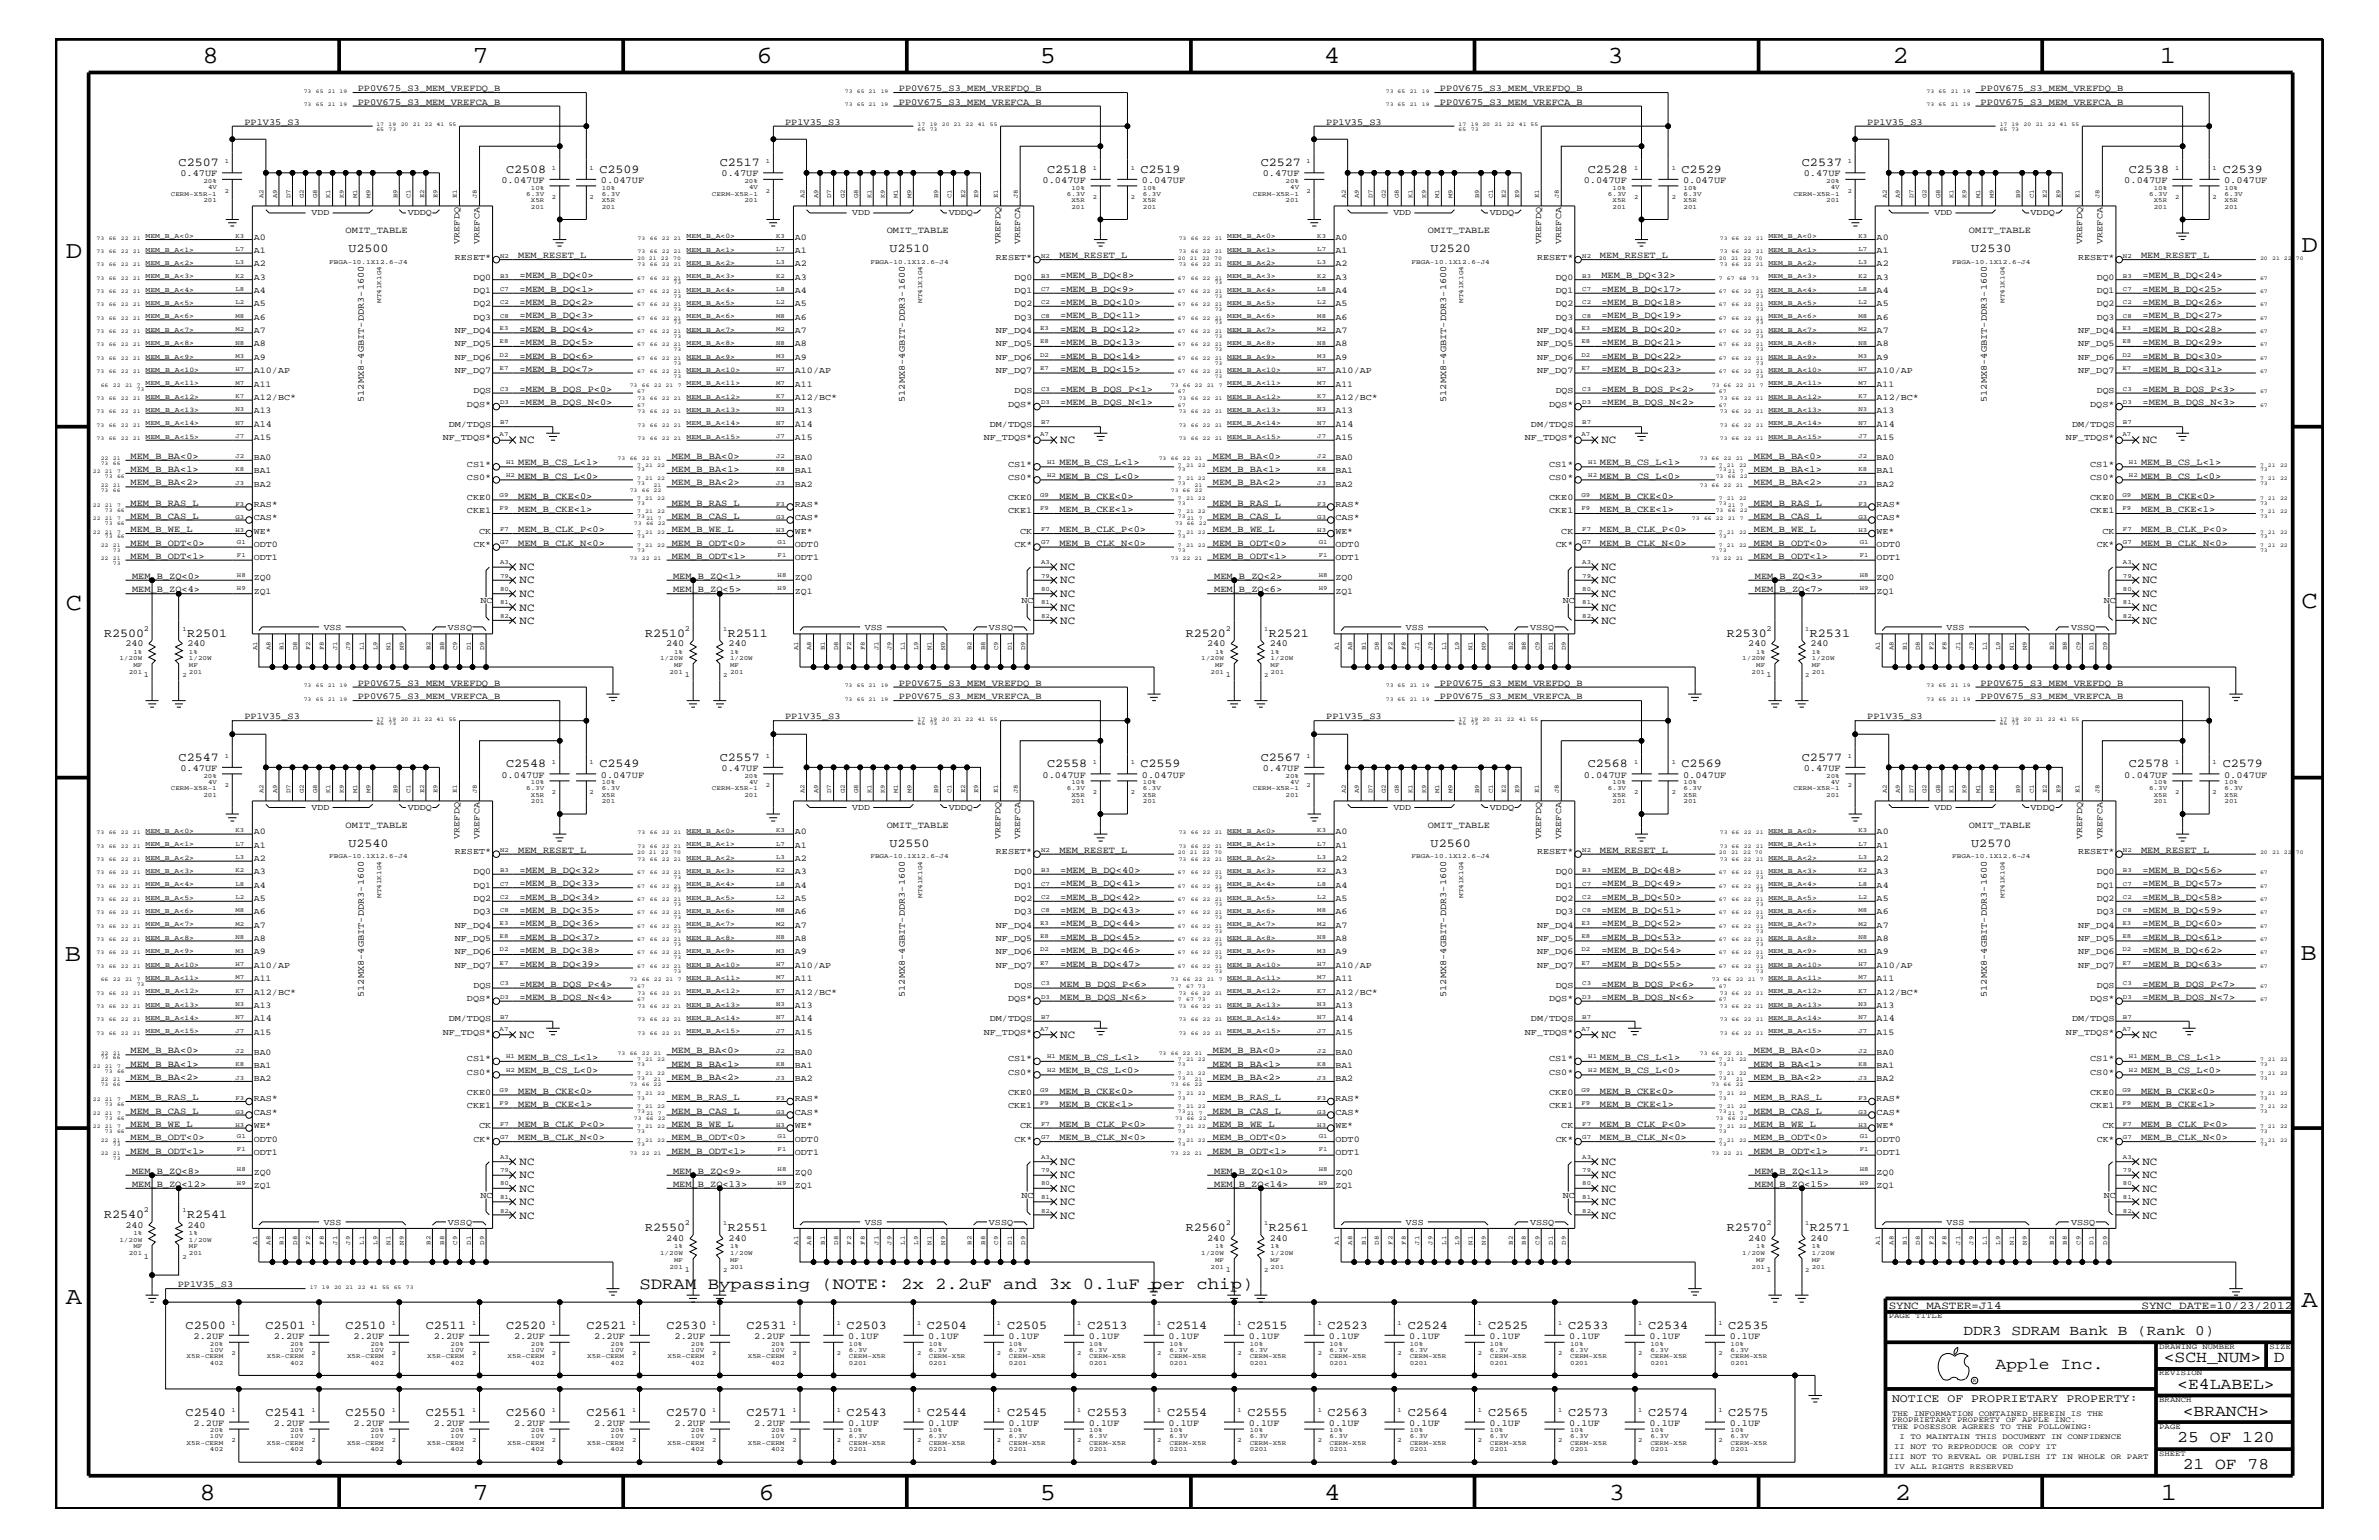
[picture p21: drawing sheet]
<svg xmlns="http://www.w3.org/2000/svg" width="432mm" height="279mm" viewBox="0 0 432 279" stroke-linecap="round" stroke-linejoin="round" font-family="sans-serif">
<defs><g id="words">
<g font-size="4.5">
<text x="36.7" y="11.5">8</text>
<text x="85.8" y="11.5">7</text>
<text x="137.3" y="11.5">6</text>
<text x="188.7" y="11.5">5</text>
<text x="240.3" y="11.5">4</text>
<text x="291.8" y="11.5">3</text>
<text x="343.5" y="11.5">2</text>
<text x="392" y="11.5">1</text>
<text x="11.9" y="46.8">D</text>
<text x="417.7" y="45.7">D</text>
<text x="11.9" y="110.6">C</text>
<text x="417.7" y="110.3">C</text>
<text x="11.8" y="174.3">B</text>
<text x="417.6" y="174.2">B</text>
<text x="11.9" y="236.7">A</text>
<text x="417.7" y="237.1">A</text>
<text x="36.2" y="272.1">8</text>
<text x="85.8" y="272.1">7</text>
<text x="137.7" y="272.1">6</text>
<text x="188.7" y="272.1">5</text>
<text x="240.4" y="272.1">4</text>
<text x="292" y="272.1">3</text>
<text x="343.9" y="272.1">2</text>
<text x="392.2" y="272.1">1</text>
</g>
<g font-size="3">
<text x="116.1" y="233.8">SDRAM Bypassing (NOTE: 2x 2.2uF and 3x 0.1uF per chip)</text>
<text x="362.2" y="248.4">Apple Inc.</text>
<text x="392.7" y="247.1">&lt;SCH_NUM&gt;</text>
<text x="395.2" y="252">&lt;E4LABEL&gt;</text>
<text x="412.7" y="247.1">D</text>
<text x="396.2" y="256.8">&lt;BRANCH&gt;</text>
<text x="395.2" y="261.6">25 OF 120</text>
<text x="396.2" y="266.6">21 OF 78</text>
</g>
<text font-size="2.6" x="356.4" y="242.3">DDR3 SDRAM Bank B (Rank 0)</text>
<g font-size="2.2">
<text x="32.4" y="30.2">C2507</text>
<text x="91.9" y="31.4">C2508</text>
<text x="108.8" y="31.4">C2509</text>
<text x="130.6" y="30.2">C2517</text>
<text x="190.1" y="31.4">C2518</text>
<text x="207" y="31.4">C2519</text>
<text x="228.9" y="30.2">C2527</text>
<text x="288.2" y="31.4">C2528</text>
<text x="305.2" y="31.4">C2529</text>
<text x="327.1" y="30.2">C2537</text>
<text x="386.4" y="31.4">C2538</text>
<text x="403.4" y="31.4">C2539</text>
<text x="63.2" y="45.7">U2500</text>
<text x="161.5" y="45.7">U2510</text>
<text x="259.7" y="45.7">U2520</text>
<text x="357.8" y="45.7">U2530</text>
<text x="18.9" y="115.5">R2500</text>
<text x="34" y="115.5">R2501</text>
<text x="117.1" y="115.5">R2510</text>
<text x="132.1" y="115.5">R2511</text>
<text x="215.2" y="115.5">R2520</text>
<text x="230.3" y="115.5">R2521</text>
<text x="313.4" y="115.5">R2530</text>
<text x="328.5" y="115.5">R2531</text>
<text x="32.4" y="138">C2547</text>
<text x="91.9" y="139.2">C2548</text>
<text x="108.8" y="139.2">C2549</text>
<text x="130.6" y="138">C2557</text>
<text x="190.1" y="139.2">C2558</text>
<text x="207" y="139.2">C2559</text>
<text x="228.9" y="138">C2567</text>
<text x="288.2" y="139.2">C2568</text>
<text x="305.2" y="139.2">C2569</text>
<text x="327.1" y="138">C2577</text>
<text x="386.4" y="139.2">C2578</text>
<text x="403.4" y="139.2">C2579</text>
<text x="63.2" y="153.6">U2540</text>
<text x="161.5" y="153.6">U2550</text>
<text x="259.7" y="153.6">U2560</text>
<text x="357.8" y="153.6">U2570</text>
<text x="18.9" y="220.9">R2540</text>
<text x="34" y="220.9">R2541</text>
<text x="117.1" y="223.4">R2550</text>
<text x="132.1" y="223.4">R2551</text>
<text x="215.2" y="223.4">R2560</text>
<text x="230.3" y="223.4">R2561</text>
<text x="313.4" y="223.4">R2570</text>
<text x="328.5" y="223.4">R2571</text>
<text x="33.7" y="241.1">C2500</text>
<text x="48.2" y="241.1">C2501</text>
<text x="62.7" y="241.1">C2510</text>
<text x="77.3" y="241.1">C2511</text>
<text x="91.9" y="241.1">C2520</text>
<text x="106.4" y="241.1">C2521</text>
<text x="121" y="241.1">C2530</text>
<text x="135.5" y="241.1">C2531</text>
<text x="153.7" y="241.1">C2503</text>
<text x="168.2" y="241.1">C2504</text>
<text x="182.8" y="241.1">C2505</text>
<text x="197.4" y="241.1">C2513</text>
<text x="211.8" y="241.1">C2514</text>
<text x="226.4" y="241.1">C2515</text>
<text x="241" y="241.1">C2523</text>
<text x="255.5" y="241.1">C2524</text>
<text x="270.1" y="241.1">C2525</text>
<text x="284.6" y="241.1">C2533</text>
<text x="299.1" y="241.1">C2534</text>
<text x="313.7" y="241.1">C2535</text>
<text x="33.7" y="256.8">C2540</text>
<text x="48.2" y="256.8">C2541</text>
<text x="62.7" y="256.8">C2550</text>
<text x="77.3" y="256.8">C2551</text>
<text x="91.9" y="256.8">C2560</text>
<text x="106.4" y="256.8">C2561</text>
<text x="121" y="256.8">C2570</text>
<text x="135.5" y="256.8">C2571</text>
<text x="153.7" y="256.8">C2543</text>
<text x="168.2" y="256.8">C2544</text>
<text x="182.8" y="256.8">C2545</text>
<text x="197.4" y="256.8">C2553</text>
<text x="211.8" y="256.8">C2554</text>
<text x="226.4" y="256.8">C2555</text>
<text x="241" y="256.8">C2563</text>
<text x="255.5" y="256.8">C2564</text>
<text x="270.1" y="256.8">C2565</text>
<text x="284.6" y="256.8">C2573</text>
<text x="299.1" y="256.8">C2574</text>
<text x="313.7" y="256.8">C2575</text>
</g>
<text font-size="2.1" x="343.4" y="254.4">NOTICE OF PROPRIETARY PROPERTY:</text>
<g font-size="2">
<text x="94.3" y="80.5">NC</text>
<text x="192.4" y="80.5">NC</text>
<text x="290.7" y="80.5">NC</text>
<text x="388.9" y="80.5">NC</text>
<text x="94.3" y="105.9">NC</text>
<text x="94.3" y="103.5">NC</text>
<text x="192.4" y="105.9">NC</text>
<text x="192.4" y="103.5">NC</text>
<text x="290.7" y="105.9">NC</text>
<text x="290.7" y="103.5">NC</text>
<text x="388.9" y="105.9">NC</text>
<text x="388.9" y="103.5">NC</text>
<text x="94.3" y="110.8">NC</text>
<text x="94.3" y="108.3">NC</text>
<text x="94.3" y="113.1">NC</text>
<text x="192.4" y="110.8">NC</text>
<text x="192.4" y="108.3">NC</text>
<text x="192.4" y="113.1">NC</text>
<text x="290.7" y="110.8">NC</text>
<text x="290.7" y="108.3">NC</text>
<text x="290.7" y="113.1">NC</text>
<text x="388.9" y="110.8">NC</text>
<text x="388.9" y="108.3">NC</text>
<text x="388.9" y="113.1">NC</text>
<text x="94.3" y="188.3">NC</text>
<text x="192.4" y="188.3">NC</text>
<text x="290.7" y="188.3">NC</text>
<text x="388.9" y="188.3">NC</text>
<text x="94.3" y="213.8">NC</text>
<text x="94.3" y="211.4">NC</text>
<text x="192.4" y="213.8">NC</text>
<text x="192.4" y="211.4">NC</text>
<text x="290.7" y="213.8">NC</text>
<text x="290.7" y="211.4">NC</text>
<text x="388.9" y="213.8">NC</text>
<text x="388.9" y="211.4">NC</text>
<text x="94.3" y="218.6">NC</text>
<text x="94.3" y="216.2">NC</text>
<text x="94.3" y="221.1">NC</text>
<text x="192.4" y="218.6">NC</text>
<text x="192.4" y="216.2">NC</text>
<text x="192.4" y="221.1">NC</text>
<text x="290.7" y="218.6">NC</text>
<text x="290.7" y="216.2">NC</text>
<text x="290.7" y="221.1">NC</text>
<text x="388.9" y="218.6">NC</text>
<text x="388.9" y="216.2">NC</text>
<text x="388.9" y="221.1">NC</text>
<text x="342.8" y="237.4">SYNC_MASTER=J14</text>
<text x="388.7" y="237.4">SYNC_DATE=10/23/2012</text>
</g>
<g font-size="1.7">
<text x="64.9" y="16.5">PP0V675_S3_MEM_VREFDQ_B</text>
<text x="163.2" y="16.5">PP0V675_S3_MEM_VREFDQ_B</text>
<text x="261.4" y="16.5">PP0V675_S3_MEM_VREFDQ_B</text>
<text x="359.5" y="16.5">PP0V675_S3_MEM_VREFDQ_B</text>
<text x="44.4" y="22.6">PP1V35_S3</text>
<text x="64.9" y="19">PP0V675_S3_MEM_VREFCA_B</text>
<text x="142.5" y="22.6">PP1V35_S3</text>
<text x="163.2" y="19">PP0V675_S3_MEM_VREFCA_B</text>
<text x="240.7" y="22.6">PP1V35_S3</text>
<text x="261.4" y="19">PP0V675_S3_MEM_VREFCA_B</text>
<text x="338.9" y="22.6">PP1V35_S3</text>
<text x="359.5" y="19">PP0V675_S3_MEM_VREFCA_B</text>
<text x="32.8" y="31.9">0.47UF</text>
<text x="91" y="33.1">0.047UF</text>
<text x="109.1" y="33.1">0.047UF</text>
<text x="131" y="31.9">0.47UF</text>
<text x="189.2" y="33.1">0.047UF</text>
<text x="207.3" y="33.1">0.047UF</text>
<text x="229.2" y="31.9">0.47UF</text>
<text x="287.4" y="33.1">0.047UF</text>
<text x="305.5" y="33.1">0.047UF</text>
<text x="327.4" y="31.9">0.47UF</text>
<text x="385.6" y="33.1">0.047UF</text>
<text x="403.7" y="33.1">0.047UF</text>
<text x="62.7" y="42.3">OMIT_TABLE</text>
<text x="94.1" y="46.8">MEM_RESET_L</text>
<text x="161" y="42.3">OMIT_TABLE</text>
<text x="192.3" y="46.8">MEM_RESET_L</text>
<text x="259.2" y="42.3">OMIT_TABLE</text>
<text x="290.4" y="46.8">MEM_RESET_L</text>
<text x="357.4" y="42.3">OMIT_TABLE</text>
<text x="388.6" y="46.8">MEM_RESET_L</text>
<text x="94.3" y="52.9">=MEM_B_DQ&lt;1&gt;</text>
<text x="94.3" y="50.5">=MEM_B_DQ&lt;0&gt;</text>
<text x="192.4" y="50.5">=MEM_B_DQ&lt;8&gt;</text>
<text x="192.4" y="52.9">=MEM_B_DQ&lt;9&gt;</text>
<text x="290.7" y="52.9">=MEM_B_DQ&lt;17&gt;</text>
<text x="290.7" y="50.5">MEM_B_DQ&lt;32&gt;</text>
<text x="388.9" y="52.9">=MEM_B_DQ&lt;25&gt;</text>
<text x="388.9" y="50.5">=MEM_B_DQ&lt;24&gt;</text>
<text x="94.3" y="57.8">=MEM_B_DQ&lt;3&gt;</text>
<text x="94.3" y="55.3">=MEM_B_DQ&lt;2&gt;</text>
<text x="192.4" y="55.3">=MEM_B_DQ&lt;10&gt;</text>
<text x="192.4" y="57.8">=MEM_B_DQ&lt;11&gt;</text>
<text x="290.7" y="57.8">=MEM_B_DQ&lt;19&gt;</text>
<text x="290.7" y="55.3">=MEM_B_DQ&lt;18&gt;</text>
<text x="388.9" y="57.8">=MEM_B_DQ&lt;27&gt;</text>
<text x="388.9" y="55.3">=MEM_B_DQ&lt;26&gt;</text>
<text x="94.3" y="65.1">=MEM_B_DQ&lt;6&gt;</text>
<text x="94.3" y="62.6">=MEM_B_DQ&lt;5&gt;</text>
<text x="94.3" y="60.2">=MEM_B_DQ&lt;4&gt;</text>
<text x="192.4" y="65.1">=MEM_B_DQ&lt;14&gt;</text>
<text x="192.4" y="62.6">=MEM_B_DQ&lt;13&gt;</text>
<text x="192.4" y="60.2">=MEM_B_DQ&lt;12&gt;</text>
<text x="290.7" y="65.1">=MEM_B_DQ&lt;22&gt;</text>
<text x="290.7" y="62.6">=MEM_B_DQ&lt;21&gt;</text>
<text x="290.7" y="60.2">=MEM_B_DQ&lt;20&gt;</text>
<text x="388.9" y="65.1">=MEM_B_DQ&lt;30&gt;</text>
<text x="388.9" y="60.2">=MEM_B_DQ&lt;28&gt;</text>
<text x="388.9" y="62.6">=MEM_B_DQ&lt;29&gt;</text>
<text x="94.3" y="67.5">=MEM_B_DQ&lt;7&gt;</text>
<text x="94.3" y="71.1">=MEM_B_DQS_P&lt;0&gt;</text>
<text x="192.4" y="67.5">=MEM_B_DQ&lt;15&gt;</text>
<text x="192.4" y="71.1">=MEM_B_DQS_P&lt;1&gt;</text>
<text x="290.7" y="67.5">=MEM_B_DQ&lt;23&gt;</text>
<text x="290.7" y="71.1">=MEM_B_DQS_P&lt;2&gt;</text>
<text x="388.9" y="67.5">=MEM_B_DQ&lt;31&gt;</text>
<text x="388.9" y="71.1">=MEM_B_DQS_P&lt;3&gt;</text>
<text x="46.1" y="77.4">A14</text>
<text x="66" y="72.9" transform="rotate(-90 66 72.9)">512MX8-4GBIT-DDR3-1600</text>
<text x="94.3" y="73.5">=MEM_B_DQS_N&lt;0&gt;</text>
<text x="144.3" y="77.4">A14</text>
<text x="164.3" y="72.9" transform="rotate(-90 164.3 72.9)">512MX8-4GBIT-DDR3-1600</text>
<text x="192.4" y="73.5">=MEM_B_DQS_N&lt;1&gt;</text>
<text x="242.4" y="77.4">A14</text>
<text x="262.5" y="72.9" transform="rotate(-90 262.5 72.9)">512MX8-4GBIT-DDR3-1600</text>
<text x="290.7" y="73.5">=MEM_B_DQS_N&lt;2&gt;</text>
<text x="340.6" y="77.4">A14</text>
<text x="360.6" y="72.9" transform="rotate(-90 360.6 72.9)">512MX8-4GBIT-DDR3-1600</text>
<text x="388.9" y="73.5">=MEM_B_DQS_N&lt;3&gt;</text>
<text x="23.7" y="83.3">MEM_B_BA&lt;0&gt;</text>
<text x="121.9" y="83.3">MEM_B_BA&lt;0&gt;</text>
<text x="220.1" y="83.3">MEM_B_BA&lt;0&gt;</text>
<text x="318.3" y="83.3">MEM_B_BA&lt;0&gt;</text>
<text x="23.7" y="85.6">MEM_B_BA&lt;1&gt;</text>
<text x="23.7" y="88.1">MEM_B_BA&lt;2&gt;</text>
<text x="94.1" y="86.9">MEM_B_CS_L&lt;0&gt;</text>
<text x="94.1" y="84.4">MEM_B_CS_L&lt;1&gt;</text>
<text x="121.9" y="88.1">MEM_B_BA&lt;2&gt;</text>
<text x="121.9" y="85.6">MEM_B_BA&lt;1&gt;</text>
<text x="192.3" y="84.4">MEM_B_CS_L&lt;1&gt;</text>
<text x="192.3" y="86.9">MEM_B_CS_L&lt;0&gt;</text>
<text x="220.1" y="88.1">MEM_B_BA&lt;2&gt;</text>
<text x="220.1" y="85.6">MEM_B_BA&lt;1&gt;</text>
<text x="290.4" y="84.4">MEM_B_CS_L&lt;1&gt;</text>
<text x="290.4" y="86.9">MEM_B_CS_L&lt;0&gt;</text>
<text x="318.3" y="88.1">MEM_B_BA&lt;2&gt;</text>
<text x="318.3" y="85.6">MEM_B_BA&lt;1&gt;</text>
<text x="388.6" y="84.4">MEM_B_CS_L&lt;1&gt;</text>
<text x="388.6" y="86.9">MEM_B_CS_L&lt;0&gt;</text>
<text x="23.7" y="91.7">MEM_B_RAS_L</text>
<text x="23.7" y="94.2">MEM_B_CAS_L</text>
<text x="94.1" y="90.5">MEM_B_CKE&lt;0&gt;</text>
<text x="94.1" y="92.9">MEM_B_CKE&lt;1&gt;</text>
<text x="121.9" y="94.2">MEM_B_CAS_L</text>
<text x="121.9" y="91.7">MEM_B_RAS_L</text>
<text x="192.3" y="92.9">MEM_B_CKE&lt;1&gt;</text>
<text x="192.3" y="90.5">MEM_B_CKE&lt;0&gt;</text>
<text x="220.1" y="91.7">MEM_B_RAS_L</text>
<text x="220.1" y="94.2">MEM_B_CAS_L</text>
<text x="290.4" y="90.5">MEM_B_CKE&lt;0&gt;</text>
<text x="290.4" y="92.9">MEM_B_CKE&lt;1&gt;</text>
<text x="318.3" y="91.7">MEM_B_RAS_L</text>
<text x="318.3" y="94.2">MEM_B_CAS_L</text>
<text x="388.6" y="90.5">MEM_B_CKE&lt;0&gt;</text>
<text x="388.6" y="92.9">MEM_B_CKE&lt;1&gt;</text>
<text x="23.7" y="96.5">MEM_B_WE_L</text>
<text x="23.7" y="101.4">MEM_B_ODT&lt;1&gt;</text>
<text x="23.7" y="99">MEM_B_ODT&lt;0&gt;</text>
<text x="94.1" y="99">MEM_B_CLK_N&lt;0&gt;</text>
<text x="94.1" y="96.5">MEM_B_CLK_P&lt;0&gt;</text>
<text x="121.9" y="101.4">MEM_B_ODT&lt;1&gt;</text>
<text x="121.9" y="99">MEM_B_ODT&lt;0&gt;</text>
<text x="121.9" y="96.5">MEM_B_WE_L</text>
<text x="192.3" y="96.5">MEM_B_CLK_P&lt;0&gt;</text>
<text x="192.3" y="99">MEM_B_CLK_N&lt;0&gt;</text>
<text x="220.1" y="99">MEM_B_ODT&lt;0&gt;</text>
<text x="220.1" y="101.4">MEM_B_ODT&lt;1&gt;</text>
<text x="220.1" y="96.5">MEM_B_WE_L</text>
<text x="290.4" y="96.5">MEM_B_CLK_P&lt;0&gt;</text>
<text x="290.4" y="99">MEM_B_CLK_N&lt;0&gt;</text>
<text x="318.3" y="99">MEM_B_ODT&lt;0&gt;</text>
<text x="318.3" y="101.4">MEM_B_ODT&lt;1&gt;</text>
<text x="318.3" y="96.5">MEM_B_WE_L</text>
<text x="388.6" y="96.5">MEM_B_CLK_P&lt;0&gt;</text>
<text x="388.6" y="99">MEM_B_CLK_N&lt;0&gt;</text>
<text x="24" y="107.5">MEM_B_ZQ&lt;4&gt;</text>
<text x="24" y="105">MEM_B_ZQ&lt;0&gt;</text>
<text x="122.2" y="105">MEM_B_ZQ&lt;1&gt;</text>
<text x="122.2" y="107.5">MEM_B_ZQ&lt;5&gt;</text>
<text x="220.4" y="105">MEM_B_ZQ&lt;2&gt;</text>
<text x="220.4" y="107.5">MEM_B_ZQ&lt;6&gt;</text>
<text x="318.5" y="105">MEM_B_ZQ&lt;3&gt;</text>
<text x="318.5" y="107.5">MEM_B_ZQ&lt;7&gt;</text>
<text x="22.8" y="117.3">240</text>
<text x="34" y="117.3">240</text>
<text x="120.9" y="117.3">240</text>
<text x="132.2" y="117.3">240</text>
<text x="219.1" y="117.3">240</text>
<text x="230.5" y="117.3">240</text>
<text x="317.3" y="117.3">240</text>
<text x="328.6" y="117.3">240</text>
<text x="64.9" y="124.4">PP0V675_S3_MEM_VREFDQ_B</text>
<text x="163.2" y="124.4">PP0V675_S3_MEM_VREFDQ_B</text>
<text x="261.4" y="124.4">PP0V675_S3_MEM_VREFDQ_B</text>
<text x="359.5" y="124.4">PP0V675_S3_MEM_VREFDQ_B</text>
<text x="44.4" y="130.5">PP1V35_S3</text>
<text x="64.9" y="126.9">PP0V675_S3_MEM_VREFCA_B</text>
<text x="142.5" y="130.5">PP1V35_S3</text>
<text x="163.2" y="126.9">PP0V675_S3_MEM_VREFCA_B</text>
<text x="240.7" y="130.5">PP1V35_S3</text>
<text x="261.4" y="126.9">PP0V675_S3_MEM_VREFCA_B</text>
<text x="338.9" y="130.5">PP1V35_S3</text>
<text x="359.5" y="126.9">PP0V675_S3_MEM_VREFCA_B</text>
<text x="32.8" y="139.8">0.47UF</text>
<text x="91" y="141.1">0.047UF</text>
<text x="109.1" y="141.1">0.047UF</text>
<text x="131" y="139.8">0.47UF</text>
<text x="189.2" y="141.1">0.047UF</text>
<text x="207.3" y="141.1">0.047UF</text>
<text x="229.2" y="139.8">0.47UF</text>
<text x="287.4" y="141.1">0.047UF</text>
<text x="305.5" y="141.1">0.047UF</text>
<text x="327.4" y="139.8">0.47UF</text>
<text x="385.6" y="141.1">0.047UF</text>
<text x="403.7" y="141.1">0.047UF</text>
<text x="62.7" y="150.1">OMIT_TABLE</text>
<text x="94.1" y="154.7">MEM_RESET_L</text>
<text x="161" y="150.1">OMIT_TABLE</text>
<text x="192.3" y="154.7">MEM_RESET_L</text>
<text x="259.2" y="150.1">OMIT_TABLE</text>
<text x="290.4" y="154.7">MEM_RESET_L</text>
<text x="357.4" y="150.1">OMIT_TABLE</text>
<text x="388.6" y="154.7">MEM_RESET_L</text>
<text x="94.3" y="158.4">=MEM_B_DQ&lt;32&gt;</text>
<text x="94.3" y="160.8">=MEM_B_DQ&lt;33&gt;</text>
<text x="192.4" y="158.4">=MEM_B_DQ&lt;40&gt;</text>
<text x="192.4" y="160.8">=MEM_B_DQ&lt;41&gt;</text>
<text x="290.7" y="160.8">=MEM_B_DQ&lt;49&gt;</text>
<text x="290.7" y="158.4">=MEM_B_DQ&lt;48&gt;</text>
<text x="388.9" y="158.4">=MEM_B_DQ&lt;56&gt;</text>
<text x="388.9" y="160.8">=MEM_B_DQ&lt;57&gt;</text>
<text x="94.3" y="163.3">=MEM_B_DQ&lt;34&gt;</text>
<text x="94.3" y="165.6">=MEM_B_DQ&lt;35&gt;</text>
<text x="192.4" y="165.6">=MEM_B_DQ&lt;43&gt;</text>
<text x="192.4" y="163.3">=MEM_B_DQ&lt;42&gt;</text>
<text x="290.7" y="163.3">=MEM_B_DQ&lt;50&gt;</text>
<text x="290.7" y="165.6">=MEM_B_DQ&lt;51&gt;</text>
<text x="388.9" y="165.6">=MEM_B_DQ&lt;59&gt;</text>
<text x="388.9" y="163.3">=MEM_B_DQ&lt;58&gt;</text>
<text x="94.3" y="172.9">=MEM_B_DQ&lt;38&gt;</text>
<text x="94.3" y="168.1">=MEM_B_DQ&lt;36&gt;</text>
<text x="94.3" y="170.5">=MEM_B_DQ&lt;37&gt;</text>
<text x="192.4" y="172.9">=MEM_B_DQ&lt;46&gt;</text>
<text x="192.4" y="168.1">=MEM_B_DQ&lt;44&gt;</text>
<text x="192.4" y="170.5">=MEM_B_DQ&lt;45&gt;</text>
<text x="290.7" y="172.9">=MEM_B_DQ&lt;54&gt;</text>
<text x="290.7" y="168.1">=MEM_B_DQ&lt;52&gt;</text>
<text x="290.7" y="170.5">=MEM_B_DQ&lt;53&gt;</text>
<text x="388.9" y="172.9">=MEM_B_DQ&lt;62&gt;</text>
<text x="388.9" y="168.1">=MEM_B_DQ&lt;60&gt;</text>
<text x="388.9" y="170.5">=MEM_B_DQ&lt;61&gt;</text>
<text x="94.3" y="175.4">=MEM_B_DQ&lt;39&gt;</text>
<text x="94.3" y="179">=MEM_B_DQS_P&lt;4&gt;</text>
<text x="192.4" y="175.4">=MEM_B_DQ&lt;47&gt;</text>
<text x="192.4" y="179">MEM_B_DQS_P&lt;6&gt;</text>
<text x="290.7" y="175.4">=MEM_B_DQ&lt;55&gt;</text>
<text x="290.7" y="179">=MEM_B_DQS_P&lt;6&gt;</text>
<text x="388.9" y="175.4">=MEM_B_DQ&lt;63&gt;</text>
<text x="388.9" y="179">=MEM_B_DQS_P&lt;7&gt;</text>
<text x="46.1" y="185.3">A14</text>
<text x="66" y="180.9" transform="rotate(-90 66 180.9)">512MX8-4GBIT-DDR3-1600</text>
<text x="94.3" y="181.4">=MEM_B_DQS_N&lt;4&gt;</text>
<text x="144.3" y="185.3">A14</text>
<text x="164.3" y="180.9" transform="rotate(-90 164.3 180.9)">512MX8-4GBIT-DDR3-1600</text>
<text x="192.4" y="181.4">MEM_B_DQS_N&lt;6&gt;</text>
<text x="242.4" y="185.3">A14</text>
<text x="262.5" y="180.9" transform="rotate(-90 262.5 180.9)">512MX8-4GBIT-DDR3-1600</text>
<text x="290.7" y="181.4">=MEM_B_DQS_N&lt;6&gt;</text>
<text x="340.6" y="185.3">A14</text>
<text x="360.6" y="180.9" transform="rotate(-90 360.6 180.9)">512MX8-4GBIT-DDR3-1600</text>
<text x="388.9" y="181.4">=MEM_B_DQS_N&lt;7&gt;</text>
<text x="23.7" y="191.1">MEM_B_BA&lt;0&gt;</text>
<text x="121.9" y="191.1">MEM_B_BA&lt;0&gt;</text>
<text x="220.1" y="191.1">MEM_B_BA&lt;0&gt;</text>
<text x="318.3" y="191.1">MEM_B_BA&lt;0&gt;</text>
<text x="23.7" y="195.9">MEM_B_BA&lt;2&gt;</text>
<text x="23.7" y="193.6">MEM_B_BA&lt;1&gt;</text>
<text x="94.1" y="192.3">MEM_B_CS_L&lt;1&gt;</text>
<text x="94.1" y="194.8">MEM_B_CS_L&lt;0&gt;</text>
<text x="121.9" y="195.9">MEM_B_BA&lt;2&gt;</text>
<text x="121.9" y="193.6">MEM_B_BA&lt;1&gt;</text>
<text x="192.3" y="192.3">MEM_B_CS_L&lt;1&gt;</text>
<text x="192.3" y="194.8">MEM_B_CS_L&lt;0&gt;</text>
<text x="220.1" y="195.9">MEM_B_BA&lt;2&gt;</text>
<text x="220.1" y="193.6">MEM_B_BA&lt;1&gt;</text>
<text x="290.4" y="194.8">MEM_B_CS_L&lt;0&gt;</text>
<text x="290.4" y="192.3">MEM_B_CS_L&lt;1&gt;</text>
<text x="318.3" y="195.9">MEM_B_BA&lt;2&gt;</text>
<text x="318.3" y="193.6">MEM_B_BA&lt;1&gt;</text>
<text x="388.6" y="192.3">MEM_B_CS_L&lt;1&gt;</text>
<text x="388.6" y="194.8">MEM_B_CS_L&lt;0&gt;</text>
<text x="23.7" y="199.6">MEM_B_RAS_L</text>
<text x="23.7" y="202">MEM_B_CAS_L</text>
<text x="94.1" y="200.9">MEM_B_CKE&lt;1&gt;</text>
<text x="94.1" y="198.4">MEM_B_CKE&lt;0&gt;</text>
<text x="121.9" y="199.6">MEM_B_RAS_L</text>
<text x="121.9" y="202">MEM_B_CAS_L</text>
<text x="192.3" y="200.9">MEM_B_CKE&lt;1&gt;</text>
<text x="192.3" y="198.4">MEM_B_CKE&lt;0&gt;</text>
<text x="220.1" y="199.6">MEM_B_RAS_L</text>
<text x="220.1" y="202">MEM_B_CAS_L</text>
<text x="290.4" y="200.9">MEM_B_CKE&lt;1&gt;</text>
<text x="290.4" y="198.4">MEM_B_CKE&lt;0&gt;</text>
<text x="318.3" y="199.6">MEM_B_RAS_L</text>
<text x="318.3" y="202">MEM_B_CAS_L</text>
<text x="388.6" y="200.9">MEM_B_CKE&lt;1&gt;</text>
<text x="388.6" y="198.4">MEM_B_CKE&lt;0&gt;</text>
<text x="23.7" y="204.4">MEM_B_WE_L</text>
<text x="23.7" y="206.9">MEM_B_ODT&lt;0&gt;</text>
<text x="23.7" y="209.3">MEM_B_ODT&lt;1&gt;</text>
<text x="94.1" y="204.4">MEM_B_CLK_P&lt;0&gt;</text>
<text x="94.1" y="206.9">MEM_B_CLK_N&lt;0&gt;</text>
<text x="121.9" y="209.3">MEM_B_ODT&lt;1&gt;</text>
<text x="121.9" y="204.4">MEM_B_WE_L</text>
<text x="121.9" y="206.9">MEM_B_ODT&lt;0&gt;</text>
<text x="192.3" y="204.4">MEM_B_CLK_P&lt;0&gt;</text>
<text x="192.3" y="206.9">MEM_B_CLK_N&lt;0&gt;</text>
<text x="220.1" y="204.4">MEM_B_WE_L</text>
<text x="220.1" y="206.9">MEM_B_ODT&lt;0&gt;</text>
<text x="220.1" y="209.3">MEM_B_ODT&lt;1&gt;</text>
<text x="290.4" y="204.4">MEM_B_CLK_P&lt;0&gt;</text>
<text x="290.4" y="206.9">MEM_B_CLK_N&lt;0&gt;</text>
<text x="318.3" y="206.9">MEM_B_ODT&lt;0&gt;</text>
<text x="318.3" y="209.3">MEM_B_ODT&lt;1&gt;</text>
<text x="318.3" y="204.4">MEM_B_WE_L</text>
<text x="388.6" y="204.4">MEM_B_CLK_P&lt;0&gt;</text>
<text x="388.6" y="206.9">MEM_B_CLK_N&lt;0&gt;</text>
<text x="24" y="213">MEM_B_ZQ&lt;8&gt;</text>
<text x="24" y="215.3">MEM_B_ZQ&lt;12&gt;</text>
<text x="122.2" y="213">MEM_B_ZQ&lt;9&gt;</text>
<text x="122.2" y="215.3">MEM_B_ZQ&lt;13&gt;</text>
<text x="220.4" y="213">MEM_B_ZQ&lt;10&gt;</text>
<text x="220.4" y="215.3">MEM_B_ZQ&lt;14&gt;</text>
<text x="318.5" y="213">MEM_B_ZQ&lt;11&gt;</text>
<text x="318.5" y="215.3">MEM_B_ZQ&lt;15&gt;</text>
<text x="22.8" y="222.8">240</text>
<text x="34" y="222.8">240</text>
<text x="120.9" y="225.2">240</text>
<text x="132.2" y="225.2">240</text>
<text x="219.1" y="225.2">240</text>
<text x="230.5" y="225.2">240</text>
<text x="317.3" y="225.2">240</text>
<text x="328.6" y="225.2">240</text>
<text x="32.3" y="233.5">PP1V35_S3</text>
<text x="35.1" y="242.9">2.2UF</text>
<text x="49.7" y="242.9">2.2UF</text>
<text x="64.2" y="242.9">2.2UF</text>
<text x="78.7" y="242.9">2.2UF</text>
<text x="93.3" y="242.9">2.2UF</text>
<text x="107.9" y="242.9">2.2UF</text>
<text x="122.4" y="242.9">2.2UF</text>
<text x="136.9" y="242.9">2.2UF</text>
<text x="153.9" y="242.9">0.1UF</text>
<text x="168.5" y="242.9">0.1UF</text>
<text x="183" y="242.9">0.1UF</text>
<text x="197.6" y="242.9">0.1UF</text>
<text x="212.1" y="242.9">0.1UF</text>
<text x="226.7" y="242.9">0.1UF</text>
<text x="241.2" y="242.9">0.1UF</text>
<text x="255.8" y="242.9">0.1UF</text>
<text x="270.3" y="242.9">0.1UF</text>
<text x="284.8" y="242.9">0.1UF</text>
<text x="299.4" y="242.9">0.1UF</text>
<text x="313.9" y="242.9">0.1UF</text>
<text x="35.1" y="258.7">2.2UF</text>
<text x="49.7" y="258.7">2.2UF</text>
<text x="64.2" y="258.7">2.2UF</text>
<text x="78.7" y="258.7">2.2UF</text>
<text x="93.3" y="258.7">2.2UF</text>
<text x="107.9" y="258.7">2.2UF</text>
<text x="122.4" y="258.7">2.2UF</text>
<text x="136.9" y="258.7">2.2UF</text>
<text x="153.9" y="258.7">0.1UF</text>
<text x="168.5" y="258.7">0.1UF</text>
<text x="183" y="258.7">0.1UF</text>
<text x="197.6" y="258.7">0.1UF</text>
<text x="212.1" y="258.7">0.1UF</text>
<text x="226.7" y="258.7">0.1UF</text>
<text x="241.2" y="258.7">0.1UF</text>
<text x="255.8" y="258.7">0.1UF</text>
<text x="270.3" y="258.7">0.1UF</text>
<text x="284.8" y="258.7">0.1UF</text>
<text x="299.4" y="258.7">0.1UF</text>
<text x="313.9" y="258.7">0.1UF</text>
</g>
<g font-size="1.6">
<text x="56.6" y="39.1">VDD</text>
<text x="74" y="39.1">VDDQ</text>
<text x="154.7" y="39.1">VDD</text>
<text x="172.2" y="39.1">VDDQ</text>
<text x="252.9" y="39.1">VDD</text>
<text x="270.4" y="39.1">VDDQ</text>
<text x="351.1" y="39.1">VDD</text>
<text x="368.6" y="39.1">VDDQ</text>
<text x="46.1" y="43.5">A0</text>
<text x="46.1" y="45.9">A1</text>
<text x="82.5" y="47.1">RESET*</text>
<text x="83.4" y="44.2" transform="rotate(-90 83.4 44.2)">VREFDQ</text>
<text x="87" y="44.2" transform="rotate(-90 87 44.2)">VREFCA</text>
<text x="144.3" y="43.5">A0</text>
<text x="144.3" y="45.9">A1</text>
<text x="180.8" y="47.1">RESET*</text>
<text x="181.6" y="44.2" transform="rotate(-90 181.6 44.2)">VREFDQ</text>
<text x="185.2" y="44.2" transform="rotate(-90 185.2 44.2)">VREFCA</text>
<text x="242.4" y="43.5">A0</text>
<text x="242.4" y="45.9">A1</text>
<text x="279" y="47.1">RESET*</text>
<text x="279.7" y="44.2" transform="rotate(-90 279.7 44.2)">VREFDQ</text>
<text x="283.4" y="44.2" transform="rotate(-90 283.4 44.2)">VREFCA</text>
<text x="340.6" y="43.5">A0</text>
<text x="340.6" y="45.9">A1</text>
<text x="377.2" y="47.1">RESET*</text>
<text x="378" y="44.2" transform="rotate(-90 378 44.2)">VREFDQ</text>
<text x="381.6" y="44.2" transform="rotate(-90 381.6 44.2)">VREFCA</text>
<text x="46.1" y="53.2">A4</text>
<text x="46.1" y="48.3">A2</text>
<text x="46.1" y="50.7">A3</text>
<text x="85.9" y="53.2">DQ1</text>
<text x="85.9" y="50.7">DQ0</text>
<text x="144.3" y="53.2">A4</text>
<text x="144.3" y="48.3">A2</text>
<text x="144.3" y="50.7">A3</text>
<text x="184.1" y="53.2">DQ1</text>
<text x="184.1" y="50.7">DQ0</text>
<text x="242.4" y="53.2">A4</text>
<text x="242.4" y="48.3">A2</text>
<text x="242.4" y="50.7">A3</text>
<text x="282.4" y="53.2">DQ1</text>
<text x="282.4" y="50.7">DQ0</text>
<text x="340.6" y="53.2">A4</text>
<text x="340.6" y="48.3">A2</text>
<text x="340.6" y="50.7">A3</text>
<text x="380.6" y="53.2">DQ1</text>
<text x="380.6" y="50.7">DQ0</text>
<text x="46.1" y="55.6">A5</text>
<text x="46.1" y="58">A6</text>
<text x="85.9" y="58">DQ3</text>
<text x="85.9" y="55.6">DQ2</text>
<text x="144.3" y="55.6">A5</text>
<text x="144.3" y="58">A6</text>
<text x="184.1" y="58">DQ3</text>
<text x="184.1" y="55.6">DQ2</text>
<text x="242.4" y="55.6">A5</text>
<text x="242.4" y="58">A6</text>
<text x="282.4" y="58">DQ3</text>
<text x="282.4" y="55.6">DQ2</text>
<text x="340.6" y="55.6">A5</text>
<text x="340.6" y="58">A6</text>
<text x="380.6" y="58">DQ3</text>
<text x="380.6" y="55.6">DQ2</text>
<text x="46.1" y="62.9">A8</text>
<text x="46.1" y="65.3">A9</text>
<text x="46.1" y="60.4">A7</text>
<text x="82.5" y="60.4">NF_DQ4</text>
<text x="82.5" y="65.3">NF_DQ6</text>
<text x="82.5" y="62.9">NF_DQ5</text>
<text x="144.3" y="62.9">A8</text>
<text x="144.3" y="65.3">A9</text>
<text x="144.3" y="60.4">A7</text>
<text x="180.8" y="60.4">NF_DQ4</text>
<text x="180.8" y="65.3">NF_DQ6</text>
<text x="180.8" y="62.9">NF_DQ5</text>
<text x="242.4" y="62.9">A8</text>
<text x="242.4" y="65.3">A9</text>
<text x="242.4" y="60.4">A7</text>
<text x="279" y="60.4">NF_DQ4</text>
<text x="279" y="65.3">NF_DQ6</text>
<text x="279" y="62.9">NF_DQ5</text>
<text x="340.6" y="62.9">A8</text>
<text x="340.6" y="65.3">A9</text>
<text x="340.6" y="60.4">A7</text>
<text x="377.2" y="60.4">NF_DQ4</text>
<text x="377.2" y="65.3">NF_DQ6</text>
<text x="377.2" y="62.9">NF_DQ5</text>
<text x="46.1" y="67.7">A10/AP</text>
<text x="46.1" y="70.1">A11</text>
<text x="82.5" y="67.7">NF_DQ7</text>
<text x="85.9" y="71.3">DQS</text>
<text x="144.3" y="67.7">A10/AP</text>
<text x="144.3" y="70.1">A11</text>
<text x="180.8" y="67.7">NF_DQ7</text>
<text x="184.1" y="71.3">DQS</text>
<text x="242.4" y="67.7">A10/AP</text>
<text x="242.4" y="70.1">A11</text>
<text x="279" y="67.7">NF_DQ7</text>
<text x="282.4" y="71.3">DQS</text>
<text x="340.6" y="67.7">A10/AP</text>
<text x="340.6" y="70.1">A11</text>
<text x="377.2" y="67.7">NF_DQ7</text>
<text x="380.6" y="71.3">DQS</text>
<text x="46.1" y="75">A13</text>
<text x="46.1" y="72.6">A12/BC*</text>
<text x="81.4" y="77.4">DM/TDQS</text>
<text x="84.8" y="73.8">DQS*</text>
<text x="144.3" y="75">A13</text>
<text x="144.3" y="72.6">A12/BC*</text>
<text x="179.7" y="77.4">DM/TDQS</text>
<text x="183" y="73.8">DQS*</text>
<text x="242.4" y="75">A13</text>
<text x="242.4" y="72.6">A12/BC*</text>
<text x="277.9" y="77.4">DM/TDQS</text>
<text x="281.2" y="73.8">DQS*</text>
<text x="340.6" y="75">A13</text>
<text x="340.6" y="72.6">A12/BC*</text>
<text x="376.1" y="77.4">DM/TDQS</text>
<text x="379.4" y="73.8">DQS*</text>
<text x="46.1" y="83.5">BA0</text>
<text x="46.1" y="79.9">A15</text>
<text x="80.3" y="79.9">NF_TDQS*</text>
<text x="144.3" y="83.5">BA0</text>
<text x="144.3" y="79.9">A15</text>
<text x="178.6" y="79.9">NF_TDQS*</text>
<text x="242.4" y="83.5">BA0</text>
<text x="242.4" y="79.9">A15</text>
<text x="276.8" y="79.9">NF_TDQS*</text>
<text x="340.6" y="83.5">BA0</text>
<text x="340.6" y="79.9">A15</text>
<text x="375" y="79.9">NF_TDQS*</text>
<text x="46.1" y="88.3">BA2</text>
<text x="46.1" y="85.9">BA1</text>
<text x="84.8" y="87.1">CS0*</text>
<text x="84.8" y="84.7">CS1*</text>
<text x="144.3" y="88.3">BA2</text>
<text x="144.3" y="85.9">BA1</text>
<text x="183" y="87.1">CS0*</text>
<text x="183" y="84.7">CS1*</text>
<text x="242.4" y="88.3">BA2</text>
<text x="242.4" y="85.9">BA1</text>
<text x="281.2" y="87.1">CS0*</text>
<text x="281.2" y="84.7">CS1*</text>
<text x="340.6" y="88.3">BA2</text>
<text x="340.6" y="85.9">BA1</text>
<text x="379.4" y="87.1">CS0*</text>
<text x="379.4" y="84.7">CS1*</text>
<text x="46.1" y="92">RAS*</text>
<text x="46.1" y="94.3">CAS*</text>
<text x="84.8" y="93.2">CKE1</text>
<text x="84.8" y="90.7">CKE0</text>
<text x="144.3" y="92">RAS*</text>
<text x="144.3" y="94.3">CAS*</text>
<text x="183" y="93.2">CKE1</text>
<text x="183" y="90.7">CKE0</text>
<text x="242.4" y="92">RAS*</text>
<text x="242.4" y="94.3">CAS*</text>
<text x="281.2" y="93.2">CKE1</text>
<text x="281.2" y="90.7">CKE0</text>
<text x="340.6" y="92">RAS*</text>
<text x="340.6" y="94.3">CAS*</text>
<text x="379.4" y="93.2">CKE1</text>
<text x="379.4" y="90.7">CKE0</text>
<text x="46.1" y="101.6">ODT1</text>
<text x="46.1" y="99.3">ODT0</text>
<text x="46.1" y="96.8">WE*</text>
<text x="85.9" y="99.3">CK*</text>
<text x="87" y="96.8">CK</text>
<text x="144.3" y="101.6">ODT1</text>
<text x="144.3" y="99.3">ODT0</text>
<text x="144.3" y="96.8">WE*</text>
<text x="184.1" y="99.3">CK*</text>
<text x="185.2" y="96.8">CK</text>
<text x="242.4" y="101.6">ODT1</text>
<text x="242.4" y="99.3">ODT0</text>
<text x="242.4" y="96.8">WE*</text>
<text x="282.4" y="99.3">CK*</text>
<text x="283.4" y="96.8">CK</text>
<text x="340.6" y="101.6">ODT1</text>
<text x="340.6" y="99.3">ODT0</text>
<text x="340.6" y="96.8">WE*</text>
<text x="380.6" y="99.3">CK*</text>
<text x="381.6" y="96.8">CK</text>
<text x="46.1" y="105.3">ZQ0</text>
<text x="46.1" y="107.7">ZQ1</text>
<text x="144.3" y="105.3">ZQ0</text>
<text x="144.3" y="107.7">ZQ1</text>
<text x="242.4" y="105.3">ZQ0</text>
<text x="242.4" y="107.7">ZQ1</text>
<text x="340.6" y="105.3">ZQ0</text>
<text x="340.6" y="107.7">ZQ1</text>
<text x="87.2" y="109.4">NC</text>
<text x="185.4" y="109.4">NC</text>
<text x="283.6" y="109.4">NC</text>
<text x="381.8" y="109.4">NC</text>
<text x="58.8" y="114.2">VSS</text>
<text x="81.3" y="114.2">VSSQ</text>
<text x="157" y="114.2">VSS</text>
<text x="179.5" y="114.2">VSSQ</text>
<text x="255.2" y="114.2">VSS</text>
<text x="277.7" y="114.2">VSSQ</text>
<text x="353.3" y="114.2">VSS</text>
<text x="375.9" y="114.2">VSSQ</text>
<text x="56.6" y="147">VDD</text>
<text x="74" y="147">VDDQ</text>
<text x="154.7" y="147">VDD</text>
<text x="172.2" y="147">VDDQ</text>
<text x="252.9" y="147">VDD</text>
<text x="270.4" y="147">VDDQ</text>
<text x="351.1" y="147">VDD</text>
<text x="368.6" y="147">VDDQ</text>
<text x="46.1" y="151.3">A0</text>
<text x="46.1" y="153.8">A1</text>
<text x="82.5" y="155">RESET*</text>
<text x="83.4" y="152.2" transform="rotate(-90 83.4 152.2)">VREFDQ</text>
<text x="87" y="152.2" transform="rotate(-90 87 152.2)">VREFCA</text>
<text x="144.3" y="151.3">A0</text>
<text x="144.3" y="153.8">A1</text>
<text x="180.8" y="155">RESET*</text>
<text x="181.6" y="152.2" transform="rotate(-90 181.6 152.2)">VREFDQ</text>
<text x="185.2" y="152.2" transform="rotate(-90 185.2 152.2)">VREFCA</text>
<text x="242.4" y="151.3">A0</text>
<text x="242.4" y="153.8">A1</text>
<text x="279" y="155">RESET*</text>
<text x="279.7" y="152.2" transform="rotate(-90 279.7 152.2)">VREFDQ</text>
<text x="283.4" y="152.2" transform="rotate(-90 283.4 152.2)">VREFCA</text>
<text x="340.6" y="151.3">A0</text>
<text x="340.6" y="153.8">A1</text>
<text x="377.2" y="155">RESET*</text>
<text x="378" y="152.2" transform="rotate(-90 378 152.2)">VREFDQ</text>
<text x="381.6" y="152.2" transform="rotate(-90 381.6 152.2)">VREFCA</text>
<text x="46.1" y="161.1">A4</text>
<text x="46.1" y="156.2">A2</text>
<text x="46.1" y="158.6">A3</text>
<text x="85.9" y="161.1">DQ1</text>
<text x="85.9" y="158.6">DQ0</text>
<text x="144.3" y="161.1">A4</text>
<text x="144.3" y="156.2">A2</text>
<text x="144.3" y="158.6">A3</text>
<text x="184.1" y="161.1">DQ1</text>
<text x="184.1" y="158.6">DQ0</text>
<text x="242.4" y="161.1">A4</text>
<text x="242.4" y="156.2">A2</text>
<text x="242.4" y="158.6">A3</text>
<text x="282.4" y="161.1">DQ1</text>
<text x="282.4" y="158.6">DQ0</text>
<text x="340.6" y="161.1">A4</text>
<text x="340.6" y="156.2">A2</text>
<text x="340.6" y="158.6">A3</text>
<text x="380.6" y="161.1">DQ1</text>
<text x="380.6" y="158.6">DQ0</text>
<text x="46.1" y="163.5">A5</text>
<text x="46.1" y="165.9">A6</text>
<text x="85.9" y="165.9">DQ3</text>
<text x="85.9" y="163.5">DQ2</text>
<text x="144.3" y="163.5">A5</text>
<text x="144.3" y="165.9">A6</text>
<text x="184.1" y="165.9">DQ3</text>
<text x="184.1" y="163.5">DQ2</text>
<text x="242.4" y="163.5">A5</text>
<text x="242.4" y="165.9">A6</text>
<text x="282.4" y="165.9">DQ3</text>
<text x="282.4" y="163.5">DQ2</text>
<text x="340.6" y="163.5">A5</text>
<text x="340.6" y="165.9">A6</text>
<text x="380.6" y="165.9">DQ3</text>
<text x="380.6" y="163.5">DQ2</text>
<text x="46.1" y="170.7">A8</text>
<text x="46.1" y="173.2">A9</text>
<text x="46.1" y="168.3">A7</text>
<text x="82.5" y="168.3">NF_DQ4</text>
<text x="82.5" y="173.2">NF_DQ6</text>
<text x="82.5" y="170.7">NF_DQ5</text>
<text x="144.3" y="170.7">A8</text>
<text x="144.3" y="173.2">A9</text>
<text x="144.3" y="168.3">A7</text>
<text x="180.8" y="168.3">NF_DQ4</text>
<text x="180.8" y="173.2">NF_DQ6</text>
<text x="180.8" y="170.7">NF_DQ5</text>
<text x="242.4" y="170.7">A8</text>
<text x="242.4" y="173.2">A9</text>
<text x="242.4" y="168.3">A7</text>
<text x="279" y="168.3">NF_DQ4</text>
<text x="279" y="173.2">NF_DQ6</text>
<text x="279" y="170.7">NF_DQ5</text>
<text x="340.6" y="170.7">A8</text>
<text x="340.6" y="173.2">A9</text>
<text x="340.6" y="168.3">A7</text>
<text x="377.2" y="168.3">NF_DQ4</text>
<text x="377.2" y="173.2">NF_DQ6</text>
<text x="377.2" y="170.7">NF_DQ5</text>
<text x="46.1" y="175.6">A10/AP</text>
<text x="46.1" y="178">A11</text>
<text x="82.5" y="175.6">NF_DQ7</text>
<text x="85.9" y="179.3">DQS</text>
<text x="144.3" y="175.6">A10/AP</text>
<text x="144.3" y="178">A11</text>
<text x="180.8" y="175.6">NF_DQ7</text>
<text x="184.1" y="179.3">DQS</text>
<text x="242.4" y="175.6">A10/AP</text>
<text x="242.4" y="178">A11</text>
<text x="279" y="175.6">NF_DQ7</text>
<text x="282.4" y="179.3">DQS</text>
<text x="340.6" y="175.6">A10/AP</text>
<text x="340.6" y="178">A11</text>
<text x="377.2" y="175.6">NF_DQ7</text>
<text x="380.6" y="179.3">DQS</text>
<text x="46.1" y="182.9">A13</text>
<text x="46.1" y="180.5">A12/BC*</text>
<text x="81.4" y="185.3">DM/TDQS</text>
<text x="84.8" y="181.6">DQS*</text>
<text x="144.3" y="182.9">A13</text>
<text x="144.3" y="180.5">A12/BC*</text>
<text x="179.7" y="185.3">DM/TDQS</text>
<text x="183" y="181.6">DQS*</text>
<text x="242.4" y="182.9">A13</text>
<text x="242.4" y="180.5">A12/BC*</text>
<text x="277.9" y="185.3">DM/TDQS</text>
<text x="281.2" y="181.6">DQS*</text>
<text x="340.6" y="182.9">A13</text>
<text x="340.6" y="180.5">A12/BC*</text>
<text x="376.1" y="185.3">DM/TDQS</text>
<text x="379.4" y="181.6">DQS*</text>
<text x="46.1" y="191.4">BA0</text>
<text x="46.1" y="187.7">A15</text>
<text x="80.3" y="187.7">NF_TDQS*</text>
<text x="144.3" y="191.4">BA0</text>
<text x="144.3" y="187.7">A15</text>
<text x="178.6" y="187.7">NF_TDQS*</text>
<text x="242.4" y="191.4">BA0</text>
<text x="242.4" y="187.7">A15</text>
<text x="276.8" y="187.7">NF_TDQS*</text>
<text x="340.6" y="191.4">BA0</text>
<text x="340.6" y="187.7">A15</text>
<text x="375" y="187.7">NF_TDQS*</text>
<text x="46.1" y="196.2">BA2</text>
<text x="46.1" y="193.7">BA1</text>
<text x="84.8" y="195">CS0*</text>
<text x="84.8" y="192.6">CS1*</text>
<text x="144.3" y="196.2">BA2</text>
<text x="144.3" y="193.7">BA1</text>
<text x="183" y="195">CS0*</text>
<text x="183" y="192.6">CS1*</text>
<text x="242.4" y="196.2">BA2</text>
<text x="242.4" y="193.7">BA1</text>
<text x="281.2" y="195">CS0*</text>
<text x="281.2" y="192.6">CS1*</text>
<text x="340.6" y="196.2">BA2</text>
<text x="340.6" y="193.7">BA1</text>
<text x="379.4" y="195">CS0*</text>
<text x="379.4" y="192.6">CS1*</text>
<text x="46.1" y="199.8">RAS*</text>
<text x="46.1" y="202.3">CAS*</text>
<text x="84.8" y="201">CKE1</text>
<text x="84.8" y="198.7">CKE0</text>
<text x="144.3" y="199.8">RAS*</text>
<text x="144.3" y="202.3">CAS*</text>
<text x="183" y="201">CKE1</text>
<text x="183" y="198.7">CKE0</text>
<text x="242.4" y="199.8">RAS*</text>
<text x="242.4" y="202.3">CAS*</text>
<text x="281.2" y="201">CKE1</text>
<text x="281.2" y="198.7">CKE0</text>
<text x="340.6" y="199.8">RAS*</text>
<text x="340.6" y="202.3">CAS*</text>
<text x="379.4" y="201">CKE1</text>
<text x="379.4" y="198.7">CKE0</text>
<text x="46.1" y="209.6">ODT1</text>
<text x="46.1" y="207.1">ODT0</text>
<text x="46.1" y="204.7">WE*</text>
<text x="85.9" y="207.1">CK*</text>
<text x="87" y="204.7">CK</text>
<text x="144.3" y="209.6">ODT1</text>
<text x="144.3" y="207.1">ODT0</text>
<text x="144.3" y="204.7">WE*</text>
<text x="184.1" y="207.1">CK*</text>
<text x="185.2" y="204.7">CK</text>
<text x="242.4" y="209.6">ODT1</text>
<text x="242.4" y="207.1">ODT0</text>
<text x="242.4" y="204.7">WE*</text>
<text x="282.4" y="207.1">CK*</text>
<text x="283.4" y="204.7">CK</text>
<text x="340.6" y="209.6">ODT1</text>
<text x="340.6" y="207.1">ODT0</text>
<text x="340.6" y="204.7">WE*</text>
<text x="380.6" y="207.1">CK*</text>
<text x="381.6" y="204.7">CK</text>
<text x="46.1" y="213.2">ZQ0</text>
<text x="46.1" y="215.6">ZQ1</text>
<text x="144.3" y="213.2">ZQ0</text>
<text x="144.3" y="215.6">ZQ1</text>
<text x="242.4" y="213.2">ZQ0</text>
<text x="242.4" y="215.6">ZQ1</text>
<text x="340.6" y="213.2">ZQ0</text>
<text x="340.6" y="215.6">ZQ1</text>
<text x="87.2" y="217.3">NC</text>
<text x="185.4" y="217.3">NC</text>
<text x="283.6" y="217.3">NC</text>
<text x="381.8" y="217.3">NC</text>
<text x="58.8" y="222.2">VSS</text>
<text x="81.3" y="222.2">VSSQ</text>
<text x="157" y="222.2">VSS</text>
<text x="179.5" y="222.2">VSSQ</text>
<text x="255.2" y="222.2">VSS</text>
<text x="277.7" y="222.2">VSSQ</text>
<text x="353.3" y="222.2">VSS</text>
<text x="375.9" y="222.2">VSSQ</text>
</g>
<g font-size="1.4">
<text x="26.1" y="114.4">2</text>
<text x="124.3" y="114.4">2</text>
<text x="222.5" y="114.4">2</text>
<text x="320.6" y="114.4">2</text>
<text x="26.1" y="122.9">1</text>
<text x="124.3" y="122.9">1</text>
<text x="222.5" y="122.9">1</text>
<text x="320.6" y="122.9">1</text>
<text x="26.1" y="219.8">2</text>
<text x="124.3" y="222.3">2</text>
<text x="222.5" y="222.3">2</text>
<text x="320.6" y="222.3">2</text>
<text x="26.1" y="228.4">1</text>
<text x="124.3" y="230.7">1</text>
<text x="222.5" y="230.7">1</text>
<text x="320.6" y="230.7">1</text>
<text x="342.8" y="239.2">PAGE TITLE</text>
<text x="391.9" y="244.7">DRAWING NUMBER</text>
<text x="411.9" y="244.7">SIZE</text>
<text x="391.9" y="249.5">REVISION</text>
<text x="343.4" y="256.8">THE INFORMATION CONTAINED HEREIN IS THE</text>
<text x="391.9" y="254.4">BRANCH</text>
<text x="343.4" y="258">PROPRIETARY PROPERTY OF APPLE INC.</text>
<text x="343.4" y="259.3">THE POSESSOR AGREES TO THE FOLLOWING:</text>
<text x="343.8" y="262.9">II NOT TO REPRODUCE OR COPY IT</text>
<text x="344.8" y="261.1">I TO MAINTAIN THIS DOCUMENT IN CONFIDENCE</text>
<text x="391.9" y="259.3">PAGE</text>
<text x="342.8" y="264.7">III NOT TO REVEAL OR PUBLISH IT IN WHOLE OR PART</text>
<text x="343.8" y="266.6">IV ALL RIGHTS RESERVED</text>
<text x="391.9" y="264.1">SHEET</text>
</g>
<g font-size="1.3">
<text x="26.4" y="43.2">MEM_B_A&lt;0&gt;</text>
<text x="26.4" y="45.7">MEM_B_A&lt;1&gt;</text>
<text x="124.6" y="45.7">MEM_B_A&lt;1&gt;</text>
<text x="124.6" y="43.2">MEM_B_A&lt;0&gt;</text>
<text x="222.8" y="45.7">MEM_B_A&lt;1&gt;</text>
<text x="222.8" y="43.2">MEM_B_A&lt;0&gt;</text>
<text x="321" y="45.7">MEM_B_A&lt;1&gt;</text>
<text x="321" y="43.2">MEM_B_A&lt;0&gt;</text>
<text x="26.4" y="50.5">MEM_B_A&lt;3&gt;</text>
<text x="26.4" y="48">MEM_B_A&lt;2&gt;</text>
<text x="26.4" y="52.9">MEM_B_A&lt;4&gt;</text>
<text x="124.6" y="50.5">MEM_B_A&lt;3&gt;</text>
<text x="124.6" y="52.9">MEM_B_A&lt;4&gt;</text>
<text x="124.6" y="48">MEM_B_A&lt;2&gt;</text>
<text x="222.8" y="50.5">MEM_B_A&lt;3&gt;</text>
<text x="222.8" y="48">MEM_B_A&lt;2&gt;</text>
<text x="222.8" y="52.9">MEM_B_A&lt;4&gt;</text>
<text x="321" y="48">MEM_B_A&lt;2&gt;</text>
<text x="321" y="50.5">MEM_B_A&lt;3&gt;</text>
<text x="321" y="52.9">MEM_B_A&lt;4&gt;</text>
<text x="26.4" y="57.8">MEM_B_A&lt;6&gt;</text>
<text x="26.4" y="55.3">MEM_B_A&lt;5&gt;</text>
<text x="124.6" y="57.8">MEM_B_A&lt;6&gt;</text>
<text x="124.6" y="55.3">MEM_B_A&lt;5&gt;</text>
<text x="222.8" y="57.8">MEM_B_A&lt;6&gt;</text>
<text x="222.8" y="55.3">MEM_B_A&lt;5&gt;</text>
<text x="321" y="57.8">MEM_B_A&lt;6&gt;</text>
<text x="321" y="55.3">MEM_B_A&lt;5&gt;</text>
<text x="26.4" y="65.1">MEM_B_A&lt;9&gt;</text>
<text x="26.4" y="60.2">MEM_B_A&lt;7&gt;</text>
<text x="26.4" y="62.6">MEM_B_A&lt;8&gt;</text>
<text x="124.6" y="65.1">MEM_B_A&lt;9&gt;</text>
<text x="124.6" y="60.2">MEM_B_A&lt;7&gt;</text>
<text x="124.6" y="62.6">MEM_B_A&lt;8&gt;</text>
<text x="222.8" y="65.1">MEM_B_A&lt;9&gt;</text>
<text x="222.8" y="62.6">MEM_B_A&lt;8&gt;</text>
<text x="222.8" y="60.2">MEM_B_A&lt;7&gt;</text>
<text x="321" y="65.1">MEM_B_A&lt;9&gt;</text>
<text x="321" y="62.6">MEM_B_A&lt;8&gt;</text>
<text x="321" y="60.2">MEM_B_A&lt;7&gt;</text>
<text x="26.4" y="67.5">MEM_B_A&lt;10&gt;</text>
<text x="26.4" y="69.9">MEM_B_A&lt;11&gt;</text>
<text x="124.6" y="69.9">MEM_B_A&lt;11&gt;</text>
<text x="124.6" y="67.5">MEM_B_A&lt;10&gt;</text>
<text x="222.8" y="69.9">MEM_B_A&lt;11&gt;</text>
<text x="222.8" y="67.5">MEM_B_A&lt;10&gt;</text>
<text x="321" y="69.9">MEM_B_A&lt;11&gt;</text>
<text x="321" y="67.5">MEM_B_A&lt;10&gt;</text>
<text x="26.4" y="77.2">MEM_B_A&lt;14&gt;</text>
<text x="26.4" y="74.7">MEM_B_A&lt;13&gt;</text>
<text x="26.4" y="72.3">MEM_B_A&lt;12&gt;</text>
<text x="124.6" y="77.2">MEM_B_A&lt;14&gt;</text>
<text x="124.6" y="74.7">MEM_B_A&lt;13&gt;</text>
<text x="124.6" y="72.3">MEM_B_A&lt;12&gt;</text>
<text x="222.8" y="77.2">MEM_B_A&lt;14&gt;</text>
<text x="222.8" y="74.7">MEM_B_A&lt;13&gt;</text>
<text x="222.8" y="72.3">MEM_B_A&lt;12&gt;</text>
<text x="321" y="77.2">MEM_B_A&lt;14&gt;</text>
<text x="321" y="74.7">MEM_B_A&lt;13&gt;</text>
<text x="321" y="72.3">MEM_B_A&lt;12&gt;</text>
<text x="26.4" y="79.6">MEM_B_A&lt;15&gt;</text>
<text x="124.6" y="79.6">MEM_B_A&lt;15&gt;</text>
<text x="222.8" y="79.6">MEM_B_A&lt;15&gt;</text>
<text x="321" y="79.6">MEM_B_A&lt;15&gt;</text>
<text x="26.4" y="153.5">MEM_B_A&lt;1&gt;</text>
<text x="26.4" y="151.1">MEM_B_A&lt;0&gt;</text>
<text x="26.4" y="156">MEM_B_A&lt;2&gt;</text>
<text x="124.6" y="156">MEM_B_A&lt;2&gt;</text>
<text x="124.6" y="153.5">MEM_B_A&lt;1&gt;</text>
<text x="124.6" y="151.1">MEM_B_A&lt;0&gt;</text>
<text x="222.8" y="156">MEM_B_A&lt;2&gt;</text>
<text x="222.8" y="153.5">MEM_B_A&lt;1&gt;</text>
<text x="222.8" y="151.1">MEM_B_A&lt;0&gt;</text>
<text x="321" y="156">MEM_B_A&lt;2&gt;</text>
<text x="321" y="153.5">MEM_B_A&lt;1&gt;</text>
<text x="321" y="151.1">MEM_B_A&lt;0&gt;</text>
<text x="26.4" y="158.4">MEM_B_A&lt;3&gt;</text>
<text x="26.4" y="160.8">MEM_B_A&lt;4&gt;</text>
<text x="124.6" y="158.4">MEM_B_A&lt;3&gt;</text>
<text x="124.6" y="160.8">MEM_B_A&lt;4&gt;</text>
<text x="222.8" y="158.4">MEM_B_A&lt;3&gt;</text>
<text x="222.8" y="160.8">MEM_B_A&lt;4&gt;</text>
<text x="321" y="158.4">MEM_B_A&lt;3&gt;</text>
<text x="321" y="160.8">MEM_B_A&lt;4&gt;</text>
<text x="26.4" y="165.6">MEM_B_A&lt;6&gt;</text>
<text x="26.4" y="163.3">MEM_B_A&lt;5&gt;</text>
<text x="124.6" y="165.6">MEM_B_A&lt;6&gt;</text>
<text x="124.6" y="163.3">MEM_B_A&lt;5&gt;</text>
<text x="222.8" y="165.6">MEM_B_A&lt;6&gt;</text>
<text x="222.8" y="163.3">MEM_B_A&lt;5&gt;</text>
<text x="321" y="165.6">MEM_B_A&lt;6&gt;</text>
<text x="321" y="163.3">MEM_B_A&lt;5&gt;</text>
<text x="26.4" y="172.9">MEM_B_A&lt;9&gt;</text>
<text x="26.4" y="170.5">MEM_B_A&lt;8&gt;</text>
<text x="26.4" y="168.1">MEM_B_A&lt;7&gt;</text>
<text x="124.6" y="172.9">MEM_B_A&lt;9&gt;</text>
<text x="124.6" y="170.5">MEM_B_A&lt;8&gt;</text>
<text x="124.6" y="168.1">MEM_B_A&lt;7&gt;</text>
<text x="222.8" y="172.9">MEM_B_A&lt;9&gt;</text>
<text x="222.8" y="170.5">MEM_B_A&lt;8&gt;</text>
<text x="222.8" y="168.1">MEM_B_A&lt;7&gt;</text>
<text x="321" y="172.9">MEM_B_A&lt;9&gt;</text>
<text x="321" y="170.5">MEM_B_A&lt;8&gt;</text>
<text x="321" y="168.1">MEM_B_A&lt;7&gt;</text>
<text x="26.4" y="177.7">MEM_B_A&lt;11&gt;</text>
<text x="26.4" y="175.4">MEM_B_A&lt;10&gt;</text>
<text x="124.6" y="177.7">MEM_B_A&lt;11&gt;</text>
<text x="124.6" y="175.4">MEM_B_A&lt;10&gt;</text>
<text x="222.8" y="177.7">MEM_B_A&lt;11&gt;</text>
<text x="222.8" y="175.4">MEM_B_A&lt;10&gt;</text>
<text x="321" y="177.7">MEM_B_A&lt;11&gt;</text>
<text x="321" y="175.4">MEM_B_A&lt;10&gt;</text>
<text x="26.4" y="182.7">MEM_B_A&lt;13&gt;</text>
<text x="26.4" y="180.2">MEM_B_A&lt;12&gt;</text>
<text x="26.4" y="185">MEM_B_A&lt;14&gt;</text>
<text x="124.6" y="182.7">MEM_B_A&lt;13&gt;</text>
<text x="124.6" y="180.2">MEM_B_A&lt;12&gt;</text>
<text x="124.6" y="185">MEM_B_A&lt;14&gt;</text>
<text x="222.8" y="182.7">MEM_B_A&lt;13&gt;</text>
<text x="222.8" y="180.2">MEM_B_A&lt;12&gt;</text>
<text x="222.8" y="185">MEM_B_A&lt;14&gt;</text>
<text x="321" y="182.7">MEM_B_A&lt;13&gt;</text>
<text x="321" y="180.2">MEM_B_A&lt;12&gt;</text>
<text x="321" y="185">MEM_B_A&lt;14&gt;</text>
<text x="26.4" y="187.5">MEM_B_A&lt;15&gt;</text>
<text x="124.6" y="187.5">MEM_B_A&lt;15&gt;</text>
<text x="222.8" y="187.5">MEM_B_A&lt;15&gt;</text>
<text x="321" y="187.5">MEM_B_A&lt;15&gt;</text>
</g>
<g font-size="1.2">
<text x="40.8" y="29.5">1</text>
<text x="139" y="29.5">1</text>
<text x="237.2" y="29.5">1</text>
<text x="335.4" y="29.5">1</text>
<text x="31" y="35.5">CERM-X5R-1</text>
<text x="36.9" y="33.1">20%</text>
<text x="37.8" y="34.2">4V</text>
<text x="40.8" y="35">2</text>
<text x="47.8" y="35.9" transform="rotate(-90 47.8 35.9)">A2</text>
<text x="50.3" y="35.9" transform="rotate(-90 50.3 35.9)">A9</text>
<text x="52.7" y="35.9" transform="rotate(-90 52.7 35.9)">D7</text>
<text x="55.1" y="35.9" transform="rotate(-90 55.1 35.9)">G2</text>
<text x="57.6" y="35.9" transform="rotate(-90 57.6 35.9)">G8</text>
<text x="59.9" y="35.9" transform="rotate(-90 59.9 35.9)">K1</text>
<text x="62.4" y="35.9" transform="rotate(-90 62.4 35.9)">K9</text>
<text x="64.9" y="35.9" transform="rotate(-90 64.9 35.9)">M1</text>
<text x="67.2" y="35.9" transform="rotate(-90 67.2 35.9)">M9</text>
<text x="72.1" y="35.9" transform="rotate(-90 72.1 35.9)">B9</text>
<text x="74.5" y="35.9" transform="rotate(-90 74.5 35.9)">C1</text>
<text x="77" y="35.9" transform="rotate(-90 77 35.9)">E2</text>
<text x="79.4" y="35.9" transform="rotate(-90 79.4 35.9)">E9</text>
<text x="82.9" y="35.9" transform="rotate(-90 82.9 35.9)">E1</text>
<text x="86.5" y="35.9" transform="rotate(-90 86.5 35.9)">J8</text>
<text x="95.5" y="35.5">6.3V</text>
<text x="96.4" y="34.4">10%</text>
<text x="100.2" y="30.8">1</text>
<text x="107" y="30.8">1</text>
<text x="109.2" y="34.4">10%</text>
<text x="109.2" y="35.5">6.3V</text>
<text x="129.2" y="35.5">CERM-X5R-1</text>
<text x="135.1" y="33.1">20%</text>
<text x="136" y="34.2">4V</text>
<text x="139" y="35">2</text>
<text x="146.1" y="35.9" transform="rotate(-90 146.1 35.9)">A2</text>
<text x="148.5" y="35.9" transform="rotate(-90 148.5 35.9)">A9</text>
<text x="150.9" y="35.9" transform="rotate(-90 150.9 35.9)">D7</text>
<text x="153.3" y="35.9" transform="rotate(-90 153.3 35.9)">G2</text>
<text x="155.8" y="35.9" transform="rotate(-90 155.8 35.9)">G8</text>
<text x="158.2" y="35.9" transform="rotate(-90 158.2 35.9)">K1</text>
<text x="160.6" y="35.9" transform="rotate(-90 160.6 35.9)">K9</text>
<text x="163" y="35.9" transform="rotate(-90 163 35.9)">M1</text>
<text x="165.4" y="35.9" transform="rotate(-90 165.4 35.9)">M9</text>
<text x="170.3" y="35.9" transform="rotate(-90 170.3 35.9)">B9</text>
<text x="172.7" y="35.9" transform="rotate(-90 172.7 35.9)">C1</text>
<text x="175.2" y="35.9" transform="rotate(-90 175.2 35.9)">E2</text>
<text x="177.5" y="35.9" transform="rotate(-90 177.5 35.9)">E9</text>
<text x="181.1" y="35.9" transform="rotate(-90 181.1 35.9)">E1</text>
<text x="184.7" y="35.9" transform="rotate(-90 184.7 35.9)">J8</text>
<text x="193.6" y="35.5">6.3V</text>
<text x="194.5" y="34.4">10%</text>
<text x="198.4" y="30.8">1</text>
<text x="205.2" y="30.8">1</text>
<text x="207.4" y="34.4">10%</text>
<text x="207.4" y="35.5">6.3V</text>
<text x="227.4" y="35.5">CERM-X5R-1</text>
<text x="233.3" y="33.1">20%</text>
<text x="234.2" y="34.2">4V</text>
<text x="237.2" y="35">2</text>
<text x="244.3" y="35.9" transform="rotate(-90 244.3 35.9)">A2</text>
<text x="246.6" y="35.9" transform="rotate(-90 246.6 35.9)">A9</text>
<text x="249.1" y="35.9" transform="rotate(-90 249.1 35.9)">D7</text>
<text x="251.5" y="35.9" transform="rotate(-90 251.5 35.9)">G2</text>
<text x="253.9" y="35.9" transform="rotate(-90 253.9 35.9)">G8</text>
<text x="256.4" y="35.9" transform="rotate(-90 256.4 35.9)">K1</text>
<text x="258.8" y="35.9" transform="rotate(-90 258.8 35.9)">K9</text>
<text x="261.2" y="35.9" transform="rotate(-90 261.2 35.9)">M1</text>
<text x="263.7" y="35.9" transform="rotate(-90 263.7 35.9)">M9</text>
<text x="268.5" y="35.9" transform="rotate(-90 268.5 35.9)">B9</text>
<text x="270.9" y="35.9" transform="rotate(-90 270.9 35.9)">C1</text>
<text x="273.3" y="35.9" transform="rotate(-90 273.3 35.9)">E2</text>
<text x="275.8" y="35.9" transform="rotate(-90 275.8 35.9)">E9</text>
<text x="279.3" y="35.9" transform="rotate(-90 279.3 35.9)">E1</text>
<text x="283" y="35.9" transform="rotate(-90 283 35.9)">J8</text>
<text x="291.8" y="35.5">6.3V</text>
<text x="292.7" y="34.4">10%</text>
<text x="296.6" y="30.8">1</text>
<text x="303.4" y="30.8">1</text>
<text x="305.6" y="34.4">10%</text>
<text x="305.6" y="35.5">6.3V</text>
<text x="325.5" y="35.5">CERM-X5R-1</text>
<text x="331.5" y="33.1">20%</text>
<text x="332.3" y="34.2">4V</text>
<text x="335.4" y="35">2</text>
<text x="342.5" y="35.9" transform="rotate(-90 342.5 35.9)">A2</text>
<text x="344.8" y="35.9" transform="rotate(-90 344.8 35.9)">A9</text>
<text x="347.3" y="35.9" transform="rotate(-90 347.3 35.9)">D7</text>
<text x="349.7" y="35.9" transform="rotate(-90 349.7 35.9)">G2</text>
<text x="352.1" y="35.9" transform="rotate(-90 352.1 35.9)">G8</text>
<text x="354.6" y="35.9" transform="rotate(-90 354.6 35.9)">K1</text>
<text x="357" y="35.9" transform="rotate(-90 357 35.9)">K9</text>
<text x="359.4" y="35.9" transform="rotate(-90 359.4 35.9)">M1</text>
<text x="361.9" y="35.9" transform="rotate(-90 361.9 35.9)">M9</text>
<text x="366.7" y="35.9" transform="rotate(-90 366.7 35.9)">B9</text>
<text x="369.1" y="35.9" transform="rotate(-90 369.1 35.9)">C1</text>
<text x="371.5" y="35.9" transform="rotate(-90 371.5 35.9)">E2</text>
<text x="374" y="35.9" transform="rotate(-90 374 35.9)">E9</text>
<text x="377.4" y="35.9" transform="rotate(-90 377.4 35.9)">E1</text>
<text x="381.1" y="35.9" transform="rotate(-90 381.1 35.9)">J8</text>
<text x="390.1" y="35.5">6.3V</text>
<text x="390.9" y="34.4">10%</text>
<text x="394.8" y="30.8">1</text>
<text x="401.6" y="30.8">1</text>
<text x="403.8" y="34.4">10%</text>
<text x="403.8" y="35.5">6.3V</text>
<text x="36.9" y="36.7">201</text>
<text x="96.4" y="37.9">201</text>
<text x="96.4" y="36.7">X5R</text>
<text x="100.2" y="36.2">2</text>
<text x="107" y="36.2">2</text>
<text x="109.2" y="37.9">201</text>
<text x="109.2" y="36.7">X5R</text>
<text x="135.1" y="36.7">201</text>
<text x="194.5" y="37.9">201</text>
<text x="194.5" y="36.7">X5R</text>
<text x="198.4" y="36.2">2</text>
<text x="205.2" y="36.2">2</text>
<text x="207.4" y="37.9">201</text>
<text x="207.4" y="36.7">X5R</text>
<text x="233.3" y="36.7">201</text>
<text x="292.7" y="37.9">201</text>
<text x="292.7" y="36.7">X5R</text>
<text x="296.6" y="36.2">2</text>
<text x="303.4" y="36.2">2</text>
<text x="305.6" y="37.9">201</text>
<text x="305.6" y="36.7">X5R</text>
<text x="331.5" y="36.7">201</text>
<text x="390.9" y="37.9">201</text>
<text x="390.9" y="36.7">X5R</text>
<text x="394.8" y="36.2">2</text>
<text x="401.6" y="36.2">2</text>
<text x="403.8" y="37.9">201</text>
<text x="403.8" y="36.7">X5R</text>
<text x="42.8" y="47.9">L3</text>
<text x="42.8" y="45.5">L7</text>
<text x="42.8" y="43.1">K3</text>
<text x="59.8" y="47.9">FBGA-10.1X12.6-J4</text>
<text x="90.8" y="46.8">N2</text>
<text x="140.9" y="47.9">L3</text>
<text x="140.9" y="45.5">L7</text>
<text x="140.9" y="43.1">K3</text>
<text x="158" y="47.9">FBGA-10.1X12.6-J4</text>
<text x="189" y="46.8">N2</text>
<text x="239.1" y="47.9">L3</text>
<text x="239.1" y="45.5">L7</text>
<text x="239.1" y="43.1">K3</text>
<text x="256.2" y="47.9">FBGA-10.1X12.6-J4</text>
<text x="287.2" y="46.8">N2</text>
<text x="337.3" y="47.9">L3</text>
<text x="337.3" y="45.5">L7</text>
<text x="337.3" y="43.1">K3</text>
<text x="354.3" y="47.9">FBGA-10.1X12.6-J4</text>
<text x="385.3" y="46.8">N2</text>
<text x="42.8" y="52.8">L8</text>
<text x="42.8" y="50.4">K2</text>
<text x="90.8" y="52.8">C7</text>
<text x="90.8" y="50.4">B3</text>
<text x="140.9" y="52.8">L8</text>
<text x="140.9" y="50.4">K2</text>
<text x="189" y="52.8">C7</text>
<text x="189" y="50.4">B3</text>
<text x="239.1" y="52.8">L8</text>
<text x="239.1" y="50.4">K2</text>
<text x="287.2" y="52.8">C7</text>
<text x="287.2" y="50.4">B3</text>
<text x="337.3" y="52.8">L8</text>
<text x="337.3" y="50.4">K2</text>
<text x="385.3" y="52.8">C7</text>
<text x="385.3" y="50.4">B3</text>
<text x="42.8" y="57.7">M8</text>
<text x="42.8" y="55.2">L2</text>
<text x="69.2" y="55" transform="rotate(-90 69.2 55)">MT41K1G4</text>
<text x="90.7" y="59.8">E3</text>
<text x="90.8" y="57.7">C8</text>
<text x="90.8" y="55.2">C2</text>
<text x="140.9" y="57.7">M8</text>
<text x="140.9" y="55.2">L2</text>
<text x="167.4" y="55" transform="rotate(-90 167.4 55)">MT41K1G4</text>
<text x="188.8" y="59.8">E3</text>
<text x="189" y="57.7">C8</text>
<text x="189" y="55.2">C2</text>
<text x="239.1" y="57.7">M8</text>
<text x="239.1" y="55.2">L2</text>
<text x="265.6" y="55" transform="rotate(-90 265.6 55)">MT41K1G4</text>
<text x="287" y="59.8">E3</text>
<text x="287.2" y="57.7">C8</text>
<text x="287.2" y="55.2">C2</text>
<text x="337.3" y="57.7">M8</text>
<text x="337.3" y="55.2">L2</text>
<text x="363.8" y="55" transform="rotate(-90 363.8 55)">MT41K1G4</text>
<text x="385.2" y="59.8">E3</text>
<text x="385.3" y="57.7">C8</text>
<text x="385.3" y="55.2">C2</text>
<text x="42.8" y="64.9">M3</text>
<text x="42.8" y="62.5">N8</text>
<text x="42.8" y="60.1">M2</text>
<text x="90.7" y="64.7">D2</text>
<text x="90.7" y="62.3">E8</text>
<text x="140.9" y="64.9">M3</text>
<text x="140.9" y="62.5">N8</text>
<text x="140.9" y="60.1">M2</text>
<text x="188.8" y="64.7">D2</text>
<text x="188.8" y="62.3">E8</text>
<text x="239.1" y="64.9">M3</text>
<text x="239.1" y="62.5">N8</text>
<text x="239.1" y="60.1">M2</text>
<text x="287" y="64.7">D2</text>
<text x="287" y="62.3">E8</text>
<text x="337.3" y="64.9">M3</text>
<text x="337.3" y="62.5">N8</text>
<text x="337.3" y="60.1">M2</text>
<text x="385.2" y="64.7">D2</text>
<text x="385.2" y="62.3">E8</text>
<text x="42.8" y="69.8">M7</text>
<text x="42.8" y="67.3">H7</text>
<text x="90.7" y="67.1">E7</text>
<text x="90.8" y="70.9">C3</text>
<text x="140.9" y="69.8">M7</text>
<text x="140.9" y="67.3">H7</text>
<text x="188.8" y="67.1">E7</text>
<text x="189" y="70.9">C3</text>
<text x="239.1" y="69.8">M7</text>
<text x="239.1" y="67.3">H7</text>
<text x="287" y="67.1">E7</text>
<text x="287.2" y="70.9">C3</text>
<text x="337.3" y="69.8">M7</text>
<text x="337.3" y="67.3">H7</text>
<text x="385.2" y="67.1">E7</text>
<text x="385.3" y="70.9">C3</text>
<text x="42.8" y="77.1">N7</text>
<text x="42.8" y="74.6">N3</text>
<text x="42.8" y="72.2">K7</text>
<text x="90.8" y="73.3">D3</text>
<text x="90.8" y="76.9">B7</text>
<text x="140.9" y="77.1">N7</text>
<text x="140.9" y="74.6">N3</text>
<text x="140.9" y="72.2">K7</text>
<text x="189" y="73.3">D3</text>
<text x="189" y="76.9">B7</text>
<text x="239.1" y="77.1">N7</text>
<text x="239.1" y="74.6">N3</text>
<text x="239.1" y="72.2">K7</text>
<text x="287.2" y="73.3">D3</text>
<text x="287.2" y="76.9">B7</text>
<text x="337.3" y="77.1">N7</text>
<text x="337.3" y="74.6">N3</text>
<text x="337.3" y="72.2">K7</text>
<text x="385.3" y="73.3">D3</text>
<text x="385.3" y="76.9">B7</text>
<text x="42.8" y="83.1">J2</text>
<text x="42.8" y="79.4">J7</text>
<text x="90.7" y="79.2">A7</text>
<text x="140.9" y="83.1">J2</text>
<text x="140.9" y="79.4">J7</text>
<text x="188.8" y="79.2">A7</text>
<text x="239.1" y="83.1">J2</text>
<text x="239.1" y="79.4">J7</text>
<text x="287" y="79.2">A7</text>
<text x="337.3" y="83.1">J2</text>
<text x="337.3" y="79.4">J7</text>
<text x="385.2" y="79.2">A7</text>
<text x="42.8" y="88">J3</text>
<text x="42.8" y="85.5">K8</text>
<text x="91.9" y="84.1">H1</text>
<text x="91.9" y="86.5">H2</text>
<text x="140.9" y="88">J3</text>
<text x="140.9" y="85.5">K8</text>
<text x="190.1" y="84.1">H1</text>
<text x="190.1" y="86.5">H2</text>
<text x="239.1" y="88">J3</text>
<text x="239.1" y="85.5">K8</text>
<text x="288.3" y="84.1">H1</text>
<text x="288.3" y="86.5">H2</text>
<text x="337.3" y="88">J3</text>
<text x="337.3" y="85.5">K8</text>
<text x="386.4" y="84.1">H1</text>
<text x="386.4" y="86.5">H2</text>
<text x="42.8" y="94.2">G3</text>
<text x="42.8" y="91.7">F3</text>
<text x="90.7" y="92.6">F9</text>
<text x="90.7" y="90.1">G9</text>
<text x="140.9" y="91.7">F3</text>
<text x="140.9" y="94.2">G3</text>
<text x="188.8" y="92.6">F9</text>
<text x="188.8" y="90.1">G9</text>
<text x="239.1" y="91.7">F3</text>
<text x="239.1" y="94.2">G3</text>
<text x="287" y="92.6">F9</text>
<text x="287" y="90.1">G9</text>
<text x="337.3" y="91.7">F3</text>
<text x="337.3" y="94.2">G3</text>
<text x="385.2" y="92.6">F9</text>
<text x="385.2" y="90.1">G9</text>
<text x="42.8" y="96.5">H3</text>
<text x="43" y="101">F1</text>
<text x="43" y="98.7">G1</text>
<text x="90.8" y="98.7">G7</text>
<text x="90.8" y="96.3">F7</text>
<text x="140.9" y="96.5">H3</text>
<text x="141.1" y="101">F1</text>
<text x="141.1" y="98.7">G1</text>
<text x="189" y="98.7">G7</text>
<text x="189" y="96.3">F7</text>
<text x="239.1" y="96.5">H3</text>
<text x="239.4" y="101">F1</text>
<text x="239.4" y="98.7">G1</text>
<text x="287.2" y="98.7">G7</text>
<text x="287.2" y="96.3">F7</text>
<text x="337.3" y="96.5">H3</text>
<text x="337.6" y="101">F1</text>
<text x="337.6" y="98.7">G1</text>
<text x="385.3" y="98.7">G7</text>
<text x="385.3" y="96.3">F7</text>
<text x="43" y="107.1">H9</text>
<text x="43" y="104.7">H8</text>
<text x="90.8" y="107.2">80</text>
<text x="90.8" y="104.8">79</text>
<text x="90.8" y="102.4">A3</text>
<text x="141.1" y="107.1">H9</text>
<text x="141.1" y="104.7">H8</text>
<text x="189" y="107.2">80</text>
<text x="189" y="104.8">79</text>
<text x="189" y="102.4">A3</text>
<text x="239.4" y="107.1">H9</text>
<text x="239.4" y="104.7">H8</text>
<text x="287.2" y="107.2">80</text>
<text x="287.2" y="104.8">79</text>
<text x="287.2" y="102.4">A3</text>
<text x="337.6" y="107.1">H9</text>
<text x="337.6" y="104.7">H8</text>
<text x="385.3" y="107.2">80</text>
<text x="385.3" y="104.8">79</text>
<text x="385.3" y="102.4">A3</text>
<text x="90.8" y="112">82</text>
<text x="90.8" y="109.7">81</text>
<text x="189" y="112">82</text>
<text x="189" y="109.7">81</text>
<text x="287.2" y="112">82</text>
<text x="287.2" y="109.7">81</text>
<text x="385.3" y="112">82</text>
<text x="385.3" y="109.7">81</text>
<text x="21.7" y="119.8">1/20W</text>
<text x="24.2" y="118.6">1%</text>
<text x="33.1" y="114.4">1</text>
<text x="34.3" y="119.8">1/20W</text>
<text x="34.3" y="118.6">1%</text>
<text x="46.7" y="118" transform="rotate(-90 46.7 118)">A1</text>
<text x="49.1" y="118" transform="rotate(-90 49.1 118)">A8</text>
<text x="51.5" y="118" transform="rotate(-90 51.5 118)">B1</text>
<text x="53.9" y="118" transform="rotate(-90 53.9 118)">D8</text>
<text x="56.3" y="118" transform="rotate(-90 56.3 118)">F2</text>
<text x="58.8" y="118" transform="rotate(-90 58.8 118)">F8</text>
<text x="61.2" y="118" transform="rotate(-90 61.2 118)">J1</text>
<text x="63.6" y="118" transform="rotate(-90 63.6 118)">J9</text>
<text x="66" y="118" transform="rotate(-90 66 118)">L1</text>
<text x="68.5" y="118" transform="rotate(-90 68.5 118)">L9</text>
<text x="70.9" y="118" transform="rotate(-90 70.9 118)">N1</text>
<text x="73.3" y="118" transform="rotate(-90 73.3 118)">N9</text>
<text x="78.1" y="118" transform="rotate(-90 78.1 118)">B2</text>
<text x="80.6" y="118" transform="rotate(-90 80.6 118)">B8</text>
<text x="83" y="118" transform="rotate(-90 83 118)">C9</text>
<text x="85.4" y="118" transform="rotate(-90 85.4 118)">D1</text>
<text x="87.9" y="118" transform="rotate(-90 87.9 118)">D9</text>
<text x="119.8" y="119.8">1/20W</text>
<text x="122.3" y="118.6">1%</text>
<text x="131.2" y="114.4">1</text>
<text x="132.5" y="119.8">1/20W</text>
<text x="132.5" y="118.6">1%</text>
<text x="144.9" y="118" transform="rotate(-90 144.9 118)">A1</text>
<text x="147.2" y="118" transform="rotate(-90 147.2 118)">A8</text>
<text x="149.7" y="118" transform="rotate(-90 149.7 118)">B1</text>
<text x="152.1" y="118" transform="rotate(-90 152.1 118)">D8</text>
<text x="154.5" y="118" transform="rotate(-90 154.5 118)">F2</text>
<text x="157" y="118" transform="rotate(-90 157 118)">F8</text>
<text x="159.4" y="118" transform="rotate(-90 159.4 118)">J1</text>
<text x="161.8" y="118" transform="rotate(-90 161.8 118)">J9</text>
<text x="164.3" y="118" transform="rotate(-90 164.3 118)">L1</text>
<text x="166.6" y="118" transform="rotate(-90 166.6 118)">L9</text>
<text x="169.1" y="118" transform="rotate(-90 169.1 118)">N1</text>
<text x="171.5" y="118" transform="rotate(-90 171.5 118)">N9</text>
<text x="176.4" y="118" transform="rotate(-90 176.4 118)">B2</text>
<text x="178.8" y="118" transform="rotate(-90 178.8 118)">B8</text>
<text x="181.2" y="118" transform="rotate(-90 181.2 118)">C9</text>
<text x="183.6" y="118" transform="rotate(-90 183.6 118)">D1</text>
<text x="186.1" y="118" transform="rotate(-90 186.1 118)">D9</text>
<text x="218" y="119.8">1/20W</text>
<text x="220.6" y="118.6">1%</text>
<text x="229.4" y="114.4">1</text>
<text x="230.6" y="119.8">1/20W</text>
<text x="230.6" y="118.6">1%</text>
<text x="243" y="118" transform="rotate(-90 243 118)">A1</text>
<text x="245.4" y="118" transform="rotate(-90 245.4 118)">A8</text>
<text x="247.9" y="118" transform="rotate(-90 247.9 118)">B1</text>
<text x="250.3" y="118" transform="rotate(-90 250.3 118)">D8</text>
<text x="252.7" y="118" transform="rotate(-90 252.7 118)">F2</text>
<text x="255.2" y="118" transform="rotate(-90 255.2 118)">F8</text>
<text x="257.6" y="118" transform="rotate(-90 257.6 118)">J1</text>
<text x="260" y="118" transform="rotate(-90 260 118)">J9</text>
<text x="262.5" y="118" transform="rotate(-90 262.5 118)">L1</text>
<text x="264.8" y="118" transform="rotate(-90 264.8 118)">L9</text>
<text x="267.3" y="118" transform="rotate(-90 267.3 118)">N1</text>
<text x="269.7" y="118" transform="rotate(-90 269.7 118)">N9</text>
<text x="274.6" y="118" transform="rotate(-90 274.6 118)">B2</text>
<text x="276.9" y="118" transform="rotate(-90 276.9 118)">B8</text>
<text x="279.4" y="118" transform="rotate(-90 279.4 118)">C9</text>
<text x="281.9" y="118" transform="rotate(-90 281.9 118)">D1</text>
<text x="284.2" y="118" transform="rotate(-90 284.2 118)">D9</text>
<text x="316.2" y="119.8">1/20W</text>
<text x="318.8" y="118.6">1%</text>
<text x="327.7" y="114.4">1</text>
<text x="328.8" y="119.8">1/20W</text>
<text x="328.8" y="118.6">1%</text>
<text x="341.2" y="118" transform="rotate(-90 341.2 118)">A1</text>
<text x="343.7" y="118" transform="rotate(-90 343.7 118)">A8</text>
<text x="346.1" y="118" transform="rotate(-90 346.1 118)">B1</text>
<text x="348.5" y="118" transform="rotate(-90 348.5 118)">D8</text>
<text x="350.9" y="118" transform="rotate(-90 350.9 118)">F2</text>
<text x="353.3" y="118" transform="rotate(-90 353.3 118)">F8</text>
<text x="355.8" y="118" transform="rotate(-90 355.8 118)">J1</text>
<text x="358.2" y="118" transform="rotate(-90 358.2 118)">J9</text>
<text x="360.6" y="118" transform="rotate(-90 360.6 118)">L1</text>
<text x="363.1" y="118" transform="rotate(-90 363.1 118)">L9</text>
<text x="365.5" y="118" transform="rotate(-90 365.5 118)">N1</text>
<text x="367.9" y="118" transform="rotate(-90 367.9 118)">N9</text>
<text x="372.8" y="118" transform="rotate(-90 372.8 118)">B2</text>
<text x="375.2" y="118" transform="rotate(-90 375.2 118)">B8</text>
<text x="377.6" y="118" transform="rotate(-90 377.6 118)">C9</text>
<text x="380" y="118" transform="rotate(-90 380 118)">D1</text>
<text x="382.4" y="118" transform="rotate(-90 382.4 118)">D9</text>
<text x="23.4" y="122.3">201</text>
<text x="24.2" y="121">MF</text>
<text x="33.1" y="122.9">2</text>
<text x="34.3" y="122.3">201</text>
<text x="34.3" y="121">MF</text>
<text x="121.5" y="122.3">201</text>
<text x="122.3" y="121">MF</text>
<text x="131.2" y="122.9">2</text>
<text x="132.5" y="122.3">201</text>
<text x="132.5" y="121">MF</text>
<text x="219.7" y="122.3">201</text>
<text x="220.6" y="121">MF</text>
<text x="229.4" y="122.9">2</text>
<text x="230.6" y="122.3">201</text>
<text x="230.6" y="121">MF</text>
<text x="317.9" y="122.3">201</text>
<text x="318.8" y="121">MF</text>
<text x="327.7" y="122.9">2</text>
<text x="328.8" y="122.3">201</text>
<text x="328.8" y="121">MF</text>
<text x="40.8" y="137.4">1</text>
<text x="139" y="137.4">1</text>
<text x="237.2" y="137.4">1</text>
<text x="335.4" y="137.4">1</text>
<text x="31" y="143.4">CERM-X5R-1</text>
<text x="36.9" y="141.1">20%</text>
<text x="37.8" y="142.2">4V</text>
<text x="40.8" y="142.9">2</text>
<text x="47.8" y="143.9" transform="rotate(-90 47.8 143.9)">A2</text>
<text x="50.3" y="143.9" transform="rotate(-90 50.3 143.9)">A9</text>
<text x="52.7" y="143.9" transform="rotate(-90 52.7 143.9)">D7</text>
<text x="55.1" y="143.9" transform="rotate(-90 55.1 143.9)">G2</text>
<text x="57.6" y="143.9" transform="rotate(-90 57.6 143.9)">G8</text>
<text x="59.9" y="143.9" transform="rotate(-90 59.9 143.9)">K1</text>
<text x="62.4" y="143.9" transform="rotate(-90 62.4 143.9)">K9</text>
<text x="64.9" y="143.9" transform="rotate(-90 64.9 143.9)">M1</text>
<text x="67.2" y="143.9" transform="rotate(-90 67.2 143.9)">M9</text>
<text x="72.1" y="143.9" transform="rotate(-90 72.1 143.9)">B9</text>
<text x="74.5" y="143.9" transform="rotate(-90 74.5 143.9)">C1</text>
<text x="77" y="143.9" transform="rotate(-90 77 143.9)">E2</text>
<text x="79.4" y="143.9" transform="rotate(-90 79.4 143.9)">E9</text>
<text x="82.9" y="143.9" transform="rotate(-90 82.9 143.9)">E1</text>
<text x="86.5" y="143.9" transform="rotate(-90 86.5 143.9)">J8</text>
<text x="95.5" y="143.4">6.3V</text>
<text x="96.4" y="142.3">10%</text>
<text x="100.2" y="138.6">1</text>
<text x="107" y="138.6">1</text>
<text x="109.2" y="142.3">10%</text>
<text x="109.2" y="143.4">6.3V</text>
<text x="129.2" y="143.4">CERM-X5R-1</text>
<text x="135.1" y="141.1">20%</text>
<text x="136" y="142.2">4V</text>
<text x="139" y="142.9">2</text>
<text x="146.1" y="143.9" transform="rotate(-90 146.1 143.9)">A2</text>
<text x="148.5" y="143.9" transform="rotate(-90 148.5 143.9)">A9</text>
<text x="150.9" y="143.9" transform="rotate(-90 150.9 143.9)">D7</text>
<text x="153.3" y="143.9" transform="rotate(-90 153.3 143.9)">G2</text>
<text x="155.8" y="143.9" transform="rotate(-90 155.8 143.9)">G8</text>
<text x="158.2" y="143.9" transform="rotate(-90 158.2 143.9)">K1</text>
<text x="160.6" y="143.9" transform="rotate(-90 160.6 143.9)">K9</text>
<text x="163" y="143.9" transform="rotate(-90 163 143.9)">M1</text>
<text x="165.4" y="143.9" transform="rotate(-90 165.4 143.9)">M9</text>
<text x="170.3" y="143.9" transform="rotate(-90 170.3 143.9)">B9</text>
<text x="172.7" y="143.9" transform="rotate(-90 172.7 143.9)">C1</text>
<text x="175.2" y="143.9" transform="rotate(-90 175.2 143.9)">E2</text>
<text x="177.5" y="143.9" transform="rotate(-90 177.5 143.9)">E9</text>
<text x="181.1" y="143.9" transform="rotate(-90 181.1 143.9)">E1</text>
<text x="184.7" y="143.9" transform="rotate(-90 184.7 143.9)">J8</text>
<text x="193.6" y="143.4">6.3V</text>
<text x="194.5" y="142.3">10%</text>
<text x="198.4" y="138.6">1</text>
<text x="205.2" y="138.6">1</text>
<text x="207.4" y="142.3">10%</text>
<text x="207.4" y="143.4">6.3V</text>
<text x="227.4" y="143.4">CERM-X5R-1</text>
<text x="233.3" y="141.1">20%</text>
<text x="234.2" y="142.2">4V</text>
<text x="237.2" y="142.9">2</text>
<text x="244.3" y="143.9" transform="rotate(-90 244.3 143.9)">A2</text>
<text x="246.6" y="143.9" transform="rotate(-90 246.6 143.9)">A9</text>
<text x="249.1" y="143.9" transform="rotate(-90 249.1 143.9)">D7</text>
<text x="251.5" y="143.9" transform="rotate(-90 251.5 143.9)">G2</text>
<text x="253.9" y="143.9" transform="rotate(-90 253.9 143.9)">G8</text>
<text x="256.4" y="143.9" transform="rotate(-90 256.4 143.9)">K1</text>
<text x="258.8" y="143.9" transform="rotate(-90 258.8 143.9)">K9</text>
<text x="261.2" y="143.9" transform="rotate(-90 261.2 143.9)">M1</text>
<text x="263.7" y="143.9" transform="rotate(-90 263.7 143.9)">M9</text>
<text x="268.5" y="143.9" transform="rotate(-90 268.5 143.9)">B9</text>
<text x="270.9" y="143.9" transform="rotate(-90 270.9 143.9)">C1</text>
<text x="273.3" y="143.9" transform="rotate(-90 273.3 143.9)">E2</text>
<text x="275.8" y="143.9" transform="rotate(-90 275.8 143.9)">E9</text>
<text x="279.3" y="143.9" transform="rotate(-90 279.3 143.9)">E1</text>
<text x="283" y="143.9" transform="rotate(-90 283 143.9)">J8</text>
<text x="291.8" y="143.4">6.3V</text>
<text x="292.7" y="142.3">10%</text>
<text x="296.6" y="138.6">1</text>
<text x="303.4" y="138.6">1</text>
<text x="305.6" y="142.3">10%</text>
<text x="305.6" y="143.4">6.3V</text>
<text x="325.5" y="143.4">CERM-X5R-1</text>
<text x="331.5" y="141.1">20%</text>
<text x="332.3" y="142.2">4V</text>
<text x="335.4" y="142.9">2</text>
<text x="342.5" y="143.9" transform="rotate(-90 342.5 143.9)">A2</text>
<text x="344.8" y="143.9" transform="rotate(-90 344.8 143.9)">A9</text>
<text x="347.3" y="143.9" transform="rotate(-90 347.3 143.9)">D7</text>
<text x="349.7" y="143.9" transform="rotate(-90 349.7 143.9)">G2</text>
<text x="352.1" y="143.9" transform="rotate(-90 352.1 143.9)">G8</text>
<text x="354.6" y="143.9" transform="rotate(-90 354.6 143.9)">K1</text>
<text x="357" y="143.9" transform="rotate(-90 357 143.9)">K9</text>
<text x="359.4" y="143.9" transform="rotate(-90 359.4 143.9)">M1</text>
<text x="361.9" y="143.9" transform="rotate(-90 361.9 143.9)">M9</text>
<text x="366.7" y="143.9" transform="rotate(-90 366.7 143.9)">B9</text>
<text x="369.1" y="143.9" transform="rotate(-90 369.1 143.9)">C1</text>
<text x="371.5" y="143.9" transform="rotate(-90 371.5 143.9)">E2</text>
<text x="374" y="143.9" transform="rotate(-90 374 143.9)">E9</text>
<text x="377.4" y="143.9" transform="rotate(-90 377.4 143.9)">E1</text>
<text x="381.1" y="143.9" transform="rotate(-90 381.1 143.9)">J8</text>
<text x="390.1" y="143.4">6.3V</text>
<text x="390.9" y="142.3">10%</text>
<text x="394.8" y="138.6">1</text>
<text x="401.6" y="138.6">1</text>
<text x="403.8" y="142.3">10%</text>
<text x="403.8" y="143.4">6.3V</text>
<text x="36.9" y="144.6">201</text>
<text x="96.4" y="145.7">201</text>
<text x="96.4" y="144.6">X5R</text>
<text x="100.2" y="144">2</text>
<text x="107" y="144">2</text>
<text x="109.2" y="145.7">201</text>
<text x="109.2" y="144.6">X5R</text>
<text x="135.1" y="144.6">201</text>
<text x="194.5" y="145.7">201</text>
<text x="194.5" y="144.6">X5R</text>
<text x="198.4" y="144">2</text>
<text x="205.2" y="144">2</text>
<text x="207.4" y="145.7">201</text>
<text x="207.4" y="144.6">X5R</text>
<text x="233.3" y="144.6">201</text>
<text x="292.7" y="145.7">201</text>
<text x="292.7" y="144.6">X5R</text>
<text x="296.6" y="144">2</text>
<text x="303.4" y="144">2</text>
<text x="305.6" y="145.7">201</text>
<text x="305.6" y="144.6">X5R</text>
<text x="331.5" y="144.6">201</text>
<text x="390.9" y="145.7">201</text>
<text x="390.9" y="144.6">X5R</text>
<text x="394.8" y="144">2</text>
<text x="401.6" y="144">2</text>
<text x="403.8" y="145.7">201</text>
<text x="403.8" y="144.6">X5R</text>
<text x="42.8" y="155.8">L3</text>
<text x="42.8" y="153.4">L7</text>
<text x="42.8" y="151">K3</text>
<text x="59.8" y="155.7">FBGA-10.1X12.6-J4</text>
<text x="90.8" y="154.6">N2</text>
<text x="140.9" y="155.8">L3</text>
<text x="140.9" y="153.4">L7</text>
<text x="140.9" y="151">K3</text>
<text x="158" y="155.7">FBGA-10.1X12.6-J4</text>
<text x="189" y="154.6">N2</text>
<text x="239.1" y="155.8">L3</text>
<text x="239.1" y="153.4">L7</text>
<text x="239.1" y="151">K3</text>
<text x="256.2" y="155.7">FBGA-10.1X12.6-J4</text>
<text x="287.2" y="154.6">N2</text>
<text x="337.3" y="155.8">L3</text>
<text x="337.3" y="153.4">L7</text>
<text x="337.3" y="151">K3</text>
<text x="354.3" y="155.7">FBGA-10.1X12.6-J4</text>
<text x="385.3" y="154.6">N2</text>
<text x="42.8" y="160.7">L8</text>
<text x="42.8" y="158.3">K2</text>
<text x="90.8" y="160.7">C7</text>
<text x="90.8" y="158.3">B3</text>
<text x="140.9" y="160.7">L8</text>
<text x="140.9" y="158.3">K2</text>
<text x="189" y="160.7">C7</text>
<text x="189" y="158.3">B3</text>
<text x="239.1" y="160.7">L8</text>
<text x="239.1" y="158.3">K2</text>
<text x="287.2" y="160.7">C7</text>
<text x="287.2" y="158.3">B3</text>
<text x="337.3" y="160.7">L8</text>
<text x="337.3" y="158.3">K2</text>
<text x="385.3" y="160.7">C7</text>
<text x="385.3" y="158.3">B3</text>
<text x="42.8" y="165.6">M8</text>
<text x="42.8" y="163.1">L2</text>
<text x="69.2" y="162.9" transform="rotate(-90 69.2 162.9)">MT41K1G4</text>
<text x="90.7" y="167.8">E3</text>
<text x="90.8" y="165.6">C8</text>
<text x="90.8" y="163.1">C2</text>
<text x="140.9" y="165.6">M8</text>
<text x="140.9" y="163.1">L2</text>
<text x="167.4" y="162.9" transform="rotate(-90 167.4 162.9)">MT41K1G4</text>
<text x="188.8" y="167.8">E3</text>
<text x="189" y="165.6">C8</text>
<text x="189" y="163.1">C2</text>
<text x="239.1" y="165.6">M8</text>
<text x="239.1" y="163.1">L2</text>
<text x="265.6" y="162.9" transform="rotate(-90 265.6 162.9)">MT41K1G4</text>
<text x="287" y="167.8">E3</text>
<text x="287.2" y="165.6">C8</text>
<text x="287.2" y="163.1">C2</text>
<text x="337.3" y="165.6">M8</text>
<text x="337.3" y="163.1">L2</text>
<text x="363.8" y="162.9" transform="rotate(-90 363.8 162.9)">MT41K1G4</text>
<text x="385.2" y="167.8">E3</text>
<text x="385.3" y="165.6">C8</text>
<text x="385.3" y="163.1">C2</text>
<text x="42.8" y="172.8">M3</text>
<text x="42.8" y="170.4">N8</text>
<text x="42.8" y="168">M2</text>
<text x="90.7" y="172.6">D2</text>
<text x="90.7" y="170.1">E8</text>
<text x="140.9" y="172.8">M3</text>
<text x="140.9" y="170.4">N8</text>
<text x="140.9" y="168">M2</text>
<text x="188.8" y="172.6">D2</text>
<text x="188.8" y="170.1">E8</text>
<text x="239.1" y="172.8">M3</text>
<text x="239.1" y="170.4">N8</text>
<text x="239.1" y="168">M2</text>
<text x="287" y="172.6">D2</text>
<text x="287" y="170.1">E8</text>
<text x="337.3" y="172.8">M3</text>
<text x="337.3" y="170.4">N8</text>
<text x="337.3" y="168">M2</text>
<text x="385.2" y="172.6">D2</text>
<text x="385.2" y="170.1">E8</text>
<text x="42.8" y="177.7">M7</text>
<text x="42.8" y="175.2">H7</text>
<text x="90.7" y="175">E7</text>
<text x="90.8" y="178.8">C3</text>
<text x="140.9" y="177.7">M7</text>
<text x="140.9" y="175.2">H7</text>
<text x="188.8" y="175">E7</text>
<text x="189" y="178.8">C3</text>
<text x="239.1" y="177.7">M7</text>
<text x="239.1" y="175.2">H7</text>
<text x="287" y="175">E7</text>
<text x="287.2" y="178.8">C3</text>
<text x="337.3" y="177.7">M7</text>
<text x="337.3" y="175.2">H7</text>
<text x="385.2" y="175">E7</text>
<text x="385.3" y="178.8">C3</text>
<text x="42.8" y="184.9">N7</text>
<text x="42.8" y="182.5">N3</text>
<text x="42.8" y="180.1">K7</text>
<text x="90.8" y="181.2">D3</text>
<text x="90.8" y="184.9">B7</text>
<text x="140.9" y="184.9">N7</text>
<text x="140.9" y="182.5">N3</text>
<text x="140.9" y="180.1">K7</text>
<text x="189" y="181.2">D3</text>
<text x="189" y="184.9">B7</text>
<text x="239.1" y="184.9">N7</text>
<text x="239.1" y="182.5">N3</text>
<text x="239.1" y="180.1">K7</text>
<text x="287.2" y="181.2">D3</text>
<text x="287.2" y="184.9">B7</text>
<text x="337.3" y="184.9">N7</text>
<text x="337.3" y="182.5">N3</text>
<text x="337.3" y="180.1">K7</text>
<text x="385.3" y="181.2">D3</text>
<text x="385.3" y="184.9">B7</text>
<text x="42.8" y="191">J2</text>
<text x="42.8" y="187.4">J7</text>
<text x="90.7" y="187.1">A7</text>
<text x="91.9" y="192">H1</text>
<text x="140.9" y="191">J2</text>
<text x="140.9" y="187.4">J7</text>
<text x="188.8" y="187.1">A7</text>
<text x="190.1" y="192">H1</text>
<text x="239.1" y="191">J2</text>
<text x="239.1" y="187.4">J7</text>
<text x="287" y="187.1">A7</text>
<text x="288.3" y="192">H1</text>
<text x="337.3" y="191">J2</text>
<text x="337.3" y="187.4">J7</text>
<text x="385.2" y="187.1">A7</text>
<text x="386.4" y="192">H1</text>
<text x="42.8" y="195.9">J3</text>
<text x="42.8" y="193.4">K8</text>
<text x="91.9" y="194.4">H2</text>
<text x="140.9" y="195.9">J3</text>
<text x="140.9" y="193.4">K8</text>
<text x="190.1" y="194.4">H2</text>
<text x="239.1" y="195.9">J3</text>
<text x="239.1" y="193.4">K8</text>
<text x="288.3" y="194.4">H2</text>
<text x="337.3" y="195.9">J3</text>
<text x="337.3" y="193.4">K8</text>
<text x="386.4" y="194.4">H2</text>
<text x="42.8" y="202">G3</text>
<text x="42.8" y="199.6">F3</text>
<text x="90.7" y="200.4">F9</text>
<text x="90.7" y="198.1">G9</text>
<text x="140.9" y="199.6">F3</text>
<text x="140.9" y="202">G3</text>
<text x="188.8" y="200.4">F9</text>
<text x="188.8" y="198.1">G9</text>
<text x="239.1" y="199.6">F3</text>
<text x="239.1" y="202">G3</text>
<text x="287" y="200.4">F9</text>
<text x="287" y="198.1">G9</text>
<text x="337.3" y="199.6">F3</text>
<text x="337.3" y="202">G3</text>
<text x="385.2" y="200.4">F9</text>
<text x="385.2" y="198.1">G9</text>
<text x="42.8" y="204.4">H3</text>
<text x="43" y="208.9">F1</text>
<text x="43" y="206.5">G1</text>
<text x="90.8" y="206.6">G7</text>
<text x="90.8" y="204.2">F7</text>
<text x="140.9" y="204.4">H3</text>
<text x="141.1" y="208.9">F1</text>
<text x="141.1" y="206.5">G1</text>
<text x="189" y="206.6">G7</text>
<text x="189" y="204.2">F7</text>
<text x="239.1" y="204.4">H3</text>
<text x="239.4" y="208.9">F1</text>
<text x="239.4" y="206.5">G1</text>
<text x="287.2" y="206.6">G7</text>
<text x="287.2" y="204.2">F7</text>
<text x="337.3" y="204.4">H3</text>
<text x="337.6" y="208.9">F1</text>
<text x="337.6" y="206.5">G1</text>
<text x="385.3" y="206.6">G7</text>
<text x="385.3" y="204.2">F7</text>
<text x="43" y="215">H9</text>
<text x="43" y="212.5">H8</text>
<text x="90.8" y="215.1">80</text>
<text x="90.8" y="212.7">79</text>
<text x="90.8" y="210.3">A3</text>
<text x="141.1" y="215">H9</text>
<text x="141.1" y="212.5">H8</text>
<text x="189" y="215.1">80</text>
<text x="189" y="212.7">79</text>
<text x="189" y="210.3">A3</text>
<text x="239.4" y="215">H9</text>
<text x="239.4" y="212.5">H8</text>
<text x="287.2" y="215.1">80</text>
<text x="287.2" y="212.7">79</text>
<text x="287.2" y="210.3">A3</text>
<text x="337.6" y="215">H9</text>
<text x="337.6" y="212.5">H8</text>
<text x="385.3" y="215.1">80</text>
<text x="385.3" y="212.7">79</text>
<text x="385.3" y="210.3">A3</text>
<text x="33.1" y="219.8">1</text>
<text x="90.8" y="220">82</text>
<text x="90.8" y="217.5">81</text>
<text x="189" y="220">82</text>
<text x="189" y="217.5">81</text>
<text x="287.2" y="220">82</text>
<text x="287.2" y="217.5">81</text>
<text x="385.3" y="220">82</text>
<text x="385.3" y="217.5">81</text>
<text x="21.7" y="225.3">1/20W</text>
<text x="23.4" y="227.7">201</text>
<text x="24.2" y="224.1">1%</text>
<text x="24.2" y="226.5">MF</text>
<text x="34.3" y="227.7">201</text>
<text x="34.3" y="225.3">1/20W</text>
<text x="34.3" y="224.1">1%</text>
<text x="34.3" y="226.5">MF</text>
<text x="46.7" y="225.8" transform="rotate(-90 46.7 225.8)">A1</text>
<text x="49.1" y="225.8" transform="rotate(-90 49.1 225.8)">A8</text>
<text x="51.5" y="225.8" transform="rotate(-90 51.5 225.8)">B1</text>
<text x="53.9" y="225.8" transform="rotate(-90 53.9 225.8)">D8</text>
<text x="56.3" y="225.8" transform="rotate(-90 56.3 225.8)">F2</text>
<text x="58.8" y="225.8" transform="rotate(-90 58.8 225.8)">F8</text>
<text x="61.2" y="225.8" transform="rotate(-90 61.2 225.8)">J1</text>
<text x="63.6" y="225.8" transform="rotate(-90 63.6 225.8)">J9</text>
<text x="66" y="225.8" transform="rotate(-90 66 225.8)">L1</text>
<text x="68.5" y="225.8" transform="rotate(-90 68.5 225.8)">L9</text>
<text x="70.9" y="225.8" transform="rotate(-90 70.9 225.8)">N1</text>
<text x="73.3" y="225.8" transform="rotate(-90 73.3 225.8)">N9</text>
<text x="78.1" y="225.8" transform="rotate(-90 78.1 225.8)">B2</text>
<text x="80.6" y="225.8" transform="rotate(-90 80.6 225.8)">B8</text>
<text x="83" y="225.8" transform="rotate(-90 83 225.8)">C9</text>
<text x="85.4" y="225.8" transform="rotate(-90 85.4 225.8)">D1</text>
<text x="87.9" y="225.8" transform="rotate(-90 87.9 225.8)">D9</text>
<text x="119.8" y="227.7">1/20W</text>
<text x="122.3" y="226.5">1%</text>
<text x="131.2" y="222.3">1</text>
<text x="132.5" y="227.7">1/20W</text>
<text x="132.5" y="226.5">1%</text>
<text x="144.9" y="225.8" transform="rotate(-90 144.9 225.8)">A1</text>
<text x="147.2" y="225.8" transform="rotate(-90 147.2 225.8)">A8</text>
<text x="149.7" y="225.8" transform="rotate(-90 149.7 225.8)">B1</text>
<text x="152.1" y="225.8" transform="rotate(-90 152.1 225.8)">D8</text>
<text x="154.5" y="225.8" transform="rotate(-90 154.5 225.8)">F2</text>
<text x="157" y="225.8" transform="rotate(-90 157 225.8)">F8</text>
<text x="159.4" y="225.8" transform="rotate(-90 159.4 225.8)">J1</text>
<text x="161.8" y="225.8" transform="rotate(-90 161.8 225.8)">J9</text>
<text x="164.3" y="225.8" transform="rotate(-90 164.3 225.8)">L1</text>
<text x="166.6" y="225.8" transform="rotate(-90 166.6 225.8)">L9</text>
<text x="169.1" y="225.8" transform="rotate(-90 169.1 225.8)">N1</text>
<text x="171.5" y="225.8" transform="rotate(-90 171.5 225.8)">N9</text>
<text x="176.4" y="225.8" transform="rotate(-90 176.4 225.8)">B2</text>
<text x="178.8" y="225.8" transform="rotate(-90 178.8 225.8)">B8</text>
<text x="181.2" y="225.8" transform="rotate(-90 181.2 225.8)">C9</text>
<text x="183.6" y="225.8" transform="rotate(-90 183.6 225.8)">D1</text>
<text x="186.1" y="225.8" transform="rotate(-90 186.1 225.8)">D9</text>
<text x="218" y="227.7">1/20W</text>
<text x="220.6" y="226.5">1%</text>
<text x="229.4" y="222.3">1</text>
<text x="230.6" y="227.7">1/20W</text>
<text x="230.6" y="226.5">1%</text>
<text x="243" y="225.8" transform="rotate(-90 243 225.8)">A1</text>
<text x="245.4" y="225.8" transform="rotate(-90 245.4 225.8)">A8</text>
<text x="247.9" y="225.8" transform="rotate(-90 247.9 225.8)">B1</text>
<text x="250.3" y="225.8" transform="rotate(-90 250.3 225.8)">D8</text>
<text x="252.7" y="225.8" transform="rotate(-90 252.7 225.8)">F2</text>
<text x="255.2" y="225.8" transform="rotate(-90 255.2 225.8)">F8</text>
<text x="257.6" y="225.8" transform="rotate(-90 257.6 225.8)">J1</text>
<text x="260" y="225.8" transform="rotate(-90 260 225.8)">J9</text>
<text x="262.5" y="225.8" transform="rotate(-90 262.5 225.8)">L1</text>
<text x="264.8" y="225.8" transform="rotate(-90 264.8 225.8)">L9</text>
<text x="267.3" y="225.8" transform="rotate(-90 267.3 225.8)">N1</text>
<text x="269.7" y="225.8" transform="rotate(-90 269.7 225.8)">N9</text>
<text x="274.6" y="225.8" transform="rotate(-90 274.6 225.8)">B2</text>
<text x="276.9" y="225.8" transform="rotate(-90 276.9 225.8)">B8</text>
<text x="279.4" y="225.8" transform="rotate(-90 279.4 225.8)">C9</text>
<text x="281.9" y="225.8" transform="rotate(-90 281.9 225.8)">D1</text>
<text x="284.2" y="225.8" transform="rotate(-90 284.2 225.8)">D9</text>
<text x="316.2" y="227.7">1/20W</text>
<text x="318.8" y="226.5">1%</text>
<text x="327.7" y="222.3">1</text>
<text x="328.8" y="227.7">1/20W</text>
<text x="328.8" y="226.5">1%</text>
<text x="341.2" y="225.8" transform="rotate(-90 341.2 225.8)">A1</text>
<text x="343.7" y="225.8" transform="rotate(-90 343.7 225.8)">A8</text>
<text x="346.1" y="225.8" transform="rotate(-90 346.1 225.8)">B1</text>
<text x="348.5" y="225.8" transform="rotate(-90 348.5 225.8)">D8</text>
<text x="350.9" y="225.8" transform="rotate(-90 350.9 225.8)">F2</text>
<text x="353.3" y="225.8" transform="rotate(-90 353.3 225.8)">F8</text>
<text x="355.8" y="225.8" transform="rotate(-90 355.8 225.8)">J1</text>
<text x="358.2" y="225.8" transform="rotate(-90 358.2 225.8)">J9</text>
<text x="360.6" y="225.8" transform="rotate(-90 360.6 225.8)">L1</text>
<text x="363.1" y="225.8" transform="rotate(-90 363.1 225.8)">L9</text>
<text x="365.5" y="225.8" transform="rotate(-90 365.5 225.8)">N1</text>
<text x="367.9" y="225.8" transform="rotate(-90 367.9 225.8)">N9</text>
<text x="372.8" y="225.8" transform="rotate(-90 372.8 225.8)">B2</text>
<text x="375.2" y="225.8" transform="rotate(-90 375.2 225.8)">B8</text>
<text x="377.6" y="225.8" transform="rotate(-90 377.6 225.8)">C9</text>
<text x="380" y="225.8" transform="rotate(-90 380 225.8)">D1</text>
<text x="382.4" y="225.8" transform="rotate(-90 382.4 225.8)">D9</text>
<text x="33.1" y="228.4">2</text>
<text x="121.5" y="230.2">201</text>
<text x="122.3" y="229">MF</text>
<text x="131.2" y="230.7">2</text>
<text x="132.5" y="230.2">201</text>
<text x="132.5" y="229">MF</text>
<text x="219.7" y="230.2">201</text>
<text x="220.6" y="229">MF</text>
<text x="229.4" y="230.7">2</text>
<text x="230.6" y="230.2">201</text>
<text x="230.6" y="229">MF</text>
<text x="317.9" y="230.2">201</text>
<text x="318.8" y="229">MF</text>
<text x="327.7" y="230.7">2</text>
<text x="328.8" y="230.2">201</text>
<text x="328.8" y="229">MF</text>
<text x="38.1" y="245.2">10V</text>
<text x="38.1" y="244.1">20%</text>
<text x="42" y="245.9">2</text>
<text x="42" y="240.5">1</text>
<text x="52.7" y="245.2">10V</text>
<text x="52.7" y="244.1">20%</text>
<text x="56.6" y="245.9">2</text>
<text x="56.6" y="240.5">1</text>
<text x="67.2" y="245.2">10V</text>
<text x="67.2" y="244.1">20%</text>
<text x="71.1" y="245.9">2</text>
<text x="71.1" y="240.5">1</text>
<text x="81.8" y="245.2">10V</text>
<text x="81.8" y="244.1">20%</text>
<text x="85.7" y="245.9">2</text>
<text x="85.7" y="240.5">1</text>
<text x="96.4" y="245.2">10V</text>
<text x="96.4" y="244.1">20%</text>
<text x="100.2" y="245.9">2</text>
<text x="100.2" y="240.5">1</text>
<text x="110.8" y="245.2">10V</text>
<text x="110.8" y="244.1">20%</text>
<text x="114.7" y="245.9">2</text>
<text x="114.7" y="240.5">1</text>
<text x="125.4" y="245.2">10V</text>
<text x="125.4" y="244.1">20%</text>
<text x="129.3" y="245.9">2</text>
<text x="129.3" y="240.5">1</text>
<text x="140" y="245.2">10V</text>
<text x="140" y="244.1">20%</text>
<text x="143.8" y="245.9">2</text>
<text x="143.8" y="240.5">1</text>
<text x="151.9" y="245.9">2</text>
<text x="151.9" y="240.5">1</text>
<text x="154.1" y="244.1">10%</text>
<text x="154.1" y="245.2">6.3V</text>
<text x="166.5" y="245.9">2</text>
<text x="166.5" y="240.5">1</text>
<text x="168.6" y="244.1">10%</text>
<text x="168.6" y="245.2">6.3V</text>
<text x="180.9" y="245.9">2</text>
<text x="180.9" y="240.5">1</text>
<text x="183.1" y="244.1">10%</text>
<text x="183.1" y="245.2">6.3V</text>
<text x="195.5" y="245.9">2</text>
<text x="195.5" y="240.5">1</text>
<text x="197.7" y="244.1">10%</text>
<text x="197.7" y="245.2">6.3V</text>
<text x="210.1" y="245.9">2</text>
<text x="210.1" y="240.5">1</text>
<text x="212.3" y="244.1">10%</text>
<text x="212.3" y="245.2">6.3V</text>
<text x="224.6" y="245.9">2</text>
<text x="224.6" y="240.5">1</text>
<text x="226.8" y="244.1">10%</text>
<text x="226.8" y="245.2">6.3V</text>
<text x="239.2" y="245.9">2</text>
<text x="239.2" y="240.5">1</text>
<text x="241.3" y="244.1">10%</text>
<text x="241.3" y="245.2">6.3V</text>
<text x="253.7" y="245.9">2</text>
<text x="253.7" y="240.5">1</text>
<text x="255.9" y="244.1">10%</text>
<text x="255.9" y="245.2">6.3V</text>
<text x="268.2" y="245.9">2</text>
<text x="268.2" y="240.5">1</text>
<text x="270.4" y="244.1">10%</text>
<text x="270.4" y="245.2">6.3V</text>
<text x="282.8" y="245.9">2</text>
<text x="282.8" y="240.5">1</text>
<text x="285" y="244.1">10%</text>
<text x="285" y="245.2">6.3V</text>
<text x="297.3" y="245.9">2</text>
<text x="297.3" y="240.5">1</text>
<text x="299.6" y="244.1">10%</text>
<text x="299.6" y="245.2">6.3V</text>
<text x="311.9" y="245.9">2</text>
<text x="311.9" y="240.5">1</text>
<text x="314.1" y="244.1">10%</text>
<text x="314.1" y="245.2">6.3V</text>
<text x="33.9" y="246.4">X5R-CERM</text>
<text x="38.1" y="247.6">402</text>
<text x="48.4" y="246.4">X5R-CERM</text>
<text x="52.7" y="247.6">402</text>
<text x="63" y="246.4">X5R-CERM</text>
<text x="67.2" y="247.6">402</text>
<text x="77.6" y="246.4">X5R-CERM</text>
<text x="81.8" y="247.6">402</text>
<text x="92.1" y="246.4">X5R-CERM</text>
<text x="96.4" y="247.6">402</text>
<text x="106.6" y="246.4">X5R-CERM</text>
<text x="110.8" y="247.6">402</text>
<text x="121.2" y="246.4">X5R-CERM</text>
<text x="125.4" y="247.6">402</text>
<text x="135.7" y="246.4">X5R-CERM</text>
<text x="140" y="247.6">402</text>
<text x="154.1" y="247.6">0201</text>
<text x="154.1" y="246.4">CERM-X5R</text>
<text x="168.6" y="247.6">0201</text>
<text x="168.6" y="246.4">CERM-X5R</text>
<text x="183.1" y="247.6">0201</text>
<text x="183.1" y="246.4">CERM-X5R</text>
<text x="197.7" y="247.6">0201</text>
<text x="197.7" y="246.4">CERM-X5R</text>
<text x="212.3" y="247.6">0201</text>
<text x="212.3" y="246.4">CERM-X5R</text>
<text x="226.8" y="247.6">0201</text>
<text x="226.8" y="246.4">CERM-X5R</text>
<text x="241.3" y="247.6">0201</text>
<text x="241.3" y="246.4">CERM-X5R</text>
<text x="255.9" y="247.6">0201</text>
<text x="255.9" y="246.4">CERM-X5R</text>
<text x="270.4" y="247.6">0201</text>
<text x="270.4" y="246.4">CERM-X5R</text>
<text x="285" y="247.6">0201</text>
<text x="285" y="246.4">CERM-X5R</text>
<text x="299.6" y="247.6">0201</text>
<text x="299.6" y="246.4">CERM-X5R</text>
<text x="314.1" y="247.6">0201</text>
<text x="314.1" y="246.4">CERM-X5R</text>
<text x="42" y="256.2">1</text>
<text x="56.6" y="256.2">1</text>
<text x="71.1" y="256.2">1</text>
<text x="85.7" y="256.2">1</text>
<text x="100.2" y="256.2">1</text>
<text x="114.7" y="256.2">1</text>
<text x="129.3" y="256.2">1</text>
<text x="143.8" y="256.2">1</text>
<text x="151.9" y="256.2">1</text>
<text x="166.5" y="256.2">1</text>
<text x="180.9" y="256.2">1</text>
<text x="195.5" y="256.2">1</text>
<text x="210.1" y="256.2">1</text>
<text x="224.6" y="256.2">1</text>
<text x="239.2" y="256.2">1</text>
<text x="253.7" y="256.2">1</text>
<text x="268.2" y="256.2">1</text>
<text x="282.8" y="256.2">1</text>
<text x="297.3" y="256.2">1</text>
<text x="311.9" y="256.2">1</text>
<text x="33.9" y="262.2">X5R-CERM</text>
<text x="38.1" y="261">10V</text>
<text x="38.1" y="259.9">20%</text>
<text x="38.1" y="263.3">402</text>
<text x="42" y="261.6">2</text>
<text x="48.4" y="262.2">X5R-CERM</text>
<text x="52.7" y="261">10V</text>
<text x="52.7" y="259.9">20%</text>
<text x="52.7" y="263.3">402</text>
<text x="56.6" y="261.6">2</text>
<text x="63" y="262.2">X5R-CERM</text>
<text x="67.2" y="261">10V</text>
<text x="67.2" y="259.9">20%</text>
<text x="67.2" y="263.3">402</text>
<text x="71.1" y="261.6">2</text>
<text x="77.6" y="262.2">X5R-CERM</text>
<text x="81.8" y="261">10V</text>
<text x="81.8" y="259.9">20%</text>
<text x="81.8" y="263.3">402</text>
<text x="85.7" y="261.6">2</text>
<text x="92.1" y="262.2">X5R-CERM</text>
<text x="96.4" y="261">10V</text>
<text x="96.4" y="259.9">20%</text>
<text x="96.4" y="263.3">402</text>
<text x="100.2" y="261.6">2</text>
<text x="106.6" y="262.2">X5R-CERM</text>
<text x="110.8" y="261">10V</text>
<text x="110.8" y="259.9">20%</text>
<text x="110.8" y="263.3">402</text>
<text x="114.7" y="261.6">2</text>
<text x="121.2" y="262.2">X5R-CERM</text>
<text x="125.4" y="261">10V</text>
<text x="125.4" y="259.9">20%</text>
<text x="125.4" y="263.3">402</text>
<text x="129.3" y="261.6">2</text>
<text x="135.7" y="262.2">X5R-CERM</text>
<text x="140" y="261">10V</text>
<text x="140" y="259.9">20%</text>
<text x="140" y="263.3">402</text>
<text x="143.8" y="261.6">2</text>
<text x="151.9" y="261.6">2</text>
<text x="154.1" y="259.9">10%</text>
<text x="154.1" y="261">6.3V</text>
<text x="154.1" y="263.3">0201</text>
<text x="154.1" y="262.2">CERM-X5R</text>
<text x="166.5" y="261.6">2</text>
<text x="168.6" y="259.9">10%</text>
<text x="168.6" y="261">6.3V</text>
<text x="168.6" y="263.3">0201</text>
<text x="168.6" y="262.2">CERM-X5R</text>
<text x="180.9" y="261.6">2</text>
<text x="183.1" y="259.9">10%</text>
<text x="183.1" y="261">6.3V</text>
<text x="183.1" y="263.3">0201</text>
<text x="183.1" y="262.2">CERM-X5R</text>
<text x="195.5" y="261.6">2</text>
<text x="197.7" y="259.9">10%</text>
<text x="197.7" y="261">6.3V</text>
<text x="197.7" y="263.3">0201</text>
<text x="197.7" y="262.2">CERM-X5R</text>
<text x="210.1" y="261.6">2</text>
<text x="212.3" y="259.9">10%</text>
<text x="212.3" y="261">6.3V</text>
<text x="212.3" y="263.3">0201</text>
<text x="212.3" y="262.2">CERM-X5R</text>
<text x="224.6" y="261.6">2</text>
<text x="226.8" y="259.9">10%</text>
<text x="226.8" y="261">6.3V</text>
<text x="226.8" y="263.3">0201</text>
<text x="226.8" y="262.2">CERM-X5R</text>
<text x="239.2" y="261.6">2</text>
<text x="241.3" y="259.9">10%</text>
<text x="241.3" y="261">6.3V</text>
<text x="241.3" y="263.3">0201</text>
<text x="241.3" y="262.2">CERM-X5R</text>
<text x="253.7" y="261.6">2</text>
<text x="255.9" y="259.9">10%</text>
<text x="255.9" y="261">6.3V</text>
<text x="255.9" y="263.3">0201</text>
<text x="255.9" y="262.2">CERM-X5R</text>
<text x="268.2" y="261.6">2</text>
<text x="270.4" y="259.9">10%</text>
<text x="270.4" y="261">6.3V</text>
<text x="270.4" y="263.3">0201</text>
<text x="270.4" y="262.2">CERM-X5R</text>
<text x="282.8" y="261.6">2</text>
<text x="285" y="259.9">10%</text>
<text x="285" y="261">6.3V</text>
<text x="285" y="263.3">0201</text>
<text x="285" y="262.2">CERM-X5R</text>
<text x="297.3" y="261.6">2</text>
<text x="299.6" y="259.9">10%</text>
<text x="299.6" y="261">6.3V</text>
<text x="299.6" y="263.3">0201</text>
<text x="299.6" y="262.2">CERM-X5R</text>
<text x="311.9" y="261.6">2</text>
<text x="314.1" y="259.9">10%</text>
<text x="314.1" y="261">6.3V</text>
<text x="314.1" y="263.3">0201</text>
<text x="314.1" y="262.2">CERM-X5R</text>
</g>
<g font-size="1">
<text x="55.1" y="16.8">73</text>
<text x="57.3" y="16.8">65</text>
<text x="59.5" y="16.8">21 19</text>
<text x="153.3" y="16.8">73</text>
<text x="155.5" y="16.8">65 21</text>
<text x="159.9" y="16.8">19</text>
<text x="251.5" y="16.8">73 65</text>
<text x="255.9" y="16.8">21</text>
<text x="258.1" y="16.8">19</text>
<text x="349.7" y="16.8">73</text>
<text x="351.9" y="16.8">65</text>
<text x="354.1" y="16.8">21</text>
<text x="356.3" y="16.8">19</text>
<text x="55.1" y="19.2">73</text>
<text x="57.3" y="19.2">65</text>
<text x="59.5" y="19.2">21 19</text>
<text x="68.3" y="22.9">17</text>
<text x="68.3" y="23.7">65</text>
<text x="70.5" y="22.9">19</text>
<text x="70.5" y="23.7">73</text>
<text x="72.7" y="22.9">20</text>
<text x="74.9" y="22.9">21 22</text>
<text x="79.2" y="22.9">41</text>
<text x="81.4" y="22.9">55</text>
<text x="153.3" y="19.2">73</text>
<text x="155.5" y="19.2">65 21</text>
<text x="159.9" y="19.2">19</text>
<text x="166.5" y="22.9">17</text>
<text x="166.5" y="23.7">65</text>
<text x="168.7" y="22.9">19</text>
<text x="168.7" y="23.7">73</text>
<text x="170.9" y="22.9">20 21</text>
<text x="175.3" y="22.9">22</text>
<text x="177.5" y="22.9">41</text>
<text x="179.7" y="22.9">55</text>
<text x="251.5" y="19.2">73 65</text>
<text x="255.9" y="19.2">21</text>
<text x="258.1" y="19.2">19</text>
<text x="264.8" y="22.9">17</text>
<text x="264.8" y="23.7">65</text>
<text x="267" y="22.9">19 20</text>
<text x="267" y="23.7">73</text>
<text x="271.3" y="22.9">21</text>
<text x="273.5" y="22.9">22</text>
<text x="275.7" y="22.9">41 55</text>
<text x="349.7" y="19.2">73</text>
<text x="351.9" y="19.2">65</text>
<text x="354.1" y="19.2">21</text>
<text x="356.3" y="19.2">19</text>
<text x="363" y="22.9">17 19</text>
<text x="363" y="23.7">65 73</text>
<text x="367.3" y="22.9">20</text>
<text x="369.5" y="22.9">21</text>
<text x="371.7" y="22.9">22 41</text>
<text x="376" y="22.9">55</text>
<text x="17.5" y="43.5">73</text>
<text x="17.5" y="45.9">73</text>
<text x="19.7" y="43.5">66</text>
<text x="19.7" y="45.9">66</text>
<text x="21.9" y="43.5">22</text>
<text x="21.9" y="45.9">22</text>
<text x="24.1" y="43.5">21</text>
<text x="24.1" y="45.9">21</text>
<text x="115.7" y="47.1">20 21</text>
<text x="115.7" y="43.5">73</text>
<text x="115.7" y="45.9">73</text>
<text x="117.9" y="43.5">66</text>
<text x="117.9" y="45.9">66</text>
<text x="120" y="47.1">22</text>
<text x="120.1" y="43.5">22 21</text>
<text x="120.1" y="45.9">22 21</text>
<text x="122.2" y="47.1">70</text>
<text x="213.8" y="47.1">20</text>
<text x="214" y="45.9">73</text>
<text x="214" y="43.5">73</text>
<text x="216" y="47.1">21</text>
<text x="216.2" y="45.9">66 22</text>
<text x="216.2" y="43.5">66 22</text>
<text x="218.2" y="47.1">22</text>
<text x="220.4" y="47.1">70</text>
<text x="220.5" y="45.9">21</text>
<text x="220.5" y="43.5">21</text>
<text x="312" y="47.1">20</text>
<text x="312.2" y="45.9">73 66</text>
<text x="312.2" y="43.5">73 66</text>
<text x="314.2" y="47.1">21</text>
<text x="316.4" y="47.1">22 70</text>
<text x="316.5" y="45.9">22</text>
<text x="316.5" y="43.5">22</text>
<text x="318.7" y="45.9">21</text>
<text x="318.7" y="43.5">21</text>
<text x="410.2" y="47.1">20</text>
<text x="412.4" y="47.1">21 22</text>
<text x="416.7" y="47.1">70</text>
<text x="17.5" y="53.2">73</text>
<text x="17.5" y="50.7">73</text>
<text x="17.5" y="48.3">73</text>
<text x="19.7" y="53.2">66</text>
<text x="19.7" y="50.7">66</text>
<text x="19.7" y="48.3">66</text>
<text x="21.9" y="53.2">22</text>
<text x="21.9" y="50.7">22</text>
<text x="21.9" y="48.3">22</text>
<text x="24.1" y="53.2">21</text>
<text x="24.1" y="50.7">21</text>
<text x="24.1" y="48.3">21</text>
<text x="115.7" y="53.2">67</text>
<text x="115.7" y="50.7">67</text>
<text x="115.7" y="48.3">73</text>
<text x="117.9" y="48.3">66</text>
<text x="117.9" y="53.2">66</text>
<text x="117.9" y="50.7">66</text>
<text x="120.1" y="48.3">22 21</text>
<text x="120.1" y="53.2">22 21</text>
<text x="120.1" y="50.7">22 21</text>
<text x="122.3" y="51.6">73</text>
<text x="213.8" y="50.7">67</text>
<text x="213.8" y="53.2">67</text>
<text x="214" y="48.3">73</text>
<text x="216.2" y="53.2">66 22</text>
<text x="216.2" y="50.7">66 22</text>
<text x="216.2" y="48.3">66 22</text>
<text x="220.5" y="53.2">21</text>
<text x="220.5" y="50.7">21</text>
<text x="220.5" y="51.6">73</text>
<text x="220.5" y="48.3">21</text>
<text x="312" y="53.2">67</text>
<text x="312" y="50.7">7</text>
<text x="312.2" y="48.3">73 66</text>
<text x="313.4" y="50.7">67</text>
<text x="314.3" y="53.2">66</text>
<text x="315.6" y="50.7">68</text>
<text x="316.5" y="53.2">22</text>
<text x="316.5" y="48.3">22</text>
<text x="317.8" y="50.7">73</text>
<text x="318.7" y="53.2">21</text>
<text x="318.7" y="48.3">21</text>
<text x="410.2" y="53.2">67</text>
<text x="410.2" y="50.7">67</text>
<text x="17.5" y="58">73</text>
<text x="17.5" y="55.6">73</text>
<text x="19.7" y="58">66</text>
<text x="19.7" y="55.6">66</text>
<text x="21.9" y="58">22</text>
<text x="21.9" y="55.6">22</text>
<text x="24.1" y="58">21</text>
<text x="24.1" y="55.6">21</text>
<text x="115.7" y="58">67</text>
<text x="115.7" y="55.6">67</text>
<text x="117.9" y="58">66</text>
<text x="117.9" y="55.6">66</text>
<text x="120.1" y="58">22 21</text>
<text x="120.1" y="55.6">22 21</text>
<text x="122.3" y="54">73</text>
<text x="122.3" y="58.9">73</text>
<text x="122.3" y="56.5">73</text>
<text x="213.8" y="55.6">67</text>
<text x="213.8" y="58">67</text>
<text x="216.2" y="55.6">66 22</text>
<text x="216.2" y="58">66 22</text>
<text x="220.5" y="55.6">21</text>
<text x="220.5" y="56.5">73</text>
<text x="220.5" y="54">73</text>
<text x="220.5" y="58">21</text>
<text x="220.5" y="58.9">73</text>
<text x="312" y="58">67</text>
<text x="312" y="55.6">67</text>
<text x="314.3" y="55.6">66</text>
<text x="314.3" y="58">66</text>
<text x="316.5" y="55.6">22</text>
<text x="316.5" y="58">22</text>
<text x="318.7" y="54">73</text>
<text x="318.7" y="56.5">73</text>
<text x="318.7" y="55.6">21</text>
<text x="318.7" y="58.9">73</text>
<text x="318.7" y="58">21</text>
<text x="410.2" y="58">67</text>
<text x="410.2" y="55.6">67</text>
<text x="17.5" y="62.9">73</text>
<text x="17.5" y="60.4">73</text>
<text x="17.5" y="65.3">73</text>
<text x="19.7" y="62.9">66</text>
<text x="19.7" y="60.4">66</text>
<text x="19.7" y="65.3">66</text>
<text x="21.9" y="62.9">22</text>
<text x="21.9" y="60.4">22</text>
<text x="21.9" y="65.3">22</text>
<text x="24.1" y="62.9">21</text>
<text x="24.1" y="60.4">21</text>
<text x="24.1" y="65.3">21</text>
<text x="115.7" y="65.3">67</text>
<text x="115.7" y="62.9">67</text>
<text x="115.7" y="60.4">67</text>
<text x="117.9" y="60.4">66</text>
<text x="117.9" y="65.3">66</text>
<text x="117.9" y="62.9">66</text>
<text x="120.1" y="60.4">22 21</text>
<text x="120.1" y="65.3">22 21</text>
<text x="120.1" y="62.9">22 21</text>
<text x="122.3" y="61.3">73</text>
<text x="122.3" y="63.7">73</text>
<text x="213.8" y="65.3">67</text>
<text x="213.8" y="62.9">67</text>
<text x="213.8" y="60.4">67</text>
<text x="216.2" y="62.9">66 22</text>
<text x="216.2" y="60.4">66 22</text>
<text x="216.2" y="65.3">66 22</text>
<text x="220.5" y="62.9">21</text>
<text x="220.5" y="63.7">73</text>
<text x="220.5" y="60.4">21</text>
<text x="220.5" y="61.3">73</text>
<text x="220.5" y="65.3">21</text>
<text x="312" y="65.3">67</text>
<text x="312" y="62.9">67</text>
<text x="312" y="60.4">67</text>
<text x="314.3" y="60.4">66</text>
<text x="314.3" y="62.9">66</text>
<text x="314.3" y="65.3">66</text>
<text x="316.5" y="60.4">22</text>
<text x="316.5" y="62.9">22</text>
<text x="316.5" y="65.3">22</text>
<text x="318.7" y="61.3">73</text>
<text x="318.7" y="62.9">21</text>
<text x="318.7" y="63.7">73</text>
<text x="318.7" y="60.4">21</text>
<text x="318.7" y="65.3">21</text>
<text x="410.2" y="65.3">67</text>
<text x="410.2" y="60.4">67</text>
<text x="410.2" y="62.9">67</text>
<text x="17.5" y="67.7">73</text>
<text x="18.3" y="70.1">66</text>
<text x="19.7" y="67.7">66</text>
<text x="20.5" y="70.1">22</text>
<text x="21.9" y="67.7">22</text>
<text x="22.7" y="70.1">21 7</text>
<text x="24.1" y="67.7">21</text>
<text x="24.8" y="71">73</text>
<text x="114.3" y="70.1">73</text>
<text x="115.7" y="67.7">67</text>
<text x="115.7" y="71.3">67</text>
<text x="116.5" y="70.1">66</text>
<text x="117.9" y="67.7">66</text>
<text x="118.7" y="70.1">22 21</text>
<text x="120.1" y="67.7">22 21</text>
<text x="122.3" y="66.2">73</text>
<text x="122.3" y="68.6">73</text>
<text x="123" y="70.1">7</text>
<text x="212.5" y="70.1">73</text>
<text x="213.8" y="67.7">67</text>
<text x="213.8" y="71.3">67</text>
<text x="214.7" y="70.1">66 22</text>
<text x="216.2" y="67.7">66 22</text>
<text x="219" y="70.1">21</text>
<text x="220.5" y="67.7">21</text>
<text x="220.5" y="68.6">73</text>
<text x="220.5" y="66.2">73</text>
<text x="221.2" y="70.1">7</text>
<text x="310.7" y="70.1">73 66</text>
<text x="312" y="67.7">67</text>
<text x="312" y="71.3">67</text>
<text x="314.3" y="67.7">66</text>
<text x="315" y="70.1">22</text>
<text x="316.5" y="67.7">22</text>
<text x="317.2" y="70.1">21</text>
<text x="318.7" y="68.6">73</text>
<text x="318.7" y="66.2">73</text>
<text x="318.7" y="67.7">21</text>
<text x="319.4" y="70.1">7</text>
<text x="410.2" y="67.7">67</text>
<text x="410.2" y="71.3">67</text>
<text x="17.5" y="77.4">73</text>
<text x="17.5" y="72.6">73</text>
<text x="17.5" y="75">73</text>
<text x="19.7" y="77.4">66</text>
<text x="19.7" y="72.6">66</text>
<text x="19.7" y="75">66</text>
<text x="21.9" y="77.4">22</text>
<text x="21.9" y="75">22</text>
<text x="21.9" y="72.6">22</text>
<text x="24.1" y="77.4">21</text>
<text x="24.1" y="72.6">21</text>
<text x="24.1" y="75">21</text>
<text x="115.7" y="73.8">67</text>
<text x="115.7" y="72.6">73</text>
<text x="115.7" y="75">73</text>
<text x="115.7" y="77.4">73</text>
<text x="117.9" y="72.6">66</text>
<text x="117.9" y="75">66</text>
<text x="117.9" y="77.4">66</text>
<text x="120.1" y="72.6">22 21</text>
<text x="120.1" y="75">22 21</text>
<text x="120.1" y="77.4">22 21</text>
<text x="213.8" y="73.8">67</text>
<text x="214" y="77.4">73</text>
<text x="214" y="72.6">73</text>
<text x="214" y="75">73</text>
<text x="216.2" y="77.4">66 22</text>
<text x="216.2" y="72.6">66 22</text>
<text x="216.2" y="75">66 22</text>
<text x="220.5" y="77.4">21</text>
<text x="220.5" y="72.6">21</text>
<text x="220.5" y="75">21</text>
<text x="312" y="73.8">67</text>
<text x="312.2" y="72.6">73 66</text>
<text x="312.2" y="77.4">73 66</text>
<text x="312.2" y="75">73 66</text>
<text x="316.5" y="72.6">22</text>
<text x="316.5" y="77.4">22</text>
<text x="316.5" y="75">22</text>
<text x="318.7" y="72.6">21</text>
<text x="318.7" y="77.4">21</text>
<text x="318.7" y="75">21</text>
<text x="410.2" y="73.8">67</text>
<text x="17.5" y="79.9">73</text>
<text x="18.3" y="83.5">22</text>
<text x="19.7" y="79.9">66</text>
<text x="20.5" y="83.5">21</text>
<text x="21.9" y="79.9">22</text>
<text x="24.1" y="79.9">21</text>
<text x="112.1" y="83.5">73</text>
<text x="114.3" y="83.5">66</text>
<text x="115.7" y="79.9">73</text>
<text x="116.5" y="83.5">22 21</text>
<text x="117.9" y="79.9">66</text>
<text x="120.1" y="79.9">22 21</text>
<text x="210.3" y="83.5">73</text>
<text x="212.5" y="83.5">66 22</text>
<text x="214" y="79.9">73</text>
<text x="216.2" y="79.9">66 22</text>
<text x="216.8" y="83.5">21</text>
<text x="220.5" y="79.9">21</text>
<text x="308.5" y="83.5">73 66</text>
<text x="312.2" y="79.9">73 66</text>
<text x="312.8" y="83.5">22</text>
<text x="315" y="83.5">21</text>
<text x="316.5" y="79.9">22</text>
<text x="318.7" y="79.9">21</text>
<text x="16.8" y="85.9">22</text>
<text x="18.3" y="88.3">22</text>
<text x="18.3" y="89.2">73</text>
<text x="18.3" y="84.4">73</text>
<text x="19" y="85.9">21</text>
<text x="19.1" y="86.7">73</text>
<text x="20.5" y="88.3">21</text>
<text x="20.5" y="89.2">66</text>
<text x="20.5" y="84.4">66</text>
<text x="21.3" y="85.9">7</text>
<text x="21.3" y="86.7">66</text>
<text x="114.3" y="89.2">73</text>
<text x="115.7" y="87.1">7</text>
<text x="115.7" y="88">73</text>
<text x="115.7" y="84.7">7</text>
<text x="115.7" y="85.5">73</text>
<text x="116.5" y="89.2">66 22</text>
<text x="117.1" y="87.1">21</text>
<text x="117.1" y="84.7">21</text>
<text x="118.6" y="88.3">21</text>
<text x="119.3" y="87.1">22</text>
<text x="119.3" y="84.7">22</text>
<text x="212.5" y="89.2">73 66</text>
<text x="213.8" y="84.7">7</text>
<text x="213.8" y="85.5">73</text>
<text x="213.8" y="87.1">7</text>
<text x="213.8" y="88">73</text>
<text x="215.3" y="84.7">21 22</text>
<text x="215.3" y="87.1">21 22</text>
<text x="216.8" y="88.3">21</text>
<text x="216.8" y="89.2">22</text>
<text x="308.5" y="88.3">73 66</text>
<text x="311.4" y="86.7">73</text>
<text x="312" y="84.7">7</text>
<text x="312" y="85.5">73</text>
<text x="312.8" y="88.3">22</text>
<text x="313.4" y="84.7">21</text>
<text x="313.6" y="85.9">21</text>
<text x="313.6" y="86.7">66</text>
<text x="315" y="88.3">21</text>
<text x="315.6" y="84.7">22</text>
<text x="315.8" y="86.7">22</text>
<text x="315.8" y="85.9">7</text>
<text x="410.2" y="84.7">7</text>
<text x="410.2" y="85.5">73</text>
<text x="410.2" y="87.1">7</text>
<text x="410.2" y="88">73</text>
<text x="411.6" y="84.7">21</text>
<text x="411.6" y="87.1">21</text>
<text x="413.9" y="84.7">22</text>
<text x="413.9" y="87.1">22</text>
<text x="16.8" y="92">22</text>
<text x="16.8" y="94.3">22</text>
<text x="19" y="92">21</text>
<text x="19" y="94.3">21</text>
<text x="19.1" y="92.8">73</text>
<text x="19.1" y="95.3">73</text>
<text x="21.3" y="92">7</text>
<text x="21.3" y="94.3">7</text>
<text x="21.3" y="92.8">66</text>
<text x="21.3" y="95.3">66</text>
<text x="115.1" y="95.3">73</text>
<text x="115.7" y="90.7">7</text>
<text x="115.7" y="91.6">73</text>
<text x="115.7" y="93.2">7</text>
<text x="115.7" y="94">73</text>
<text x="117.1" y="90.7">21</text>
<text x="117.1" y="93.2">21</text>
<text x="117.3" y="94.3">21 7</text>
<text x="117.3" y="95.3">66 22</text>
<text x="119.3" y="90.7">22</text>
<text x="119.3" y="93.2">22</text>
<text x="213.3" y="95.3">73 66</text>
<text x="213.8" y="93.2">7</text>
<text x="213.8" y="94">73</text>
<text x="213.8" y="90.7">7</text>
<text x="213.8" y="91.6">73</text>
<text x="215.3" y="93.2">21 22</text>
<text x="215.3" y="90.7">21 22</text>
<text x="215.4" y="94.3">21</text>
<text x="217.6" y="95.3">22</text>
<text x="217.6" y="94.3">7</text>
<text x="307.1" y="94.3">73</text>
<text x="309.3" y="94.3">66 22</text>
<text x="311.4" y="92.8">73</text>
<text x="312" y="90.7">7</text>
<text x="312" y="91.6">73</text>
<text x="313.4" y="90.7">21</text>
<text x="313.6" y="92">21</text>
<text x="313.6" y="92.8">66</text>
<text x="313.6" y="94.3">21</text>
<text x="315.6" y="90.7">22</text>
<text x="315.8" y="92.8">22</text>
<text x="315.8" y="92">7</text>
<text x="315.8" y="94.3">7</text>
<text x="410.2" y="90.7">7</text>
<text x="410.2" y="91.6">73</text>
<text x="410.2" y="93.2">7</text>
<text x="410.2" y="94">73</text>
<text x="411.6" y="90.7">21</text>
<text x="411.6" y="93.2">21</text>
<text x="413.9" y="90.7">22</text>
<text x="413.9" y="93.2">22</text>
<text x="16.8" y="96.8">22</text>
<text x="18.3" y="101.6">22</text>
<text x="18.3" y="99.3">22</text>
<text x="19" y="96.8">21</text>
<text x="19.1" y="97.6">73</text>
<text x="20.5" y="101.6">21</text>
<text x="20.5" y="99.3">21</text>
<text x="20.5" y="100.1">73</text>
<text x="21.3" y="96.8">7</text>
<text x="21.3" y="97.6">66</text>
<text x="114.3" y="101.6">73</text>
<text x="115.7" y="99.3">7</text>
<text x="115.7" y="100.1">73</text>
<text x="115.7" y="96.8">7</text>
<text x="115.7" y="97.6">73</text>
<text x="116.5" y="101.6">22 21</text>
<text x="117.1" y="99.3">21</text>
<text x="117.1" y="96.8">21</text>
<text x="119.3" y="99.3">22</text>
<text x="119.3" y="96.8">22</text>
<text x="212.5" y="101.6">73 22</text>
<text x="213.8" y="96.8">7</text>
<text x="213.8" y="97.6">73</text>
<text x="213.8" y="99.3">7</text>
<text x="213.8" y="100.1">73</text>
<text x="215.3" y="96.8">21 22</text>
<text x="215.3" y="99.3">21 22</text>
<text x="216.8" y="101.6">21</text>
<text x="310.6" y="101.6">73</text>
<text x="312" y="96.8">7</text>
<text x="312" y="97.6">73</text>
<text x="312" y="99.3">7</text>
<text x="312" y="100.1">73</text>
<text x="312.8" y="101.6">22</text>
<text x="313.4" y="96.8">21</text>
<text x="313.4" y="99.3">21</text>
<text x="315" y="101.6">21</text>
<text x="315.6" y="96.8">22</text>
<text x="315.6" y="99.3">22</text>
<text x="410.2" y="96.8">7</text>
<text x="410.2" y="97.6">73</text>
<text x="410.2" y="99.3">7</text>
<text x="410.2" y="100.1">73</text>
<text x="411.6" y="96.8">21</text>
<text x="411.6" y="99.3">21</text>
<text x="413.9" y="96.8">22</text>
<text x="413.9" y="99.3">22</text>
<text x="20.5" y="102.6">73</text>
<text x="55.1" y="124.7">73</text>
<text x="57.3" y="124.7">65</text>
<text x="59.5" y="124.7">21 19</text>
<text x="153.3" y="124.7">73</text>
<text x="155.5" y="124.7">65 21</text>
<text x="159.9" y="124.7">19</text>
<text x="251.5" y="124.7">73 65</text>
<text x="255.9" y="124.7">21</text>
<text x="258.1" y="124.7">19</text>
<text x="349.7" y="124.7">73</text>
<text x="351.9" y="124.7">65</text>
<text x="354.1" y="124.7">21</text>
<text x="356.3" y="124.7">19</text>
<text x="55.1" y="127.1">73</text>
<text x="57.3" y="127.1">65</text>
<text x="59.5" y="127.1">21 19</text>
<text x="68.3" y="130.8">17</text>
<text x="68.3" y="131.6">65</text>
<text x="70.5" y="130.8">19</text>
<text x="70.5" y="131.6">73</text>
<text x="72.7" y="130.8">20</text>
<text x="74.9" y="130.8">21 22</text>
<text x="79.2" y="130.8">41</text>
<text x="81.4" y="130.8">55</text>
<text x="153.3" y="127.1">73</text>
<text x="155.5" y="127.1">65 21</text>
<text x="159.9" y="127.1">19</text>
<text x="166.5" y="130.8">17</text>
<text x="166.5" y="131.6">65</text>
<text x="168.7" y="130.8">19</text>
<text x="168.7" y="131.6">73</text>
<text x="170.9" y="130.8">20 21</text>
<text x="175.3" y="130.8">22</text>
<text x="177.5" y="130.8">41</text>
<text x="179.7" y="130.8">55</text>
<text x="251.5" y="127.1">73 65</text>
<text x="255.9" y="127.1">21</text>
<text x="258.1" y="127.1">19</text>
<text x="264.8" y="130.8">17</text>
<text x="264.8" y="131.6">65</text>
<text x="267" y="130.8">19 20</text>
<text x="267" y="131.6">73</text>
<text x="271.3" y="130.8">21</text>
<text x="273.5" y="130.8">22</text>
<text x="275.7" y="130.8">41 55</text>
<text x="349.7" y="127.1">73</text>
<text x="351.9" y="127.1">65</text>
<text x="354.1" y="127.1">21</text>
<text x="356.3" y="127.1">19</text>
<text x="363" y="130.8">17 19</text>
<text x="363" y="131.6">65 73</text>
<text x="367.3" y="130.8">20</text>
<text x="369.5" y="130.8">21</text>
<text x="371.7" y="130.8">22 41</text>
<text x="376" y="130.8">55</text>
<text x="17.5" y="151.3">73</text>
<text x="17.5" y="153.8">73</text>
<text x="19.7" y="151.3">66</text>
<text x="19.7" y="153.8">66</text>
<text x="21.9" y="151.3">22</text>
<text x="21.9" y="153.8">22</text>
<text x="24.1" y="151.3">21</text>
<text x="24.1" y="153.8">21</text>
<text x="115.7" y="155">20 21</text>
<text x="115.7" y="151.3">73</text>
<text x="115.7" y="153.8">73</text>
<text x="117.9" y="151.3">66</text>
<text x="117.9" y="153.8">66</text>
<text x="120" y="155">22</text>
<text x="120.1" y="151.3">22 21</text>
<text x="120.1" y="153.8">22 21</text>
<text x="122.2" y="155">70</text>
<text x="213.8" y="155">20</text>
<text x="214" y="153.8">73</text>
<text x="214" y="151.3">73</text>
<text x="216" y="155">21</text>
<text x="216.2" y="153.8">66 22</text>
<text x="216.2" y="151.3">66 22</text>
<text x="218.2" y="155">22</text>
<text x="220.4" y="155">70</text>
<text x="220.5" y="153.8">21</text>
<text x="220.5" y="151.3">21</text>
<text x="312" y="155">20</text>
<text x="312.2" y="151.3">73 66</text>
<text x="312.2" y="153.8">73 66</text>
<text x="314.2" y="155">21</text>
<text x="316.4" y="155">22 70</text>
<text x="316.5" y="151.3">22</text>
<text x="316.5" y="153.8">22</text>
<text x="318.7" y="151.3">21</text>
<text x="318.7" y="153.8">21</text>
<text x="410.2" y="155">20</text>
<text x="412.4" y="155">21 22</text>
<text x="416.7" y="155">70</text>
<text x="17.5" y="161.1">73</text>
<text x="17.5" y="158.6">73</text>
<text x="17.5" y="156.2">73</text>
<text x="19.7" y="161.1">66</text>
<text x="19.7" y="158.6">66</text>
<text x="19.7" y="156.2">66</text>
<text x="21.9" y="161.1">22</text>
<text x="21.9" y="158.6">22</text>
<text x="21.9" y="156.2">22</text>
<text x="24.1" y="161.1">21</text>
<text x="24.1" y="158.6">21</text>
<text x="24.1" y="156.2">21</text>
<text x="115.7" y="158.6">67</text>
<text x="115.7" y="161.1">67</text>
<text x="115.7" y="156.2">73</text>
<text x="117.9" y="158.6">66</text>
<text x="117.9" y="161.1">66</text>
<text x="117.9" y="156.2">66</text>
<text x="120.1" y="158.6">22 21</text>
<text x="120.1" y="161.1">22 21</text>
<text x="120.1" y="156.2">22 21</text>
<text x="122.3" y="159.5">73</text>
<text x="122.3" y="161.9">73</text>
<text x="213.8" y="158.6">67</text>
<text x="213.8" y="161.1">67</text>
<text x="214" y="156.2">73</text>
<text x="216.2" y="156.2">66 22</text>
<text x="216.2" y="158.6">66 22</text>
<text x="216.2" y="161.1">66 22</text>
<text x="220.5" y="156.2">21</text>
<text x="220.5" y="158.6">21</text>
<text x="220.5" y="159.5">73</text>
<text x="220.5" y="161.1">21</text>
<text x="220.5" y="161.9">73</text>
<text x="312" y="161.1">67</text>
<text x="312" y="158.6">67</text>
<text x="312.2" y="156.2">73 66</text>
<text x="314.3" y="161.1">66</text>
<text x="314.3" y="158.6">66</text>
<text x="316.5" y="161.1">22</text>
<text x="316.5" y="158.6">22</text>
<text x="316.5" y="156.2">22</text>
<text x="318.7" y="161.9">73</text>
<text x="318.7" y="161.1">21</text>
<text x="318.7" y="159.5">73</text>
<text x="318.7" y="158.6">21</text>
<text x="318.7" y="156.2">21</text>
<text x="410.2" y="158.6">67</text>
<text x="410.2" y="161.1">67</text>
<text x="17.5" y="163.5">73</text>
<text x="17.5" y="165.9">73</text>
<text x="19.7" y="163.5">66</text>
<text x="19.7" y="165.9">66</text>
<text x="21.9" y="163.5">22</text>
<text x="21.9" y="165.9">22</text>
<text x="24.1" y="163.5">21</text>
<text x="24.1" y="165.9">21</text>
<text x="115.7" y="163.5">67</text>
<text x="115.7" y="165.9">67</text>
<text x="117.9" y="165.9">66</text>
<text x="117.9" y="163.5">66</text>
<text x="120.1" y="165.9">22 21</text>
<text x="120.1" y="163.5">22 21</text>
<text x="122.3" y="166.7">73</text>
<text x="122.3" y="164.4">73</text>
<text x="213.8" y="165.9">67</text>
<text x="213.8" y="163.5">67</text>
<text x="216.2" y="165.9">66 22</text>
<text x="216.2" y="163.5">66 22</text>
<text x="220.5" y="165.9">21</text>
<text x="220.5" y="166.7">73</text>
<text x="220.5" y="163.5">21</text>
<text x="220.5" y="164.4">73</text>
<text x="312" y="163.5">67</text>
<text x="312" y="165.9">67</text>
<text x="314.3" y="163.5">66</text>
<text x="314.3" y="165.9">66</text>
<text x="316.5" y="163.5">22</text>
<text x="316.5" y="165.9">22</text>
<text x="318.7" y="164.4">73</text>
<text x="318.7" y="163.5">21</text>
<text x="318.7" y="166.7">73</text>
<text x="318.7" y="165.9">21</text>
<text x="410.2" y="165.9">67</text>
<text x="410.2" y="163.5">67</text>
<text x="17.5" y="168.3">73</text>
<text x="17.5" y="170.7">73</text>
<text x="17.5" y="173.2">73</text>
<text x="19.7" y="168.3">66</text>
<text x="19.7" y="170.7">66</text>
<text x="19.7" y="173.2">66</text>
<text x="21.9" y="168.3">22</text>
<text x="21.9" y="170.7">22</text>
<text x="21.9" y="173.2">22</text>
<text x="24.1" y="168.3">21</text>
<text x="24.1" y="170.7">21</text>
<text x="24.1" y="173.2">21</text>
<text x="115.7" y="168.3">67</text>
<text x="115.7" y="170.7">67</text>
<text x="115.7" y="173.2">67</text>
<text x="117.9" y="170.7">66</text>
<text x="117.9" y="168.3">66</text>
<text x="117.9" y="173.2">66</text>
<text x="120.1" y="170.7">22 21</text>
<text x="120.1" y="168.3">22 21</text>
<text x="120.1" y="173.2">22 21</text>
<text x="122.3" y="171.6">73</text>
<text x="122.3" y="169.2">73</text>
<text x="213.8" y="168.3">67</text>
<text x="213.8" y="170.7">67</text>
<text x="213.8" y="173.2">67</text>
<text x="216.2" y="170.7">66 22</text>
<text x="216.2" y="168.3">66 22</text>
<text x="216.2" y="173.2">66 22</text>
<text x="220.5" y="170.7">21</text>
<text x="220.5" y="171.6">73</text>
<text x="220.5" y="168.3">21</text>
<text x="220.5" y="169.2">73</text>
<text x="220.5" y="173.2">21</text>
<text x="312" y="173.2">67</text>
<text x="312" y="168.3">67</text>
<text x="312" y="170.7">67</text>
<text x="314.3" y="173.2">66</text>
<text x="314.3" y="168.3">66</text>
<text x="314.3" y="170.7">66</text>
<text x="316.5" y="173.2">22</text>
<text x="316.5" y="168.3">22</text>
<text x="316.5" y="170.7">22</text>
<text x="318.7" y="173.2">21</text>
<text x="318.7" y="169.2">73</text>
<text x="318.7" y="171.6">73</text>
<text x="318.7" y="168.3">21</text>
<text x="318.7" y="170.7">21</text>
<text x="410.2" y="168.3">67</text>
<text x="410.2" y="170.7">67</text>
<text x="410.2" y="173.2">67</text>
<text x="17.5" y="175.6">73</text>
<text x="18.3" y="178">66</text>
<text x="19.7" y="175.6">66</text>
<text x="20.5" y="178">22</text>
<text x="21.9" y="175.6">22</text>
<text x="22.7" y="178">21 7</text>
<text x="24.1" y="175.6">21</text>
<text x="24.8" y="178.9">73</text>
<text x="114.3" y="178">73</text>
<text x="115.7" y="175.6">67</text>
<text x="115.7" y="179.3">67</text>
<text x="116.5" y="178">66</text>
<text x="117.9" y="175.6">66</text>
<text x="118.7" y="178">22 21</text>
<text x="120.1" y="175.6">22 21</text>
<text x="122.3" y="176.5">73</text>
<text x="122.3" y="174">73</text>
<text x="123" y="178">7</text>
<text x="212.5" y="178">73</text>
<text x="213.8" y="179.3">7</text>
<text x="213.8" y="175.6">67</text>
<text x="214.7" y="178">66 22</text>
<text x="215.3" y="179.3">67 73</text>
<text x="216.2" y="175.6">66 22</text>
<text x="219" y="178">21</text>
<text x="220.5" y="175.6">21</text>
<text x="220.5" y="176.5">73</text>
<text x="220.5" y="174">73</text>
<text x="221.2" y="178">7</text>
<text x="310.7" y="178">73 66</text>
<text x="312" y="175.6">67</text>
<text x="312" y="179.3">67</text>
<text x="314.3" y="175.6">66</text>
<text x="315" y="178">22</text>
<text x="316.5" y="175.6">22</text>
<text x="317.2" y="178">21</text>
<text x="318.7" y="174">73</text>
<text x="318.7" y="176.5">73</text>
<text x="318.7" y="175.6">21</text>
<text x="319.4" y="178">7</text>
<text x="410.2" y="175.6">67</text>
<text x="410.2" y="179.3">67</text>
<text x="17.5" y="185.3">73</text>
<text x="17.5" y="180.5">73</text>
<text x="17.5" y="182.9">73</text>
<text x="19.7" y="185.3">66</text>
<text x="19.7" y="180.5">66</text>
<text x="19.7" y="182.9">66</text>
<text x="21.9" y="185.3">22</text>
<text x="21.9" y="180.5">22</text>
<text x="21.9" y="182.9">22</text>
<text x="24.1" y="185.3">21</text>
<text x="24.1" y="180.5">21</text>
<text x="24.1" y="182.9">21</text>
<text x="115.7" y="181.6">67</text>
<text x="115.7" y="185.3">73</text>
<text x="115.7" y="180.5">73</text>
<text x="115.7" y="182.9">73</text>
<text x="117.9" y="185.3">66</text>
<text x="117.9" y="180.5">66</text>
<text x="117.9" y="182.9">66</text>
<text x="120.1" y="185.3">22 21</text>
<text x="120.1" y="180.5">22 21</text>
<text x="120.1" y="182.9">22 21</text>
<text x="213.8" y="181.6">7</text>
<text x="214" y="180.5">73</text>
<text x="214" y="185.3">73</text>
<text x="214" y="182.9">73</text>
<text x="215.3" y="181.6">67 73</text>
<text x="216.2" y="180.5">66 22</text>
<text x="216.2" y="185.3">66 22</text>
<text x="216.2" y="182.9">66 22</text>
<text x="220.5" y="180.5">21</text>
<text x="220.5" y="185.3">21</text>
<text x="220.5" y="182.9">21</text>
<text x="312" y="181.6">67</text>
<text x="312.2" y="182.9">73 66</text>
<text x="312.2" y="185.3">73 66</text>
<text x="312.2" y="180.5">73 66</text>
<text x="316.5" y="182.9">22</text>
<text x="316.5" y="185.3">22</text>
<text x="316.5" y="180.5">22</text>
<text x="318.7" y="182.9">21</text>
<text x="318.7" y="180.5">21</text>
<text x="318.7" y="185.3">21</text>
<text x="410.2" y="181.6">67</text>
<text x="17.5" y="187.7">73</text>
<text x="18.3" y="191.4">22</text>
<text x="19.7" y="187.7">66</text>
<text x="20.5" y="191.4">21</text>
<text x="21.9" y="187.7">22</text>
<text x="24.1" y="187.7">21</text>
<text x="112.1" y="191.4">73</text>
<text x="114.3" y="191.4">66</text>
<text x="115.7" y="187.7">73</text>
<text x="116.5" y="191.4">22 21</text>
<text x="117.9" y="187.7">66</text>
<text x="120.1" y="187.7">22 21</text>
<text x="210.3" y="191.4">73</text>
<text x="212.5" y="191.4">66 22</text>
<text x="214" y="187.7">73</text>
<text x="216.2" y="187.7">66 22</text>
<text x="216.8" y="191.4">21</text>
<text x="220.5" y="187.7">21</text>
<text x="308.5" y="191.4">73 66</text>
<text x="312.2" y="187.7">73 66</text>
<text x="312.8" y="191.4">22</text>
<text x="315" y="191.4">21</text>
<text x="316.5" y="187.7">22</text>
<text x="318.7" y="187.7">21</text>
<text x="16.8" y="193.7">22</text>
<text x="18.3" y="196.2">22</text>
<text x="18.3" y="197">73</text>
<text x="18.3" y="192.2">73</text>
<text x="19" y="193.7">21</text>
<text x="19.1" y="194.7">73</text>
<text x="20.5" y="196.2">21</text>
<text x="20.5" y="197">66</text>
<text x="20.5" y="192.2">66</text>
<text x="21.3" y="193.7">7</text>
<text x="21.3" y="194.7">66</text>
<text x="114.3" y="197">73</text>
<text x="115.7" y="192.6">7</text>
<text x="115.7" y="193.4">73</text>
<text x="115.7" y="195">7</text>
<text x="115.7" y="195.9">73</text>
<text x="116.5" y="197">66 22</text>
<text x="117.1" y="192.6">21</text>
<text x="117.1" y="195">21</text>
<text x="118.6" y="196.2">21</text>
<text x="119.3" y="192.6">22</text>
<text x="119.3" y="195">22</text>
<text x="212.5" y="197">73 66</text>
<text x="213.8" y="192.6">7</text>
<text x="213.8" y="193.4">73</text>
<text x="213.8" y="195">7</text>
<text x="213.8" y="195.9">73</text>
<text x="215.3" y="192.6">21 22</text>
<text x="215.3" y="195">21 22</text>
<text x="216.8" y="196.2">21</text>
<text x="216.8" y="197">22</text>
<text x="310.6" y="197">73</text>
<text x="312" y="195">7</text>
<text x="312" y="195.9">73</text>
<text x="312" y="192.6">7</text>
<text x="312" y="193.4">73</text>
<text x="312.8" y="197">66</text>
<text x="313.4" y="195">21</text>
<text x="313.4" y="192.6">21</text>
<text x="315" y="196.2">21</text>
<text x="315" y="197">22</text>
<text x="315.6" y="195">22</text>
<text x="315.6" y="192.6">22</text>
<text x="410.2" y="192.6">7</text>
<text x="410.2" y="193.4">73</text>
<text x="410.2" y="195">7</text>
<text x="410.2" y="195.9">73</text>
<text x="411.6" y="192.6">21</text>
<text x="411.6" y="195">21</text>
<text x="413.9" y="192.6">22</text>
<text x="413.9" y="195">22</text>
<text x="16.8" y="199.8">22</text>
<text x="16.8" y="202.3">22</text>
<text x="19" y="199.8">21</text>
<text x="19" y="202.3">21</text>
<text x="19.1" y="200.7">73</text>
<text x="19.1" y="203.1">73</text>
<text x="21.3" y="199.8">7</text>
<text x="21.3" y="202.3">7</text>
<text x="21.3" y="200.7">66</text>
<text x="21.3" y="203.1">66</text>
<text x="115.1" y="203.1">73</text>
<text x="115.7" y="201">7</text>
<text x="115.7" y="202">73</text>
<text x="115.7" y="198.7">7</text>
<text x="115.7" y="199.5">73</text>
<text x="117.1" y="201">21</text>
<text x="117.1" y="198.7">21</text>
<text x="117.3" y="202.3">21 7</text>
<text x="117.3" y="203.1">66 22</text>
<text x="119.3" y="201">22</text>
<text x="119.3" y="198.7">22</text>
<text x="213.3" y="203.1">73 66</text>
<text x="213.8" y="201">7</text>
<text x="213.8" y="202">73</text>
<text x="213.8" y="198.7">7</text>
<text x="213.8" y="199.5">73</text>
<text x="215.3" y="201">21 22</text>
<text x="215.3" y="198.7">21 22</text>
<text x="215.4" y="202.3">21</text>
<text x="217.6" y="203.1">22</text>
<text x="217.6" y="202.3">7</text>
<text x="311.4" y="203.1">73</text>
<text x="312" y="201">7</text>
<text x="312" y="202">73</text>
<text x="312" y="198.7">7</text>
<text x="312" y="199.5">73</text>
<text x="313.4" y="201">21</text>
<text x="313.4" y="198.7">21</text>
<text x="313.6" y="202.3">21</text>
<text x="313.6" y="203.1">66</text>
<text x="315.6" y="201">22</text>
<text x="315.6" y="198.7">22</text>
<text x="315.8" y="203.1">22</text>
<text x="315.8" y="202.3">7</text>
<text x="410.2" y="201">7</text>
<text x="410.2" y="202">73</text>
<text x="410.2" y="198.7">7</text>
<text x="410.2" y="199.5">73</text>
<text x="411.6" y="201">21</text>
<text x="411.6" y="198.7">21</text>
<text x="413.9" y="201">22</text>
<text x="413.9" y="198.7">22</text>
<text x="16.8" y="204.7">22</text>
<text x="18.3" y="207.1">22</text>
<text x="18.3" y="209.6">22</text>
<text x="19" y="204.7">21</text>
<text x="19.1" y="205.6">73</text>
<text x="20.5" y="207.1">21</text>
<text x="20.5" y="208">73</text>
<text x="20.5" y="209.6">21</text>
<text x="21.3" y="204.7">7</text>
<text x="21.3" y="205.6">66</text>
<text x="114.3" y="209.6">73</text>
<text x="115.7" y="204.7">7</text>
<text x="115.7" y="205.6">73</text>
<text x="115.7" y="207.1">7</text>
<text x="115.7" y="208">73</text>
<text x="116.5" y="209.6">22 21</text>
<text x="117.1" y="204.7">21</text>
<text x="117.1" y="207.1">21</text>
<text x="119.3" y="204.7">22</text>
<text x="119.3" y="207.1">22</text>
<text x="212.5" y="209.6">73 22</text>
<text x="213.8" y="204.7">7</text>
<text x="213.8" y="205.6">73</text>
<text x="213.8" y="207.1">7</text>
<text x="213.8" y="208">73</text>
<text x="215.3" y="204.7">21 22</text>
<text x="215.3" y="207.1">21 22</text>
<text x="216.8" y="209.6">21</text>
<text x="310.6" y="209.6">73</text>
<text x="312" y="204.7">7</text>
<text x="312" y="205.6">73</text>
<text x="312" y="207.1">7</text>
<text x="312" y="208">73</text>
<text x="312.8" y="209.6">22</text>
<text x="313.4" y="204.7">21</text>
<text x="313.4" y="207.1">21</text>
<text x="315" y="209.6">21</text>
<text x="315.6" y="204.7">22</text>
<text x="315.6" y="207.1">22</text>
<text x="410.2" y="204.7">7</text>
<text x="410.2" y="205.6">73</text>
<text x="410.2" y="207.1">7</text>
<text x="410.2" y="208">73</text>
<text x="411.6" y="204.7">21</text>
<text x="411.6" y="207.1">21</text>
<text x="413.9" y="204.7">22</text>
<text x="413.9" y="207.1">22</text>
<text x="20.5" y="210.4">73</text>
<text x="56.2" y="233.8">17</text>
<text x="58.4" y="233.8">19</text>
<text x="60.6" y="233.8">20 21</text>
<text x="64.9" y="233.8">22</text>
<text x="67.1" y="233.8">41</text>
<text x="69.3" y="233.8">55 65</text>
<text x="73.7" y="233.8">73</text>
<text x="358.1" y="250.7">R</text>
</g>
</g></defs>
<g fill="none" stroke="#000" stroke-width=".18">
<path d="M64 19.2h37.6v7.3h-14.6v10.9M64 16.8h42.4v6.1M162.1 19.2h37.6v7.3h-14.5v10.9M162.1 16.8h42.5v6.1M260.4 19.2h37.5v7.3h-14.5v10.9M260.4 16.8h42.4v6.1M358.6 19.2h37.6v7.3h-14.6v10.9M358.6 16.8h42.4v6.1M40.3 32.5h3.6M40.3 31.4h3.6M41 39.8h2.3M42.2 31.4v-6.1h6.1v6.1"/>
<path d="M42.2 32.5v7.3M45.8 37.4h43.6v77.6h-43.6zM48.3 38l.6 .6h6.6M50.6 31.4h-2.3v6M53.1 31.4h-2.5v6M55.5 31.4h-2.4v6M57.9 31.4h-2.4v6M60.4 31.4h-2.5v6M60.4 31.4h2.3M60.4 31.4v6M65.2 31.4h-2.5v6M67.6 38l-.6 .6h-6.6"/>
<path d="M67.6 31.4h-2.4v6M67.6 22.9h-25.4v2.4M72.5 31.4h-4.9v6M72.5 38l.6 .6h.6M74.9 31.4h-2.4v6M77.3 37.4v-6h2.5v6M77.3 31.4h-2.4v6M79.8 38l-.6 .6h-.7M99.7 33.7h3.7M99.7 32.5h3.7M101.6 26.5v6M101.6 33.7v9.8"/>
<path d="M104.6 33.7h3.6M104.6 32.5h3.6M106.4 32.5v-9.6h-23v14.5M106.4 33.7v6.1h-4.8M138.5 32.5h3.7M138.5 31.4h3.7M139.1 39.8h2.5M140.4 31.4v-6.1h6v6.1M140.4 32.5v7.3M144 37.4h43.6v77.6h-43.6zM146.4 38l.6 .6h6.7M148.8 31.4h-2.4v6"/>
<path d="M151.3 31.4h-2.5v6M153.7 31.4h-2.4v6M156.1 31.4h-2.4v6M158.5 31.4h-2.4v6M161 31.4h-2.5v6M163.4 31.4h-2.4v6M165.8 38l-.6 .6h-6.7M165.8 31.4h-2.4v6M165.8 22.9h-25.4v2.4M170.7 31.4h-4.9v6M170.7 38l.6 .6h.6M173.1 31.4h-2.4v6"/>
<path d="M175.5 37.4v-6h2.5v6M175.5 31.4h-2.4v6M178 38l-.7 .6h-.6M198 33.7h3.6M198 32.5h3.6M199.7 26.5v6M199.7 33.7v9.8M202.8 33.7h3.6M202.8 32.5h3.6M204.6 32.5v-9.6h-23v14.5M204.6 33.7v6.1h-4.9M236.7 32.5h3.7"/>
<path d="M236.7 31.4h3.7M237.3 39.8h2.5M238.5 31.4v-6.1h6.1v6.1M238.5 32.5v7.3M242.1 37.4h43.7v77.6h-43.7zM244.6 38l.6 .6h6.7M247.1 31.4h-2.5v6M249.4 31.4h-2.3v6M251.9 31.4h-2.5v6M254.3 31.4h-2.4v6M256.7 31.4h-2.4v6M259.2 31.4h-2.5v6"/>
<path d="M261.6 31.4h-2.4v6M264 38l-.6 .6h-6.7M264 31.4h-2.4v6M264 22.9h-25.5v2.4M268.8 31.4h-4.8v6M268.8 38l.7 .6h.6M271.3 31.4h-2.5v6M273.7 37.4v-6h2.4v6M273.7 31.4h-2.4v6M276.1 38l-.6 .6h-.6M296.2 33.7h3.6M296.2 32.5h3.6"/>
<path d="M297.9 26.5v6M297.9 33.7v9.8M301 33.7h3.6M301 32.5h3.6M302.8 32.5v-9.6h-23.1v14.5M302.8 33.7v6.1h-4.9M334.9 32.5h3.7M334.9 31.4h3.7M335.5 39.8h2.5M336.7 31.4v-6.1h6.1v6.1M336.7 32.5v7.3M340.4 37.4h43.6v77.6h-43.6z"/>
<path d="M342.8 38l.6 .6h6.7M345.2 31.4h-2.4v6M347.6 31.4h-2.4v6M350.1 31.4h-2.5v6M352.5 31.4h-2.4v6M354.9 31.4h-2.4v6M357.4 31.4h-2.5v6M359.7 31.4h-2.3v6M362.2 38l-.6 .6h-6.7M362.2 31.4h-2.5v6M362.2 22.9h-25.5v2.4M367 31.4h-4.8v6"/>
<path d="M367 38l.6 .6h.7M369.5 31.4h-2.5v6M371.9 37.4v-6h2.4v6M371.9 31.4h-2.4v6M374.3 38l-.6 .6h-.6M394.3 33.7h3.6M394.3 32.5h3.6M396.2 26.5v6M396.2 33.7v8.6M399.2 33.7h3.6M399.2 32.5h3.6M401 32.5v-9.6h-23v14.5"/>
<path d="M401 33.7v6.1h-4.8M26.4 43.5h19.4M26.4 58h19.4M26.4 50.7h19.4M26.4 55.6h19.4M26.4 53.2h19.4M26.4 48.3h19.4M26.4 45.9h19.4M41.4 40.4h1.5M41.8 41h.7M89.4 58h25.5M89.4 50.7h25.5"/>
<path d="M89.4 55.6h25.5M89.4 53.2h25.5M90.7 47.1h24.2M100.3 43.5h2.5M100.8 44.1h1.5M101.2 44.6h.7M124.6 43.5h19.4M124.6 58h19.4M124.6 50.7h19.4M124.6 55.6h19.4M124.6 53.2h19.4M124.6 48.3h19.4"/>
<path d="M124.6 45.9h19.4M139.6 40.4h1.5M140 41h.7M187.6 58h25.5M187.6 50.7h25.5M187.6 55.6h25.5M187.6 53.2h25.5M188.8 47.1h24.3M198.5 43.5h2.5M199.1 44.1h1.4M199.4 44.6h.8M222.8 43.5h19.3"/>
<path d="M222.8 58h19.3M222.8 50.7h19.3M222.8 55.6h19.3M222.8 53.2h19.3M222.8 48.3h19.3M222.8 45.9h19.3M237.8 40.4h1.5M238.2 41h.7M285.8 58h25.5M285.8 50.7h25.5M285.8 55.6h25.5M285.8 53.2h25.5"/>
<path d="M287 47.1h24.3M296.8 43.5h2.3M297.2 44.1h1.5M297.6 44.6h.7M321 43.5h19.4M321 58h19.4M321 50.7h19.4M321 55.6h19.4M321 53.2h19.4M321 48.3h19.4M321 45.9h19.4M336 40.4h1.5"/>
<path d="M336.4 41h.7M384 58h25.4M384 50.7h25.4M384 55.6h25.4M384 53.2h25.4M385.2 47.1h24.2M395 42.3h2.3M395.4 42.9h1.4M395.8 43.5h.7M26.4 79.9h19.4M26.4 77.4h19.4M26.4 62.9h19.4"/>
<path d="M26.4 65.3h19.4M26.4 67.7h19.4M26.4 60.4h19.4M26.4 72.6h19.4M26.4 75h19.4M26.4 70.1h19.4M89.4 77.4h10.9v1.2M89.4 71.3h25.5M89.4 62.9h25.5M89.4 65.3h25.5M89.4 67.7h25.5M89.4 60.4h25.5"/>
<path d="M90.7 79.9h2.3M90.7 73.8h24.2M92.5 79.2l1.1 1.3M93.6 79.2l-1.1 1.3M99.1 78.6h2.5M99.7 79.2h1.4M100 79.9h.8M124.6 79.9h19.4M124.6 77.4h19.4M124.6 62.9h19.4M124.6 65.3h19.4M124.6 67.7h19.4"/>
<path d="M124.6 60.4h19.4M124.6 72.6h19.4M124.6 75h19.4M124.6 70.1h19.4M187.6 77.4h12.1v1.2M187.6 71.3h25.5M187.6 62.9h25.5M187.6 65.3h25.5M187.6 67.7h25.5M187.6 60.4h25.5M188.8 73.8h24.3M188.9 79.9h2.4"/>
<path d="M190.7 79.2l1.2 1.3M191.9 79.2l-1.2 1.3M198.5 78.6h2.5M199.1 79.2h1.4M199.4 79.9h.8M222.8 79.9h19.3M222.8 77.4h19.3M222.8 62.9h19.3M222.8 65.3h19.3M222.8 67.7h19.3M222.8 60.4h19.3M222.8 72.6h19.3"/>
<path d="M222.8 75h19.3M222.8 70.1h19.3M285.8 77.4h12.1v1.2M285.8 71.3h25.5M285.8 62.9h25.5M285.8 65.3h25.5M285.8 67.7h25.5M285.8 60.4h25.5M287 79.9h2.5M287 73.8h24.3M288.9 79.2l1.2 1.3M290.1 79.2l-1.2 1.3"/>
<path d="M296.8 78.6h2.3M297.2 79.2h1.5M297.6 79.9h.7M321 79.9h19.4M321 77.4h19.4M321 62.9h19.4M321 65.3h19.4M321 67.7h19.4M321 60.4h19.4M321 72.6h19.4M321 75h19.4M321 70.1h19.4"/>
<path d="M384 77.4h12.2v1.2M384 71.3h25.4M384 62.9h25.4M384 65.3h25.4M384 67.7h25.4M384 60.4h25.4M385.2 79.9h2.5M385.2 73.8h24.2M387 79.2l1.3 1.3M388.3 79.2l-1.3 1.3M395 78.6h2.3M395.4 79.2h1.4"/>
<path d="M395.8 79.9h.7M22.8 96.8h21.8M22.8 85.9h23M22.8 88.3h23M22.8 83.5h23M22.8 99.3h23M22.8 94.3h21.8M22.8 92h21.8M89.4 96.8h25.5M89.4 93.2h25.5M89.4 90.7h25.5M90.7 99.3h24.2"/>
<path d="M90.7 87.1h24.2M90.7 84.7h24.2M121 96.8h21.7M121 85.9h23M121 88.3h23M121 83.5h23M121 99.3h23M121 94.3h21.7M121 92h21.7M187.6 96.8h25.5M187.6 93.2h25.5M187.6 90.7h25.5"/>
<path d="M188.8 99.3h24.3M188.9 87.1h24.2M188.9 84.7h24.2M219.1 96.8h21.9M219.1 85.9h23M219.1 88.3h23M219.1 83.5h23M219.1 99.3h23M219.1 94.3h21.9M219.1 92h21.9M285.8 96.8h25.5M285.8 93.2h25.5"/>
<path d="M285.8 90.7h25.5M287 99.3h24.3M287 87.1h24.3M287 84.7h24.3M317.3 96.8h21.9M317.3 85.9h23.1M317.3 88.3h23.1M317.3 83.5h23.1M317.3 99.3h23.1M317.3 94.3h21.9M317.3 92h21.9M384 96.8h25.4"/>
<path d="M384 93.2h25.4M384 90.7h25.4M385.2 99.3h24.2M385.2 87.1h24.2M385.2 84.7h24.2M22.8 107.7h9.6M22.8 105.3h23M22.8 101.6h23M27.6 105.3v10.9l-.6 .6 1.2 .6-1.2 .7 1.2 .5-1.2 .6 1.2 .6-.6 .6v6.7M45.8 107.7h-13.4v8.5l.7 .6-1.3 .6 1.3 .7-1.3 .5 1.3 .6-1.3 .6 .6 .6v6.7M47 115v6h2.4v-6M51.8 115v6h2.5"/>
<path d="M54.3 115v6h2.4v-6M57.9 113.7h-10.3l-.6 .7M59.1 115v6h2.5M61.6 115v6h2.4v-6M62.7 113.7h10.4l.6 .7M66.4 115v6h2.4M68.8 115v6M71.3 115v6h2.4M73.7 115v6M78.5 115v6h2.4M80.9 113.7h-1.7l-.7 .7M80.9 115v6"/>
<path d="M83.4 115v6h2.4M85.8 115v6M85.8 113.7h1.8l.6 .7M88.2 115v6h23.1v4.9M88.2 109.5v2.5l.6 .6M88.8 102.9l-.6 .6v4.8M89.4 112.6h3.6M89.4 107.7h3.6M89.4 110.2h3.6M89.4 102.9h3.6M89.4 105.3h3.6M92.5 104.7l1.1 1.2"/>
<path d="M92.5 102.2l1.1 1.3M92.5 109.5l1.1 1.3M92.5 107.1l1.1 1.2M92.5 112l1.1 1.1M93.6 104.7l-1.1 1.2M93.6 102.2l-1.1 1.3M93.6 109.5l-1.1 1.3M93.6 107.1l-1.1 1.2M93.6 112l-1.1 1.1M121 107.7h9.6M121 105.3h23M121 101.6h23"/>
<path d="M125.8 105.3v10.9l-.6 .6 1.2 .6-1.2 .7 1.2 .5-1.2 .6 1.2 .6-.6 .6v6.7M144 107.7h-13.4v8.5l.6 .6-1.2 .6 1.2 .7-1.2 .5 1.2 .6-1.2 .6 .6 .6v6.7M145.2 115v6h2.5M147.7 115v6h2.3v-6M152.5 115v6h2.4M154.9 115v6M156.1 113.7h-10.3l-.6 .7M157.3 115v6h2.5M159.8 115v6h2.3v-6M161 113.7h10.3l.6 .7M164.6 115v6h2.4M167 115v6h2.4v-6"/>
<path d="M171.9 115v6h4.8M176.7 115v6h2.5M179.2 113.7h-1.9l-.6 .7M179.2 115v6h2.4v-6M184 115v6h2.4M184 113.7h1.8l.6 .7M186.4 115v6h23.1v4.9M186.4 109.5v2.5l.6 .6M187 102.9l-.6 .6v4.8M187.6 112.6h3.7M187.6 107.7h3.7M187.6 110.2h3.7"/>
<path d="M187.6 102.9h3.7M187.6 105.3h3.7M190.7 104.7l1.2 1.2M190.7 102.2l1.2 1.3M190.7 109.5l1.2 1.3M190.7 107.1l1.2 1.2M190.7 112l1.2 1.1M191.9 104.7l-1.2 1.2M191.9 102.2l-1.2 1.3M191.9 109.5l-1.2 1.3M191.9 107.1l-1.2 1.2M191.9 112l-1.2 1.1"/>
<path d="M219.1 107.7h9.8M219.1 105.3h23M219.1 101.6h23M224 105.3v10.9l-.6 .6 1.2 .6-1.2 .7 1.2 .5-1.2 .6 1.2 .6-.6 .6v6.7M242.1 107.7h-13.2v8.5l.5 .6-1.1 .6 1.1 .7-1.1 .5 1.1 .6-1.1 .6 .6 .6v6.7M243.4 115v6h2.4M245.8 115v6h2.4M248.2 115v6M250.7 115v6h2.4M253.1 115v6h2.4v-6M254.3 113.7h-10.3l-.6 .7M258 115v6h2.4"/>
<path d="M259.2 113.7h10.3l.6 .7M260.4 115v6M262.8 115v6h2.4M265.2 115v6h2.4v-6M270.1 115v6h4.8M274.9 115v6M277.4 113.7h-1.9l-.6 .7M277.4 115v6h2.3M279.7 115v6M282.2 115v6h2.4M282.2 113.7h1.8l.6 .7M284.6 115v6h23.1v4.9"/>
<path d="M284.6 109.5v2.5l.6 .6M285.2 102.9l-.6 .6v4.8M285.8 112.6h3.7M285.8 107.7h3.7M285.8 110.2h3.7M285.8 102.9h3.7M285.8 105.3h3.7M288.9 104.7l1.2 1.2M288.9 102.2l1.2 1.3M288.9 109.5l1.2 1.3M288.9 107.1l1.2 1.2M288.9 112l1.2 1.1"/>
<path d="M290.1 104.7l-1.2 1.2M290.1 102.2l-1.2 1.3M290.1 109.5l-1.2 1.3M290.1 107.1l-1.2 1.2M290.1 112l-1.2 1.1M317.3 107.7h9.8M317.3 105.3h23.1M317.3 101.6h23.1M322.2 105.3v10.9l-.6 .6 1.2 .6-1.2 .7 1.2 .5-1.2 .6 1.2 .6-.6 .6v6.7M340.4 107.7h-13.3v8.5l.6 .6-1.2 .6 1.2 .7-1.2 .5 1.2 .6-1.2 .6 .6 .6v6.7M341.6 115v6h2.4M344 115v6h2.5"/>
<path d="M346.5 115v6h2.3v-6M351.3 115v6h2.4M352.5 113.7h-10.3l-.6 .7M353.7 115v6M356.1 115v6h2.5M357.4 113.7h10.2l.7 .7M358.6 115v6h2.4v-6M363.4 115v6h2.4M365.8 115v6M368.3 115v6h4.8M373.1 115v6M375.5 113.7h-1.8l-.6 .7"/>
<path d="M375.5 115v6h2.5M378 115v6h2.4v-6M380.4 113.7h1.8l.6 .7M382.8 115v6h23v4.9M382.8 109.5v2.5l.7 .6M383.5 102.9l-.7 .6v4.8M384 112.6h3.7M384 107.7h3.7M384 110.2h3.7M384 102.9h3.7M384 105.3h3.7M387 104.7l1.3 1.2"/>
<path d="M387 102.2l1.3 1.3M387 109.5l1.3 1.3M387 107.1l1.3 1.2M387 112l1.3 1.1M388.3 104.7l-1.3 1.2M388.3 102.2l-1.3 1.3M388.3 109.5l-1.3 1.3M388.3 107.1l-1.3 1.2M388.3 112l-1.3 1.1M26.4 127.1h2.4M26.9 127.7h1.5M27.3 128.3h.6"/>
<path d="M31.2 127.1h2.5M31.8 127.7h1.4M32.1 128.3h.8M40.3 139.2h3.6M42.2 139.2v-6h6.1v6M49.4 121h2.4M50.6 139.2h-2.3v6.1M53.1 139.2h-2.5v6.1M55.5 139.2h-2.4v6.1M56.7 121h2.4M57.9 139.2h-2.4v6.1M60.4 139.2h-2.5v6.1"/>
<path d="M60.4 139.2h2.3M60.4 139.2v6.1M64 127.1h37.6v7.3M64 124.7h42.4v15.7M64 121h2.4M65.2 139.2h-2.5v6.1M67.6 139.2h-2.4v6.1M67.6 130.8h-25.4v2.4M68.8 121h2.5M72.5 139.2h-4.9v6.1M73.7 121h4.8M74.9 139.2h-2.4v6.1"/>
<path d="M77.3 139.2h-2.4v6.1M80.9 121h2.5M85.8 121h2.4M106.4 130.8h-23v14.5M110.1 125.9h2.3M110.5 126.5h1.5M110.9 127.1h.7M124.6 127.1h2.4M125.1 127.7h1.4M125.5 128.3h.7M129.5 127.1h2.3M130 127.7h1.4"/>
<path d="M130.3 128.3h.7M138.5 139.2h3.7M140.4 133.2h6v6M148.8 139.2h-2.4v6.1M150 121h2.5M151.3 139.2h-2.5v6.1M153.7 139.2h-2.4v6.1M154.9 121h2.4M156.1 139.2h-2.4v6.1M158.5 139.2h-2.4v6.1M161 139.2h-2.5v6.1M162.1 127.1h37.6v7.3"/>
<path d="M162.1 124.7h42.5v15.7M162.1 121h2.5M163.4 139.2h-2.4v6.1M165.8 139.2h-2.4v6.1M165.8 130.8h-25.4v8.4M169.4 121h2.5M170.7 139.2h-4.9v6.1M173.1 139.2h-2.4v6.1M175.5 139.2h-2.4v6.1M181.6 121h2.4M204.6 130.8h-23v14.5M208.3 125.9h2.4"/>
<path d="M208.7 126.5h1.4M209.1 127.1h.7M222.8 127.1h2.4M223.3 127.7h1.4M223.6 128.3h.8M227.7 127.1h2.3M228.1 127.7h1.5M228.5 128.3h.7M236.7 139.2h3.7M238.5 139.2v-6h6.1v12.1M244.6 139.2h2.5v6.1M247.1 139.2h2.3"/>
<path d="M248.2 121h2.5M251.9 139.2h2.4v6.1M254.3 139.2h2.4v6.1M255.5 121h2.5M256.7 139.2h2.5v6.1M259.2 139.2h2.4M260.4 127.1h37.5v13.3M260.4 124.7h42.4v6.1M260.4 121h2.4M264 130.8h-25.5v2.4M264 139.2h4.8M267.6 121h2.5"/>
<path d="M268.8 139.2h2.5v6.1M268.8 139.2v6.1M271.3 139.2h2.4v6.1M273.7 139.2h2.4v6.1M274.9 121h2.5M279.7 121h2.5M297.9 134.4h-14.5v10.9M306.4 125.9h2.5M306.9 126.5h1.5M307.3 127.1h.7M321 127.1h2.4M321.5 127.7h1.4"/>
<path d="M321.8 128.3h.8M325.8 127.1h2.5M326.3 127.7h1.4M326.6 128.3h.8M334.9 139.2h3.7M336.7 133.2h6.1v6M345.2 139.2h-2.4v6.1M347.6 139.2h-2.4v6.1M348.8 121h2.5M350.1 139.2h-2.5v6.1M352.5 139.2h-2.4v6.1M353.7 121h2.4"/>
<path d="M354.9 139.2h-2.4v6.1M357.4 139.2h-2.5v6.1M358.6 127.1h37.6v7.3h-14.6v10.9M358.6 124.7h42.4v15.7M359.7 139.2h-2.3v6.1M361 121h2.4M362.2 139.2h-2.5v6.1M362.2 130.8h-25.5v8.4M365.8 121h2.5M367 139.2h-4.8v6.1M369.5 139.2h-2.5v6.1M371.9 139.2h-2.4v6.1"/>
<path d="M373.1 121h2.4M380.4 121h2.4M396.2 134.4v6M401 130.8h-23v14.5M404.6 125.9h2.5M405.1 126.5h1.5M405.5 127.1h.7M26.4 158.6h19.4M26.4 156.2h19.4M26.4 153.8h19.4M26.4 151.3h19.4M40.3 140.4h3.6"/>
<path d="M41 147.7h2.3M41.4 148.4h1.5M41.8 149h.7M42.2 140.4v7.3M45.8 145.3h43.6v77.6h-43.6zM48.3 145.9l.6 .6h6.6M67.6 145.9l-.6 .6h-6.6M72.5 145.9l.6 .6h.6M77.3 145.3v-6.1h2.5v6.1M79.8 145.9l-.6 .6h-.7M89.4 158.6h25.5M90.7 155h24.2"/>
<path d="M99.7 141.7h3.7M99.7 140.4h3.7M100.3 151.3h2.5M100.8 152h1.5M101.2 152.6h.7M101.6 140.4v-6h-14.6v10.9M101.6 141.7v9.6M104.6 141.7h3.6M104.6 140.4h3.6M106.4 141.7v6h-4.8M124.6 158.6h19.4M124.6 156.2h19.4"/>
<path d="M124.6 153.8h19.4M124.6 151.3h19.4M138.5 140.4h3.7M139.1 147.7h2.5M139.6 148.4h1.5M140 149h.7M140.4 140.4v7.3M144 145.3h43.6v77.6h-43.6zM146.4 145.9l.6 .6h6.7M165.8 145.9l-.6 .6h-6.7M170.7 145.9l.6 .6h.6M175.5 145.3v-6.1h2.5v6.1"/>
<path d="M178 145.9l-.7 .6h-.6M187.6 158.6h25.5M188.8 155h24.3M198 141.7h3.6M198 140.4h3.6M198.5 151.3h2.5M199.1 152h1.4M199.4 152.6h.8M199.7 140.4v-6h-14.5v10.9M199.7 141.7v9.6M202.8 141.7h3.6M202.8 140.4h3.6"/>
<path d="M204.6 141.7v6h-4.9M222.8 158.6h19.3M222.8 156.2h19.3M222.8 153.8h19.3M222.8 151.3h19.3M236.7 140.4h3.7M237.3 147.7h2.5M237.8 148.4h1.5M238.2 149h.7M238.5 140.4v7.3M242.1 145.3h43.7v77.6h-43.7zM244.6 145.9l.6 .6h6.7"/>
<path d="M249.4 145.3v-6.1h2.5v6.1M261.6 145.3v-6.1h2.4v6.1M264 145.9l-.6 .6h-6.7M268.8 145.9l.7 .6h.6M276.1 145.9l-.6 .6h-.6M285.8 158.6h25.5M287 155h24.3M296.2 141.7h3.6M296.2 140.4h3.6M296.8 151.3h2.3M297.2 152h1.5M297.6 152.6h.7"/>
<path d="M297.9 141.7v9.6M301 141.7h3.6M301 140.4h3.6M302.8 140.4v-9.6h-23.1v14.5M302.8 141.7v6h-4.9M321 158.6h19.4M321 156.2h19.4M321 153.8h19.4M321 151.3h19.4M334.9 140.4h3.7M335.5 147.7h2.5M336 148.4h1.5"/>
<path d="M336.4 149h.7M336.7 140.4v7.3M340.4 145.3h43.6v77.6h-43.6zM342.8 145.9l.6 .6h6.7M362.2 145.9l-.6 .6h-6.7M367 145.9l.6 .6h.7M371.9 145.3v-6.1h2.4v6.1M374.3 145.9l-.6 .6h-.6M384 158.6h25.4M385.2 155h24.2M394.3 141.7h3.6M394.3 140.4h3.6"/>
<path d="M395 151.3h2.3M395.4 152h1.4M395.8 152.6h.7M396.2 141.7v9.6M399.2 141.7h3.6M399.2 140.4h3.6M401 141.7v6h-4.8M26.4 170.7h19.4M26.4 173.2h19.4M26.4 175.6h19.4M26.4 165.9h19.4M26.4 168.3h19.4"/>
<path d="M26.4 163.5h19.4M26.4 161.1h19.4M26.4 178h19.4M89.4 179.3h25.5M89.4 170.7h25.5M89.4 173.2h25.5M89.4 175.6h25.5M89.4 165.9h25.5M89.4 168.3h25.5M89.4 163.5h25.5M89.4 161.1h25.5M124.6 170.7h19.4"/>
<path d="M124.6 173.2h19.4M124.6 175.6h19.4M124.6 165.9h19.4M124.6 168.3h19.4M124.6 163.5h19.4M124.6 161.1h19.4M124.6 178h19.4M187.6 179.3h25.5M187.6 170.7h25.5M187.6 173.2h25.5M187.6 175.6h25.5M187.6 165.9h25.5"/>
<path d="M187.6 168.3h25.5M187.6 163.5h25.5M187.6 161.1h25.5M222.8 170.7h19.3M222.8 173.2h19.3M222.8 175.6h19.3M222.8 165.9h19.3M222.8 168.3h19.3M222.8 163.5h19.3M222.8 161.1h19.3M222.8 178h19.3M285.8 179.3h25.5"/>
<path d="M285.8 170.7h25.5M285.8 173.2h25.5M285.8 175.6h25.5M285.8 165.9h25.5M285.8 168.3h25.5M285.8 163.5h25.5M285.8 161.1h25.5M321 170.7h19.4M321 173.2h19.4M321 175.6h19.4M321 165.9h19.4M321 168.3h19.4"/>
<path d="M321 163.5h19.4M321 161.1h19.4M321 178h19.4M384 179.3h25.4M384 170.7h25.4M384 173.2h25.4M384 175.6h25.4M384 165.9h25.4M384 168.3h25.4M384 163.5h25.4M384 161.1h25.4M22.8 193.7h23"/>
<path d="M22.8 196.2h23M22.8 191.4h23M22.8 199.8h21.8M26.4 185.3h19.4M26.4 180.5h19.4M26.4 182.9h19.4M26.4 187.7h19.4M89.4 198.7h25.5M89.4 185.3h10.9v1.2M90.7 187.7h2.3M90.7 181.6h24.2M90.7 195h24.2"/>
<path d="M90.7 192.6h24.2M92.5 187.1l1.1 1.2M93.6 187.1l-1.1 1.2M99.1 186.5h2.5M99.7 187.1h1.4M100 187.7h.8M121 193.7h23M121 196.2h23M121 191.4h23M121 199.8h21.7M124.6 185.3h19.4M124.6 180.5h19.4"/>
<path d="M124.6 182.9h19.4M124.6 187.7h19.4M187.6 198.7h25.5M187.6 185.3h12.1v1.2M188.8 181.6h24.3M188.9 187.7h2.4M188.9 195h24.2M188.9 192.6h24.2M190.7 187.1l1.2 1.2M191.9 187.1l-1.2 1.2M198.5 186.5h2.5M199.1 187.1h1.4"/>
<path d="M199.4 187.7h.8M219.1 193.7h23M219.1 196.2h23M219.1 191.4h23M219.1 199.8h21.9M222.8 185.3h19.3M222.8 180.5h19.3M222.8 182.9h19.3M222.8 187.7h19.3M285.8 198.7h25.5M285.8 185.3h11v1.2M287 187.7h2.5"/>
<path d="M287 181.6h24.3M287 195h24.3M287 192.6h24.3M288.9 187.1l1.2 1.2M290.1 187.1l-1.2 1.2M295.5 186.5h2.4M296 187.1h1.4M296.3 187.7h.8M317.3 193.7h23.1M317.3 196.2h23.1M317.3 191.4h23.1M317.3 199.8h21.9"/>
<path d="M321 185.3h19.4M321 180.5h19.4M321 182.9h19.4M321 187.7h19.4M384 198.7h25.4M384 185.3h13.3v1.2M385.2 187.7h2.5M385.2 181.6h24.2M385.2 195h24.2M385.2 192.6h24.2M387 187.1l1.3 1.2M388.3 187.1l-1.3 1.2"/>
<path d="M396.2 186.5h2.3M396.7 187.1h1.4M397 187.7h.7M22.8 215.6h9.6M22.8 213.2h23M22.8 204.7h21.8M22.8 207.1h23M22.8 209.6h23M22.8 202.3h21.8M27.6 213.2v8.5l-.6 .6 1.2 .6-1.2 .6 1.2 .6-1.2 .6 1.2 .6-.6 .6v5.4h4.8v-5.4l-.6-.6 1.3-.6-1.3-.6 1.3-.6-1.3-.6 1.3-.6-.7-.6v-6.1h13.4M88.2 217.5v2.3l.6 .6M88.8 210.8l-.6 .6v4.8"/>
<path d="M89.4 215.6h3.6M89.4 218h3.6M89.4 210.8h3.6M89.4 213.2h3.6M89.4 204.7h25.5M89.4 201h25.5M90.7 207.1h24.2M92.5 212.5l1.1 1.3M92.5 210.2l1.1 1.2M92.5 217.5l1.1 1.1M92.5 215l1.1 1.2M92.5 219.8l1.1 1.3"/>
<path d="M93.6 212.5l-1.1 1.3M93.6 210.2l-1.1 1.2M93.6 217.5l-1.1 1.1M93.6 215l-1.1 1.2M93.6 219.8l-1.1 1.3M121 215.6h9.6M121 213.2h23M121 204.7h21.7M121 207.1h23M121 209.6h23M121 202.3h21.7M125.8 213.2v10.9l-.6 .6 1.2 .6-1.2 .6 1.2 .6-1.2 .6 1.2 .6-.6 .7v6.6"/>
<path d="M144 215.6h-13.4v8.5l.6 .6-1.2 .6 1.2 .6-1.2 .6 1.2 .6-1.2 .6 .6 .7v6.6M186.4 217.5v2.3l.6 .6M187 210.8l-.6 .6v4.8M187.6 215.6h3.7M187.6 218h3.7M187.6 210.8h3.7M187.6 213.2h3.7M187.6 204.7h25.5M187.6 201h25.5M188.8 207.1h24.3M190.7 212.5l1.2 1.3M190.7 210.2l1.2 1.2"/>
<path d="M190.7 217.5l1.2 1.1M190.7 215l1.2 1.2M190.7 219.8l1.2 1.3M191.9 210.2l-1.2 1.2M191.9 212.5l-1.2 1.3M191.9 217.5l-1.2 1.1M191.9 215l-1.2 1.2M191.9 219.8l-1.2 1.3M219.1 215.6h9.8M219.1 213.2h23M219.1 204.7h21.9M219.1 207.1h23"/>
<path d="M219.1 209.6h23M219.1 202.3h21.9M224 213.2v10.9l-.6 .6 1.2 .6-1.2 .6 1.2 .6-1.2 .6 1.2 .6-.6 .7v6.6M242.1 215.6h-13.2v8.5l.5 .6-1.1 .6 1.1 .6-1.1 .6 1.1 .6-1.1 .6 .6 .7v6.6M284.6 217.5v2.3l.6 .6M285.2 210.8l-.6 .6v4.8M285.8 215.6h3.7M285.8 218h3.7M285.8 210.8h3.7M285.8 213.2h3.7M285.8 204.7h25.5M285.8 201h25.5"/>
<path d="M287 207.1h24.3M288.9 212.5l1.2 1.3M288.9 210.2l1.2 1.2M288.9 217.5l1.2 1.1M288.9 215l1.2 1.2M288.9 219.8l1.2 1.3M290.1 212.5l-1.2 1.3M290.1 210.2l-1.2 1.2M290.1 217.5l-1.2 1.1M290.1 215l-1.2 1.2M290.1 219.8l-1.2 1.3M317.3 215.6h9.8"/>
<path d="M317.3 213.2h23.1M317.3 204.7h21.9M317.3 207.1h23.1M317.3 209.6h23.1M317.3 202.3h21.9M322.2 213.2v10.9l-.6 .6 1.2 .6-1.2 .6 1.2 .6-1.2 .6 1.2 .6-.6 .7v6.6M340.4 215.6h-13.3v8.5l.6 .6-1.2 .6 1.2 .6-1.2 .6 1.2 .6-1.2 .6 .6 .7v6.6M382.8 217.5v2.3l.7 .6M383.5 210.8l-.7 .6v4.8M384 215.6h3.7M384 218h3.7M384 210.8h3.7"/>
<path d="M384 213.2h3.7M384 204.7h25.4M384 201h25.4M385.2 207.1h24.2M387 212.5l1.3 1.3M387 210.2l1.3 1.2M387 217.5l1.3 1.1M387 215l1.3 1.2M387 219.8l1.3 1.3M388.3 212.5l-1.3 1.3M388.3 210.2l-1.3 1.2M388.3 217.5l-1.3 1.1"/>
<path d="M388.3 215l-1.3 1.2M388.3 219.8l-1.3 1.3M26.4 235h2.4M26.9 235.6h1.5M27.3 236.2h.6M27.6 231.3v3.7M30.1 236.2v15.8h13.2v6M43.3 236.2h14.6M43.3 236.2v6.1M47 222.9v6.1h2.4M49.4 222.9v6.1h2.4M51.8 222.9v6.1h2.5"/>
<path d="M54.3 222.9v6.1M54.3 229h2.4M55.5 233.8h-25.4v2.4h13.2M56.7 222.9v6.1h2.4M57.9 221.7h-10.3l-.6 .6M59.1 222.9v6.1h2.5M61.6 222.9v6.1h2.4M62.7 221.7h10.4l.6 .6M64 222.9v6.1M64 229h2.4M66.4 222.9v6.1h2.4M68.8 222.9v6.1h2.5"/>
<path d="M71.3 222.9v6.1h2.4M72.5 236.2h-14.6v6.1M72.5 236.2h14.5M72.5 236.2v6.1M73.7 222.9v6.1h4.8M78.5 222.9v6.1h2.4M80.9 221.7h-1.7l-.7 .6M80.9 222.9v6.1h2.5M83.4 222.9v6.1h2.4M85.8 221.7h1.8l.6 .6M85.8 222.9v6.1M85.8 229h2.4"/>
<path d="M88.2 222.9v6.1h23.1v4.8M89.4 220.4h3.6M101.6 236.2h-14.6v6.1M101.6 236.2h14.5M101.6 236.2v6.1M110.1 233.8h2.3M110.5 234.4h1.5M110.9 235h.7M124.6 235h2.4M125.1 235.6h1.4M125.5 236.2h.7M129.5 235h2.3"/>
<path d="M130 235.6h1.4M130.3 236.2h14.9M145.2 222.9v6.1h2.5v-6.1M147.7 229h2.3M150 222.9v6.1h2.5M151.3 236.2h-6.1v6.1M152.5 222.9v6.1h2.4M154.9 222.9v6.1h2.4M156.1 221.7h-10.3l-.6 .6M157.3 222.9v6.1h2.5M159.8 222.9v6.1M159.8 229h2.3"/>
<path d="M161 221.7h10.3l.6 .6M162.1 222.9v6.1h2.5M164.6 222.9v6.1h2.4M165.8 236.2h-14.5v6.1M167 222.9v6.1h2.4M169.4 222.9v6.1M169.4 229h2.5M171.9 222.9v6.1h4.8M176.7 222.9v6.1h2.5M179.2 221.7h-1.9l-.6 .6M179.2 222.9v6.1h2.4M180.3 236.2h-14.5v6.1"/>
<path d="M181.6 222.9v6.1M181.6 229h2.4M184 222.9v6.1h2.4M184 221.7h1.8l.6 .6M186.4 222.9v6.1h23.1v4.8M187.6 220.4h3.7M194.9 236.2h-14.6v6.1M208.3 233.8h2.4M208.7 234.4h1.4M209.1 235h.7M209.5 236.2h-14.6v6.1M222.8 235h2.4"/>
<path d="M223.3 235.6h1.4M223.6 236.2h.8M224 236.2h-14.5v6.1M227.7 235h2.3M228.1 235.6h1.5M228.5 236.2h.7M238.5 236.2h-14.5v6.1M243.4 222.9v6.1h2.4M245.8 222.9v6.1h2.4M248.2 222.9v6.1h2.5M250.7 222.9v6.1h2.4M253.1 236.2h-14.6v6.1"/>
<path d="M253.1 222.9v6.1M253.1 229h2.4M254.3 221.7h-10.3l-.6 .6M255.5 222.9v6.1h2.5M258 222.9v6.1h2.4M259.2 221.7h10.3l.6 .6M260.4 222.9v6.1h2.4M262.8 222.9v6.1h2.4M265.2 222.9v6.1M265.2 229h2.4M267.6 222.9v6.1h2.5M267.6 236.2h-14.5v6.1"/>
<path d="M270.1 222.9v6.1h4.8M274.9 222.9v6.1M274.9 229h2.5M277.4 221.7h-1.9l-.6 .6M277.4 222.9v6.1h2.3M279.7 222.9v6.1h2.5M282.2 222.9v6.1h2.4M282.2 236.2h-14.6v6.1M282.2 221.7h1.8l.6 .6M284.6 222.9v6.1h23.1v4.8M285.8 220.4h3.7M296.8 236.2h-14.6v6.1"/>
<path d="M306.4 233.8h2.5M306.9 234.4h1.5M307.3 235h.7M321 235h2.4M321.5 235.6h1.4M321.8 236.2h.8M325.8 235h2.5M326.3 235.6h1.4M326.6 236.2h.8M341.6 222.9v6.1h2.4M344 222.9v6.1h2.5M346.5 222.9v6.1"/>
<path d="M346.5 229h2.3M348.8 222.9v6.1h2.5M351.3 222.9v6.1h2.4M352.5 221.7h-10.3l-.6 .6M353.7 222.9v6.1h2.4M356.1 222.9v6.1h2.5M357.4 221.7h10.2l.7 .6M358.6 222.9v6.1M358.6 229h2.4M361 222.9v6.1h2.4M363.4 222.9v6.1h2.4M365.8 222.9v6.1h2.5"/>
<path d="M368.3 222.9v6.1h4.8M373.1 222.9v6.1h2.4M375.5 221.7h-1.8l-.6 .6M375.5 222.9v6.1h2.5M378 222.9v6.1h2.4M380.4 221.7h1.8l.6 .6M380.4 222.9v6.1M380.4 229h2.4M382.8 222.9v6.1h23v4.8M384 220.4h3.7M404.6 233.8h2.5M405.1 234.4h1.5"/>
<path d="M405.5 235h.7M41.6 259.3h3.6M41.6 258h3.6M41.6 243.5h3.6M41.6 242.3h3.6M43.3 252h14.6v6M43.3 243.5v6h29.2M43.3 259.3v6h14.6M56.1 259.3h3.7M56.1 258h3.7M56.1 243.5h3.7M56.1 242.3h3.7"/>
<path d="M57.9 259.3v6h14.6M57.9 252h14.6v6M57.9 243.5v6M70.6 259.3h3.7M70.6 258h3.7M70.6 243.5h3.7M70.6 242.3h3.7M72.5 243.5v6h14.5M72.5 259.3v6h14.5M72.5 252h14.5v6M85.2 259.3h3.6M85.2 258h3.6"/>
<path d="M85.2 243.5h3.6M85.2 242.3h3.6M87 243.5v6h14.6M87 259.3v6h14.6M87 252h14.6v6M99.7 259.3h3.7M99.7 258h3.7M99.7 243.5h3.7M99.7 242.3h3.7M101.6 259.3v6h14.5M101.6 252h14.5v6M101.6 243.5v6"/>
<path d="M101.6 249.5h14.5M114.3 259.3h3.6M114.3 258h3.6M114.3 243.5h3.6M114.3 242.3h3.6M116.1 243.5v6h14.5M116.1 259.3v6h14.5M116.1 242.3v-6.1h14.5v6.1M116.1 252h14.5v6M128.9 259.3h3.6M128.9 258h3.6M128.9 243.5h3.6"/>
<path d="M128.9 242.3h3.6M130.6 259.3v6h14.6M130.6 252h14.6v6M130.6 243.5v6M130.6 249.5h35.2M143.4 259.3h3.6M143.4 258h3.6M143.4 243.5h3.6M143.4 242.3h3.6M145.2 259.3v6h6.1M145.2 252h6.1v6M145.2 243.5v6"/>
<path d="M149.4 259.3h3.7M149.4 258h3.7M149.4 243.5h3.7M149.4 242.3h3.7M151.3 259.3v6h14.5M151.3 252h14.5v6M151.3 243.5v6M164 259.3h3.6M164 258h3.6M164 243.5h3.6M164 242.3h3.6M165.8 243.5v6h14.5"/>
<path d="M165.8 259.3v6h14.5M165.8 252h14.5v6M178.6 259.3h3.6M178.6 258h3.6M178.6 243.5h3.6M178.6 242.3h3.6M180.3 259.3v6h14.6M180.3 252h14.6v6M180.3 243.5v6M180.3 249.5h14.6M193.1 259.3h3.7M193.1 258h3.7"/>
<path d="M193.1 243.5h3.7M193.1 242.3h3.7M194.9 243.5v6h14.6M194.9 259.3v6h14.6M194.9 252h14.6M207.6 259.3h3.6M207.6 258h3.6M207.6 243.5h3.6M207.6 242.3h3.6M209.5 243.5v6h14.5M209.5 259.3v6h14.5M209.5 258v-6h14.5v6"/>
<path d="M222.2 259.3h3.6M222.2 258h3.6M222.2 243.5h3.6M222.2 242.3h3.6M224 259.3v6h14.5M224 252h14.5v6M224 243.5v6M224 249.5h14.5M236.7 259.3h3.7M236.7 258h3.7M236.7 243.5h3.7M236.7 242.3h3.7"/>
<path d="M238.5 243.5v6h14.6M238.5 259.3v6h14.6M238.5 252h14.6v6M251.3 259.3h3.6M251.3 258h3.6M251.3 243.5h3.6M251.3 242.3h3.6M253.1 259.3v6h14.5M253.1 252h14.5v6M253.1 243.5v6M253.1 249.5h76.3v3.7M265.9 259.3h3.6"/>
<path d="M265.9 258h3.6M265.9 243.5h3.6M265.9 242.3h3.6M267.6 259.3v6h14.6M267.6 252h14.6v6M267.6 243.5v6M280.3 259.3h3.7M280.3 258h3.7M280.3 243.5h3.7M280.3 242.3h3.7M282.2 259.3v6h14.6M282.2 252h14.6v6"/>
<path d="M282.2 243.5v6M294.9 259.3h3.6M294.9 258h3.6M294.9 243.5h3.6M294.9 242.3h3.6M296.8 259.3v6h14.5M296.8 242.3v-6.1h14.5v6.1M296.8 252h14.5v6M296.8 243.5v6M309.5 259.3h3.6M309.5 258h3.6M309.5 243.5h3.6"/>
<path d="M309.5 242.3h3.6M311.3 243.5v6M311.3 259.3v6M325.8 249.5v15.8h-14.5M328.3 253.2h2.4M328.8 253.8h1.4M329.1 254.4h.8M352.3 246.1a1.72 1.72 0 0 1 2.5 0 1.69 1.69 0 0 1 2.4 0M352.4 246a3.2 3.2 0 0 0 .4 4.3l.8 .1 .4-.2M354 250.2l.7-.3 .7 .3M355.2 250.2l.7 .2 .7-.2M355.3 244.4v.3a1.18 1.18 0 0 1-.6 1.1"/>
<path d="M355.4 244.4a.99 .99 0 0 0-.6 1.4M357.2 246a1.04 1.04 0 0 0-.7 1 1.04 1.04 0 0 0 .7 1M357.3 248l.1 .7a2.11 2.11 0 0 1-.6 1.5"/>
<circle cx="42.2" cy="25.3" r=".42"/>
<circle cx="48.3" cy="31.4" r=".42"/>
<circle cx="50.6" cy="31.4" r=".42"/>
<circle cx="53.1" cy="31.4" r=".42"/>
<circle cx="55.5" cy="31.4" r=".42"/>
<circle cx="57.9" cy="31.4" r=".42"/>
<circle cx="60.4" cy="31.4" r=".42"/>
<circle cx="62.7" cy="31.4" r=".42"/>
<circle cx="65.2" cy="31.4" r=".42"/>
<circle cx="67.6" cy="31.4" r=".42"/>
<circle cx="72.5" cy="31.4" r=".42"/>
<circle cx="74.9" cy="31.4" r=".42"/>
<circle cx="77.3" cy="31.4" r=".42"/>
<circle cx="101.6" cy="39.8" r=".42"/>
<circle cx="101.6" cy="26.5" r=".42"/>
<circle cx="106.4" cy="22.9" r=".42"/>
<circle cx="140.4" cy="25.3" r=".42"/>
<circle cx="146.4" cy="31.4" r=".42"/>
<circle cx="148.8" cy="31.4" r=".42"/>
<circle cx="151.3" cy="31.4" r=".42"/>
<circle cx="153.7" cy="31.4" r=".42"/>
<circle cx="156.1" cy="31.4" r=".42"/>
<circle cx="158.5" cy="31.4" r=".42"/>
<circle cx="161" cy="31.4" r=".42"/>
<circle cx="163.4" cy="31.4" r=".42"/>
<circle cx="165.8" cy="31.4" r=".42"/>
<circle cx="170.7" cy="31.4" r=".42"/>
<circle cx="173.1" cy="31.4" r=".42"/>
<circle cx="175.5" cy="31.4" r=".42"/>
<circle cx="199.7" cy="39.8" r=".42"/>
<circle cx="199.7" cy="26.5" r=".42"/>
<circle cx="204.6" cy="22.9" r=".42"/>
<circle cx="238.5" cy="25.3" r=".42"/>
<circle cx="244.6" cy="31.4" r=".42"/>
<circle cx="247.1" cy="31.4" r=".42"/>
<circle cx="249.4" cy="31.4" r=".42"/>
<circle cx="251.9" cy="31.4" r=".42"/>
<circle cx="254.3" cy="31.4" r=".42"/>
<circle cx="256.7" cy="31.4" r=".42"/>
<circle cx="259.2" cy="31.4" r=".42"/>
<circle cx="261.6" cy="31.4" r=".42"/>
<circle cx="264" cy="31.4" r=".42"/>
<circle cx="268.8" cy="31.4" r=".42"/>
<circle cx="271.3" cy="31.4" r=".42"/>
<circle cx="273.7" cy="31.4" r=".42"/>
<circle cx="297.9" cy="39.8" r=".42"/>
<circle cx="297.9" cy="26.5" r=".42"/>
<circle cx="302.8" cy="22.9" r=".42"/>
<circle cx="336.7" cy="25.3" r=".42"/>
<circle cx="342.8" cy="31.4" r=".42"/>
<circle cx="345.2" cy="31.4" r=".42"/>
<circle cx="347.6" cy="31.4" r=".42"/>
<circle cx="350.1" cy="31.4" r=".42"/>
<circle cx="352.5" cy="31.4" r=".42"/>
<circle cx="354.9" cy="31.4" r=".42"/>
<circle cx="357.4" cy="31.4" r=".42"/>
<circle cx="359.7" cy="31.4" r=".42"/>
<circle cx="362.2" cy="31.4" r=".42"/>
<circle cx="367" cy="31.4" r=".42"/>
<circle cx="369.5" cy="31.4" r=".42"/>
<circle cx="371.9" cy="31.4" r=".42"/>
<circle cx="396.2" cy="39.8" r=".42"/>
<circle cx="396.2" cy="26.5" r=".42"/>
<circle cx="401" cy="22.9" r=".42"/>
<circle cx="90.1" cy="47.1" r=".59"/>
<circle cx="188.2" cy="47.1" r=".59"/>
<circle cx="286.4" cy="47.1" r=".59"/>
<circle cx="384.6" cy="47.1" r=".59"/>
<circle cx="90.1" cy="73.8" r=".59"/>
<circle cx="90.1" cy="79.9" r=".59"/>
<circle cx="188.2" cy="73.8" r=".59"/>
<circle cx="188.2" cy="79.9" r=".59"/>
<circle cx="286.4" cy="73.8" r=".59"/>
<circle cx="286.4" cy="79.9" r=".59"/>
<circle cx="384.6" cy="73.8" r=".59"/>
<circle cx="384.6" cy="79.9" r=".59"/>
<circle cx="45.2" cy="92" r=".59"/>
<circle cx="45.2" cy="94.3" r=".59"/>
<circle cx="45.2" cy="96.8" r=".59"/>
<circle cx="90.1" cy="99.3" r=".59"/>
<circle cx="90.1" cy="84.7" r=".59"/>
<circle cx="90.1" cy="87.1" r=".59"/>
<circle cx="143.4" cy="92" r=".59"/>
<circle cx="143.4" cy="94.3" r=".59"/>
<circle cx="143.4" cy="96.8" r=".59"/>
<circle cx="188.2" cy="99.3" r=".59"/>
<circle cx="188.2" cy="84.7" r=".59"/>
<circle cx="188.2" cy="87.1" r=".59"/>
<circle cx="241.6" cy="92" r=".59"/>
<circle cx="241.6" cy="94.3" r=".59"/>
<circle cx="241.6" cy="96.8" r=".59"/>
<circle cx="286.4" cy="99.3" r=".59"/>
<circle cx="286.4" cy="84.7" r=".59"/>
<circle cx="286.4" cy="87.1" r=".59"/>
<circle cx="339.8" cy="92" r=".59"/>
<circle cx="339.8" cy="94.3" r=".59"/>
<circle cx="339.8" cy="96.8" r=".59"/>
<circle cx="384.6" cy="99.3" r=".59"/>
<circle cx="384.6" cy="84.7" r=".59"/>
<circle cx="384.6" cy="87.1" r=".59"/>
<circle cx="27.6" cy="105.3" r=".42"/>
<circle cx="32.4" cy="107.7" r=".42"/>
<circle cx="125.8" cy="105.3" r=".42"/>
<circle cx="130.6" cy="107.7" r=".42"/>
<circle cx="224" cy="105.3" r=".42"/>
<circle cx="228.9" cy="107.7" r=".42"/>
<circle cx="322.2" cy="105.3" r=".42"/>
<circle cx="327.1" cy="107.7" r=".42"/>
<circle cx="42.2" cy="133.2" r=".42"/>
<circle cx="48.3" cy="139.2" r=".42"/>
<circle cx="49.4" cy="121" r=".42"/>
<circle cx="50.6" cy="139.2" r=".42"/>
<circle cx="51.8" cy="121" r=".42"/>
<circle cx="53.1" cy="139.2" r=".42"/>
<circle cx="54.3" cy="121" r=".42"/>
<circle cx="55.5" cy="139.2" r=".42"/>
<circle cx="56.7" cy="121" r=".42"/>
<circle cx="57.9" cy="139.2" r=".42"/>
<circle cx="59.1" cy="121" r=".42"/>
<circle cx="60.4" cy="139.2" r=".42"/>
<circle cx="61.6" cy="121" r=".42"/>
<circle cx="62.7" cy="139.2" r=".42"/>
<circle cx="64" cy="121" r=".42"/>
<circle cx="65.2" cy="139.2" r=".42"/>
<circle cx="66.4" cy="121" r=".42"/>
<circle cx="67.6" cy="139.2" r=".42"/>
<circle cx="68.8" cy="121" r=".42"/>
<circle cx="71.3" cy="121" r=".42"/>
<circle cx="72.5" cy="139.2" r=".42"/>
<circle cx="73.7" cy="121" r=".42"/>
<circle cx="74.9" cy="139.2" r=".42"/>
<circle cx="77.3" cy="139.2" r=".42"/>
<circle cx="78.5" cy="121" r=".42"/>
<circle cx="80.9" cy="121" r=".42"/>
<circle cx="83.4" cy="121" r=".42"/>
<circle cx="85.8" cy="121" r=".42"/>
<circle cx="88.2" cy="121" r=".42"/>
<circle cx="101.6" cy="134.4" r=".42"/>
<circle cx="106.4" cy="130.8" r=".42"/>
<circle cx="140.4" cy="133.2" r=".42"/>
<circle cx="146.4" cy="139.2" r=".42"/>
<circle cx="147.7" cy="121" r=".42"/>
<circle cx="148.8" cy="139.2" r=".42"/>
<circle cx="150" cy="121" r=".42"/>
<circle cx="151.3" cy="139.2" r=".42"/>
<circle cx="152.5" cy="121" r=".42"/>
<circle cx="153.7" cy="139.2" r=".42"/>
<circle cx="154.9" cy="121" r=".42"/>
<circle cx="156.1" cy="139.2" r=".42"/>
<circle cx="157.3" cy="121" r=".42"/>
<circle cx="158.5" cy="139.2" r=".42"/>
<circle cx="159.8" cy="121" r=".42"/>
<circle cx="161" cy="139.2" r=".42"/>
<circle cx="162.1" cy="121" r=".42"/>
<circle cx="163.4" cy="139.2" r=".42"/>
<circle cx="164.6" cy="121" r=".42"/>
<circle cx="165.8" cy="139.2" r=".42"/>
<circle cx="167" cy="121" r=".42"/>
<circle cx="169.4" cy="121" r=".42"/>
<circle cx="170.7" cy="139.2" r=".42"/>
<circle cx="171.9" cy="121" r=".42"/>
<circle cx="173.1" cy="139.2" r=".42"/>
<circle cx="175.5" cy="139.2" r=".42"/>
<circle cx="176.7" cy="121" r=".42"/>
<circle cx="179.2" cy="121" r=".42"/>
<circle cx="181.6" cy="121" r=".42"/>
<circle cx="184" cy="121" r=".42"/>
<circle cx="186.4" cy="121" r=".42"/>
<circle cx="199.7" cy="134.4" r=".42"/>
<circle cx="204.6" cy="130.8" r=".42"/>
<circle cx="238.5" cy="133.2" r=".42"/>
<circle cx="244.6" cy="139.2" r=".42"/>
<circle cx="245.8" cy="121" r=".42"/>
<circle cx="247.1" cy="139.2" r=".42"/>
<circle cx="248.2" cy="121" r=".42"/>
<circle cx="249.4" cy="139.2" r=".42"/>
<circle cx="250.7" cy="121" r=".42"/>
<circle cx="251.9" cy="139.2" r=".42"/>
<circle cx="253.1" cy="121" r=".42"/>
<circle cx="254.3" cy="139.2" r=".42"/>
<circle cx="255.5" cy="121" r=".42"/>
<circle cx="256.7" cy="139.2" r=".42"/>
<circle cx="258" cy="121" r=".42"/>
<circle cx="259.2" cy="139.2" r=".42"/>
<circle cx="260.3" cy="121" r=".42"/>
<circle cx="261.6" cy="139.2" r=".42"/>
<circle cx="262.8" cy="121" r=".42"/>
<circle cx="264" cy="139.2" r=".42"/>
<circle cx="265.2" cy="121" r=".42"/>
<circle cx="267.6" cy="121" r=".42"/>
<circle cx="268.8" cy="139.2" r=".42"/>
<circle cx="270.1" cy="121" r=".42"/>
<circle cx="271.3" cy="139.2" r=".42"/>
<circle cx="273.7" cy="139.2" r=".42"/>
<circle cx="274.9" cy="121" r=".42"/>
<circle cx="277.4" cy="121" r=".42"/>
<circle cx="279.7" cy="121" r=".42"/>
<circle cx="282.2" cy="121" r=".42"/>
<circle cx="284.6" cy="121" r=".42"/>
<circle cx="297.9" cy="134.4" r=".42"/>
<circle cx="302.8" cy="130.8" r=".42"/>
<circle cx="336.7" cy="133.2" r=".42"/>
<circle cx="342.8" cy="139.2" r=".42"/>
<circle cx="344" cy="121" r=".42"/>
<circle cx="345.2" cy="139.2" r=".42"/>
<circle cx="346.5" cy="121" r=".42"/>
<circle cx="347.6" cy="139.2" r=".42"/>
<circle cx="348.8" cy="121" r=".42"/>
<circle cx="350.1" cy="139.2" r=".42"/>
<circle cx="351.3" cy="121" r=".42"/>
<circle cx="352.5" cy="139.2" r=".42"/>
<circle cx="353.7" cy="121" r=".42"/>
<circle cx="354.9" cy="139.2" r=".42"/>
<circle cx="356.1" cy="121" r=".42"/>
<circle cx="357.4" cy="139.2" r=".42"/>
<circle cx="358.6" cy="121" r=".42"/>
<circle cx="359.7" cy="139.2" r=".42"/>
<circle cx="361" cy="121" r=".42"/>
<circle cx="362.2" cy="139.2" r=".42"/>
<circle cx="363.4" cy="121" r=".42"/>
<circle cx="365.8" cy="121" r=".42"/>
<circle cx="367" cy="139.2" r=".42"/>
<circle cx="368.3" cy="121" r=".42"/>
<circle cx="369.5" cy="139.2" r=".42"/>
<circle cx="371.9" cy="139.2" r=".42"/>
<circle cx="373.1" cy="121" r=".42"/>
<circle cx="375.5" cy="121" r=".42"/>
<circle cx="378" cy="121" r=".42"/>
<circle cx="380.4" cy="121" r=".42"/>
<circle cx="382.8" cy="121" r=".42"/>
<circle cx="396.2" cy="134.4" r=".42"/>
<circle cx="401" cy="130.8" r=".42"/>
<circle cx="90.1" cy="155" r=".59"/>
<circle cx="101.6" cy="147.7" r=".42"/>
<circle cx="188.2" cy="155" r=".59"/>
<circle cx="199.7" cy="147.7" r=".42"/>
<circle cx="286.4" cy="155" r=".59"/>
<circle cx="297.9" cy="147.7" r=".42"/>
<circle cx="384.6" cy="155" r=".59"/>
<circle cx="396.2" cy="147.7" r=".42"/>
<circle cx="45.2" cy="199.8" r=".59"/>
<circle cx="90.1" cy="181.6" r=".59"/>
<circle cx="90.1" cy="195" r=".59"/>
<circle cx="90.1" cy="187.7" r=".59"/>
<circle cx="90.1" cy="192.6" r=".59"/>
<circle cx="143.4" cy="199.8" r=".59"/>
<circle cx="188.2" cy="181.6" r=".59"/>
<circle cx="188.2" cy="195" r=".59"/>
<circle cx="188.2" cy="187.7" r=".59"/>
<circle cx="188.2" cy="192.6" r=".59"/>
<circle cx="241.6" cy="199.8" r=".59"/>
<circle cx="286.4" cy="195" r=".59"/>
<circle cx="286.4" cy="181.6" r=".59"/>
<circle cx="286.4" cy="187.7" r=".59"/>
<circle cx="286.4" cy="192.6" r=".59"/>
<circle cx="339.8" cy="199.8" r=".59"/>
<circle cx="384.6" cy="195" r=".59"/>
<circle cx="384.6" cy="181.6" r=".59"/>
<circle cx="384.6" cy="187.7" r=".59"/>
<circle cx="384.6" cy="192.6" r=".59"/>
<circle cx="27.6" cy="213.2" r=".42"/>
<circle cx="32.4" cy="215.6" r=".42"/>
<circle cx="45.2" cy="204.7" r=".59"/>
<circle cx="45.2" cy="202.3" r=".59"/>
<circle cx="90.1" cy="207.1" r=".59"/>
<circle cx="125.8" cy="213.2" r=".42"/>
<circle cx="130.6" cy="215.6" r=".42"/>
<circle cx="143.4" cy="204.7" r=".59"/>
<circle cx="143.4" cy="202.3" r=".59"/>
<circle cx="188.2" cy="207.1" r=".59"/>
<circle cx="224" cy="213.2" r=".42"/>
<circle cx="228.9" cy="215.6" r=".42"/>
<circle cx="241.6" cy="204.7" r=".59"/>
<circle cx="241.6" cy="202.3" r=".59"/>
<circle cx="286.4" cy="207.1" r=".59"/>
<circle cx="322.2" cy="213.2" r=".42"/>
<circle cx="327.1" cy="215.6" r=".42"/>
<circle cx="339.8" cy="204.7" r=".59"/>
<circle cx="339.8" cy="202.3" r=".59"/>
<circle cx="384.6" cy="207.1" r=".59"/>
<circle cx="27.6" cy="231.3" r=".42"/>
<circle cx="30.1" cy="236.2" r=".42"/>
<circle cx="43.3" cy="236.2" r=".42"/>
<circle cx="49.4" cy="229" r=".42"/>
<circle cx="51.8" cy="229" r=".42"/>
<circle cx="54.3" cy="229" r=".42"/>
<circle cx="56.7" cy="229" r=".42"/>
<circle cx="57.9" cy="236.2" r=".42"/>
<circle cx="59.1" cy="229" r=".42"/>
<circle cx="61.6" cy="229" r=".42"/>
<circle cx="64" cy="229" r=".42"/>
<circle cx="66.4" cy="229" r=".42"/>
<circle cx="68.8" cy="229" r=".42"/>
<circle cx="71.3" cy="229" r=".42"/>
<circle cx="72.5" cy="236.2" r=".42"/>
<circle cx="73.7" cy="229" r=".42"/>
<circle cx="78.5" cy="229" r=".42"/>
<circle cx="80.9" cy="229" r=".42"/>
<circle cx="83.4" cy="229" r=".42"/>
<circle cx="85.8" cy="229" r=".42"/>
<circle cx="87" cy="236.2" r=".42"/>
<circle cx="88.2" cy="229" r=".42"/>
<circle cx="101.6" cy="236.2" r=".42"/>
<circle cx="116.1" cy="236.2" r=".42"/>
<circle cx="130.6" cy="236.2" r=".42"/>
<circle cx="145.2" cy="236.2" r=".42"/>
<circle cx="147.7" cy="229" r=".42"/>
<circle cx="150" cy="229" r=".42"/>
<circle cx="151.3" cy="236.2" r=".42"/>
<circle cx="152.5" cy="229" r=".42"/>
<circle cx="154.9" cy="229" r=".42"/>
<circle cx="157.3" cy="229" r=".42"/>
<circle cx="159.8" cy="229" r=".42"/>
<circle cx="162.1" cy="229" r=".42"/>
<circle cx="164.6" cy="229" r=".42"/>
<circle cx="165.8" cy="236.2" r=".42"/>
<circle cx="167" cy="229" r=".42"/>
<circle cx="169.4" cy="229" r=".42"/>
<circle cx="171.9" cy="229" r=".42"/>
<circle cx="176.7" cy="229" r=".42"/>
<circle cx="179.2" cy="229" r=".42"/>
<circle cx="180.3" cy="236.2" r=".42"/>
<circle cx="181.6" cy="229" r=".42"/>
<circle cx="184" cy="229" r=".42"/>
<circle cx="186.4" cy="229" r=".42"/>
<circle cx="194.9" cy="236.2" r=".42"/>
<circle cx="209.5" cy="236.2" r=".42"/>
<circle cx="224" cy="236.2" r=".42"/>
<circle cx="238.5" cy="236.2" r=".42"/>
<circle cx="245.8" cy="229" r=".42"/>
<circle cx="248.2" cy="229" r=".42"/>
<circle cx="250.7" cy="229" r=".42"/>
<circle cx="253.1" cy="229" r=".42"/>
<circle cx="253.1" cy="236.2" r=".42"/>
<circle cx="255.5" cy="229" r=".42"/>
<circle cx="258" cy="229" r=".42"/>
<circle cx="260.3" cy="229" r=".42"/>
<circle cx="262.8" cy="229" r=".42"/>
<circle cx="265.2" cy="229" r=".42"/>
<circle cx="267.6" cy="229" r=".42"/>
<circle cx="267.6" cy="236.2" r=".42"/>
<circle cx="270.1" cy="229" r=".42"/>
<circle cx="274.9" cy="229" r=".42"/>
<circle cx="277.4" cy="229" r=".42"/>
<circle cx="279.7" cy="229" r=".42"/>
<circle cx="282.2" cy="236.2" r=".42"/>
<circle cx="282.2" cy="229" r=".42"/>
<circle cx="284.6" cy="229" r=".42"/>
<circle cx="296.8" cy="236.2" r=".42"/>
<circle cx="344" cy="229" r=".42"/>
<circle cx="346.5" cy="229" r=".42"/>
<circle cx="348.8" cy="229" r=".42"/>
<circle cx="351.3" cy="229" r=".42"/>
<circle cx="353.7" cy="229" r=".42"/>
<circle cx="356.1" cy="229" r=".42"/>
<circle cx="358.6" cy="229" r=".42"/>
<circle cx="361" cy="229" r=".42"/>
<circle cx="363.4" cy="229" r=".42"/>
<circle cx="365.8" cy="229" r=".42"/>
<circle cx="368.3" cy="229" r=".42"/>
<circle cx="373.1" cy="229" r=".42"/>
<circle cx="375.5" cy="229" r=".42"/>
<circle cx="378" cy="229" r=".42"/>
<circle cx="380.4" cy="229" r=".42"/>
<circle cx="382.8" cy="229" r=".42"/>
<circle cx="43.3" cy="252" r=".42"/>
<circle cx="57.9" cy="252" r=".42"/>
<circle cx="57.9" cy="249.5" r=".42"/>
<circle cx="72.5" cy="252" r=".42"/>
<circle cx="72.5" cy="249.5" r=".42"/>
<circle cx="87" cy="252" r=".42"/>
<circle cx="87" cy="249.5" r=".42"/>
<circle cx="101.6" cy="252" r=".42"/>
<circle cx="101.6" cy="249.5" r=".42"/>
<circle cx="116.1" cy="252" r=".42"/>
<circle cx="116.1" cy="249.5" r=".42"/>
<circle cx="130.6" cy="252" r=".42"/>
<circle cx="130.6" cy="249.5" r=".42"/>
<circle cx="145.2" cy="252" r=".42"/>
<circle cx="145.2" cy="249.5" r=".42"/>
<circle cx="151.3" cy="252" r=".42"/>
<circle cx="151.3" cy="249.5" r=".42"/>
<circle cx="165.8" cy="252" r=".42"/>
<circle cx="165.8" cy="249.5" r=".42"/>
<circle cx="180.3" cy="252" r=".42"/>
<circle cx="180.3" cy="249.5" r=".42"/>
<circle cx="194.9" cy="252" r=".42"/>
<circle cx="194.9" cy="249.5" r=".42"/>
<circle cx="209.5" cy="252" r=".42"/>
<circle cx="209.5" cy="249.5" r=".42"/>
<circle cx="224" cy="252" r=".42"/>
<circle cx="224" cy="249.5" r=".42"/>
<circle cx="238.5" cy="252" r=".42"/>
<circle cx="238.5" cy="249.5" r=".42"/>
<circle cx="253.1" cy="252" r=".42"/>
<circle cx="253.1" cy="249.5" r=".42"/>
<circle cx="267.6" cy="252" r=".42"/>
<circle cx="267.6" cy="249.5" r=".42"/>
<circle cx="282.2" cy="252" r=".42"/>
<circle cx="282.2" cy="249.5" r=".42"/>
<circle cx="296.8" cy="252" r=".42"/>
<circle cx="296.8" cy="249.5" r=".42"/>
<circle cx="311.3" cy="249.5" r=".42"/>
<circle cx="325.8" cy="249.5" r=".42"/>
<circle cx="358.4" cy="250.5" r=".59"/>
<circle cx="57.9" cy="265.3" r=".42"/>
<circle cx="72.5" cy="265.3" r=".42"/>
<circle cx="87" cy="265.3" r=".42"/>
<circle cx="101.6" cy="265.3" r=".42"/>
<circle cx="116.1" cy="265.3" r=".42"/>
<circle cx="130.6" cy="265.3" r=".42"/>
<circle cx="145.2" cy="265.3" r=".42"/>
<circle cx="151.3" cy="265.3" r=".42"/>
<circle cx="165.8" cy="265.3" r=".42"/>
<circle cx="180.3" cy="265.3" r=".42"/>
<circle cx="194.9" cy="265.3" r=".42"/>
<circle cx="209.5" cy="265.3" r=".42"/>
<circle cx="224" cy="265.3" r=".42"/>
<circle cx="238.5" cy="265.3" r=".42"/>
<circle cx="253.1" cy="265.3" r=".42"/>
<circle cx="267.6" cy="265.3" r=".42"/>
<circle cx="282.2" cy="265.3" r=".42"/>
<circle cx="296.8" cy="265.3" r=".42"/>
<circle cx="311.3" cy="265.3" r=".42"/>
</g>
<g fill="none" stroke="#000" stroke-width=".68" stroke-linecap="butt">
<path d="M10.1 7.1h411.5v266.7h-411.5zM16.1 13.2h400v254.5h-400zM61.6 7.1v6.1M113.1 7.1v6.1M164.6 7.1v6.1M216.2 7.1v6.1M267.6 7.1v6.1M319.2 7.1v6.1M370.7 7.1v6.1M10.1 77.4h6M416.1 77.4h5.5M10.1 141.1h6"/>
<path d="M416.1 141.1h5.5M10.1 204.7h6M416.1 204.7h5.5M342.2 238h73.9M416.1 235.6h-73.9v32.1M342.2 243.5h73.9M342.2 252h49.1M391.3 248.4h24.8M391.3 243.5v24.2M391.3 258h24.8M391.3 253.2h24.8M411.3 243.5v4.9"/>
<path d="M61.6 267.7v6.1M113.1 267.7v6.1M164.6 267.7v6.1M216.2 268v5.8M267.6 267.7v6.1M319.2 267.7v6.1M370.7 267.7v6.1M391.3 262.9h24.8"/>
</g>
<g fill="#000">
<circle cx="42.2" cy="25.3" r=".42"/>
<circle cx="48.3" cy="31.4" r=".42"/>
<circle cx="50.6" cy="31.4" r=".42"/>
<circle cx="53.1" cy="31.4" r=".42"/>
<circle cx="55.5" cy="31.4" r=".42"/>
<circle cx="57.9" cy="31.4" r=".42"/>
<circle cx="60.4" cy="31.4" r=".42"/>
<circle cx="62.7" cy="31.4" r=".42"/>
<circle cx="65.2" cy="31.4" r=".42"/>
<circle cx="67.6" cy="31.4" r=".42"/>
<circle cx="72.5" cy="31.4" r=".42"/>
<circle cx="74.9" cy="31.4" r=".42"/>
<circle cx="77.3" cy="31.4" r=".42"/>
<circle cx="101.6" cy="39.8" r=".42"/>
<circle cx="101.6" cy="26.5" r=".42"/>
<circle cx="106.4" cy="22.9" r=".42"/>
<circle cx="140.4" cy="25.3" r=".42"/>
<circle cx="146.4" cy="31.4" r=".42"/>
<circle cx="148.8" cy="31.4" r=".42"/>
<circle cx="151.3" cy="31.4" r=".42"/>
<circle cx="153.7" cy="31.4" r=".42"/>
<circle cx="156.1" cy="31.4" r=".42"/>
<circle cx="158.5" cy="31.4" r=".42"/>
<circle cx="161" cy="31.4" r=".42"/>
<circle cx="163.4" cy="31.4" r=".42"/>
<circle cx="165.8" cy="31.4" r=".42"/>
<circle cx="170.7" cy="31.4" r=".42"/>
<circle cx="173.1" cy="31.4" r=".42"/>
<circle cx="175.5" cy="31.4" r=".42"/>
<circle cx="199.7" cy="39.8" r=".42"/>
<circle cx="199.7" cy="26.5" r=".42"/>
<circle cx="204.6" cy="22.9" r=".42"/>
<circle cx="238.5" cy="25.3" r=".42"/>
<circle cx="244.6" cy="31.4" r=".42"/>
<circle cx="247.1" cy="31.4" r=".42"/>
<circle cx="249.4" cy="31.4" r=".42"/>
<circle cx="251.9" cy="31.4" r=".42"/>
<circle cx="254.3" cy="31.4" r=".42"/>
<circle cx="256.7" cy="31.4" r=".42"/>
<circle cx="259.2" cy="31.4" r=".42"/>
<circle cx="261.6" cy="31.4" r=".42"/>
<circle cx="264" cy="31.4" r=".42"/>
<circle cx="268.8" cy="31.4" r=".42"/>
<circle cx="271.3" cy="31.4" r=".42"/>
<circle cx="273.7" cy="31.4" r=".42"/>
<circle cx="297.9" cy="39.8" r=".42"/>
<circle cx="297.9" cy="26.5" r=".42"/>
<circle cx="302.8" cy="22.9" r=".42"/>
<circle cx="336.7" cy="25.3" r=".42"/>
<circle cx="342.8" cy="31.4" r=".42"/>
<circle cx="345.2" cy="31.4" r=".42"/>
<circle cx="347.6" cy="31.4" r=".42"/>
<circle cx="350.1" cy="31.4" r=".42"/>
<circle cx="352.5" cy="31.4" r=".42"/>
<circle cx="354.9" cy="31.4" r=".42"/>
<circle cx="357.4" cy="31.4" r=".42"/>
<circle cx="359.7" cy="31.4" r=".42"/>
<circle cx="362.2" cy="31.4" r=".42"/>
<circle cx="367" cy="31.4" r=".42"/>
<circle cx="369.5" cy="31.4" r=".42"/>
<circle cx="371.9" cy="31.4" r=".42"/>
<circle cx="396.2" cy="39.8" r=".42"/>
<circle cx="396.2" cy="26.5" r=".42"/>
<circle cx="401" cy="22.9" r=".42"/>
<circle cx="27.6" cy="105.3" r=".42"/>
<circle cx="32.4" cy="107.7" r=".42"/>
<circle cx="125.8" cy="105.3" r=".42"/>
<circle cx="130.6" cy="107.7" r=".42"/>
<circle cx="224" cy="105.3" r=".42"/>
<circle cx="228.9" cy="107.7" r=".42"/>
<circle cx="322.2" cy="105.3" r=".42"/>
<circle cx="327.1" cy="107.7" r=".42"/>
<circle cx="42.2" cy="133.2" r=".42"/>
<circle cx="48.3" cy="139.2" r=".42"/>
<circle cx="49.4" cy="121" r=".42"/>
<circle cx="50.6" cy="139.2" r=".42"/>
<circle cx="51.8" cy="121" r=".42"/>
<circle cx="53.1" cy="139.2" r=".42"/>
<circle cx="54.3" cy="121" r=".42"/>
<circle cx="55.5" cy="139.2" r=".42"/>
<circle cx="56.7" cy="121" r=".42"/>
<circle cx="57.9" cy="139.2" r=".42"/>
<circle cx="59.1" cy="121" r=".42"/>
<circle cx="60.4" cy="139.2" r=".42"/>
<circle cx="61.6" cy="121" r=".42"/>
<circle cx="62.7" cy="139.2" r=".42"/>
<circle cx="64" cy="121" r=".42"/>
<circle cx="65.2" cy="139.2" r=".42"/>
<circle cx="66.4" cy="121" r=".42"/>
<circle cx="67.6" cy="139.2" r=".42"/>
<circle cx="68.8" cy="121" r=".42"/>
<circle cx="71.3" cy="121" r=".42"/>
<circle cx="72.5" cy="139.2" r=".42"/>
<circle cx="73.7" cy="121" r=".42"/>
<circle cx="74.9" cy="139.2" r=".42"/>
<circle cx="77.3" cy="139.2" r=".42"/>
<circle cx="78.5" cy="121" r=".42"/>
<circle cx="80.9" cy="121" r=".42"/>
<circle cx="83.4" cy="121" r=".42"/>
<circle cx="85.8" cy="121" r=".42"/>
<circle cx="88.2" cy="121" r=".42"/>
<circle cx="101.6" cy="134.4" r=".42"/>
<circle cx="106.4" cy="130.8" r=".42"/>
<circle cx="140.4" cy="133.2" r=".42"/>
<circle cx="146.4" cy="139.2" r=".42"/>
<circle cx="147.7" cy="121" r=".42"/>
<circle cx="148.8" cy="139.2" r=".42"/>
<circle cx="150" cy="121" r=".42"/>
<circle cx="151.3" cy="139.2" r=".42"/>
<circle cx="152.5" cy="121" r=".42"/>
<circle cx="153.7" cy="139.2" r=".42"/>
<circle cx="154.9" cy="121" r=".42"/>
<circle cx="156.1" cy="139.2" r=".42"/>
<circle cx="157.3" cy="121" r=".42"/>
<circle cx="158.5" cy="139.2" r=".42"/>
<circle cx="159.8" cy="121" r=".42"/>
<circle cx="161" cy="139.2" r=".42"/>
<circle cx="162.1" cy="121" r=".42"/>
<circle cx="163.4" cy="139.2" r=".42"/>
<circle cx="164.6" cy="121" r=".42"/>
<circle cx="165.8" cy="139.2" r=".42"/>
<circle cx="167" cy="121" r=".42"/>
<circle cx="169.4" cy="121" r=".42"/>
<circle cx="170.7" cy="139.2" r=".42"/>
<circle cx="171.9" cy="121" r=".42"/>
<circle cx="173.1" cy="139.2" r=".42"/>
<circle cx="175.5" cy="139.2" r=".42"/>
<circle cx="176.7" cy="121" r=".42"/>
<circle cx="179.2" cy="121" r=".42"/>
<circle cx="181.6" cy="121" r=".42"/>
<circle cx="184" cy="121" r=".42"/>
<circle cx="186.4" cy="121" r=".42"/>
<circle cx="199.7" cy="134.4" r=".42"/>
<circle cx="204.6" cy="130.8" r=".42"/>
<circle cx="238.5" cy="133.2" r=".42"/>
<circle cx="244.6" cy="139.2" r=".42"/>
<circle cx="245.8" cy="121" r=".42"/>
<circle cx="247.1" cy="139.2" r=".42"/>
<circle cx="248.2" cy="121" r=".42"/>
<circle cx="249.4" cy="139.2" r=".42"/>
<circle cx="250.7" cy="121" r=".42"/>
<circle cx="251.9" cy="139.2" r=".42"/>
<circle cx="253.1" cy="121" r=".42"/>
<circle cx="254.3" cy="139.2" r=".42"/>
<circle cx="255.5" cy="121" r=".42"/>
<circle cx="256.7" cy="139.2" r=".42"/>
<circle cx="258" cy="121" r=".42"/>
<circle cx="259.2" cy="139.2" r=".42"/>
<circle cx="260.3" cy="121" r=".42"/>
<circle cx="261.6" cy="139.2" r=".42"/>
<circle cx="262.8" cy="121" r=".42"/>
<circle cx="264" cy="139.2" r=".42"/>
<circle cx="265.2" cy="121" r=".42"/>
<circle cx="267.6" cy="121" r=".42"/>
<circle cx="268.8" cy="139.2" r=".42"/>
<circle cx="270.1" cy="121" r=".42"/>
<circle cx="271.3" cy="139.2" r=".42"/>
<circle cx="273.7" cy="139.2" r=".42"/>
<circle cx="274.9" cy="121" r=".42"/>
<circle cx="277.4" cy="121" r=".42"/>
<circle cx="279.7" cy="121" r=".42"/>
<circle cx="282.2" cy="121" r=".42"/>
<circle cx="284.6" cy="121" r=".42"/>
<circle cx="297.9" cy="134.4" r=".42"/>
<circle cx="302.8" cy="130.8" r=".42"/>
<circle cx="336.7" cy="133.2" r=".42"/>
<circle cx="342.8" cy="139.2" r=".42"/>
<circle cx="344" cy="121" r=".42"/>
<circle cx="345.2" cy="139.2" r=".42"/>
<circle cx="346.5" cy="121" r=".42"/>
<circle cx="347.6" cy="139.2" r=".42"/>
<circle cx="348.8" cy="121" r=".42"/>
<circle cx="350.1" cy="139.2" r=".42"/>
<circle cx="351.3" cy="121" r=".42"/>
<circle cx="352.5" cy="139.2" r=".42"/>
<circle cx="353.7" cy="121" r=".42"/>
<circle cx="354.9" cy="139.2" r=".42"/>
<circle cx="356.1" cy="121" r=".42"/>
<circle cx="357.4" cy="139.2" r=".42"/>
<circle cx="358.6" cy="121" r=".42"/>
<circle cx="359.7" cy="139.2" r=".42"/>
<circle cx="361" cy="121" r=".42"/>
<circle cx="362.2" cy="139.2" r=".42"/>
<circle cx="363.4" cy="121" r=".42"/>
<circle cx="365.8" cy="121" r=".42"/>
<circle cx="367" cy="139.2" r=".42"/>
<circle cx="368.3" cy="121" r=".42"/>
<circle cx="369.5" cy="139.2" r=".42"/>
<circle cx="371.9" cy="139.2" r=".42"/>
<circle cx="373.1" cy="121" r=".42"/>
<circle cx="375.5" cy="121" r=".42"/>
<circle cx="378" cy="121" r=".42"/>
<circle cx="380.4" cy="121" r=".42"/>
<circle cx="382.8" cy="121" r=".42"/>
<circle cx="396.2" cy="134.4" r=".42"/>
<circle cx="401" cy="130.8" r=".42"/>
<circle cx="101.6" cy="147.7" r=".42"/>
<circle cx="199.7" cy="147.7" r=".42"/>
<circle cx="297.9" cy="147.7" r=".42"/>
<circle cx="396.2" cy="147.7" r=".42"/>
<circle cx="27.6" cy="213.2" r=".42"/>
<circle cx="32.4" cy="215.6" r=".42"/>
<circle cx="125.8" cy="213.2" r=".42"/>
<circle cx="130.6" cy="215.6" r=".42"/>
<circle cx="224" cy="213.2" r=".42"/>
<circle cx="228.9" cy="215.6" r=".42"/>
<circle cx="322.2" cy="213.2" r=".42"/>
<circle cx="327.1" cy="215.6" r=".42"/>
<circle cx="27.6" cy="231.3" r=".42"/>
<circle cx="30.1" cy="236.2" r=".42"/>
<circle cx="43.3" cy="236.2" r=".42"/>
<circle cx="49.4" cy="229" r=".42"/>
<circle cx="51.8" cy="229" r=".42"/>
<circle cx="54.3" cy="229" r=".42"/>
<circle cx="56.7" cy="229" r=".42"/>
<circle cx="57.9" cy="236.2" r=".42"/>
<circle cx="59.1" cy="229" r=".42"/>
<circle cx="61.6" cy="229" r=".42"/>
<circle cx="64" cy="229" r=".42"/>
<circle cx="66.4" cy="229" r=".42"/>
<circle cx="68.8" cy="229" r=".42"/>
<circle cx="71.3" cy="229" r=".42"/>
<circle cx="72.5" cy="236.2" r=".42"/>
<circle cx="73.7" cy="229" r=".42"/>
<circle cx="78.5" cy="229" r=".42"/>
<circle cx="80.9" cy="229" r=".42"/>
<circle cx="83.4" cy="229" r=".42"/>
<circle cx="85.8" cy="229" r=".42"/>
<circle cx="87" cy="236.2" r=".42"/>
<circle cx="88.2" cy="229" r=".42"/>
<circle cx="101.6" cy="236.2" r=".42"/>
<circle cx="116.1" cy="236.2" r=".42"/>
<circle cx="130.6" cy="236.2" r=".42"/>
<circle cx="145.2" cy="236.2" r=".42"/>
<circle cx="147.7" cy="229" r=".42"/>
<circle cx="150" cy="229" r=".42"/>
<circle cx="151.3" cy="236.2" r=".42"/>
<circle cx="152.5" cy="229" r=".42"/>
<circle cx="154.9" cy="229" r=".42"/>
<circle cx="157.3" cy="229" r=".42"/>
<circle cx="159.8" cy="229" r=".42"/>
<circle cx="162.1" cy="229" r=".42"/>
<circle cx="164.6" cy="229" r=".42"/>
<circle cx="165.8" cy="236.2" r=".42"/>
<circle cx="167" cy="229" r=".42"/>
<circle cx="169.4" cy="229" r=".42"/>
<circle cx="171.9" cy="229" r=".42"/>
<circle cx="176.7" cy="229" r=".42"/>
<circle cx="179.2" cy="229" r=".42"/>
<circle cx="180.3" cy="236.2" r=".42"/>
<circle cx="181.6" cy="229" r=".42"/>
<circle cx="184" cy="229" r=".42"/>
<circle cx="186.4" cy="229" r=".42"/>
<circle cx="194.9" cy="236.2" r=".42"/>
<circle cx="209.5" cy="236.2" r=".42"/>
<circle cx="224" cy="236.2" r=".42"/>
<circle cx="238.5" cy="236.2" r=".42"/>
<circle cx="245.8" cy="229" r=".42"/>
<circle cx="248.2" cy="229" r=".42"/>
<circle cx="250.7" cy="229" r=".42"/>
<circle cx="253.1" cy="229" r=".42"/>
<circle cx="253.1" cy="236.2" r=".42"/>
<circle cx="255.5" cy="229" r=".42"/>
<circle cx="258" cy="229" r=".42"/>
<circle cx="260.3" cy="229" r=".42"/>
<circle cx="262.8" cy="229" r=".42"/>
<circle cx="265.2" cy="229" r=".42"/>
<circle cx="267.6" cy="229" r=".42"/>
<circle cx="267.6" cy="236.2" r=".42"/>
<circle cx="270.1" cy="229" r=".42"/>
<circle cx="274.9" cy="229" r=".42"/>
<circle cx="277.4" cy="229" r=".42"/>
<circle cx="279.7" cy="229" r=".42"/>
<circle cx="282.2" cy="236.2" r=".42"/>
<circle cx="282.2" cy="229" r=".42"/>
<circle cx="284.6" cy="229" r=".42"/>
<circle cx="296.8" cy="236.2" r=".42"/>
<circle cx="344" cy="229" r=".42"/>
<circle cx="346.5" cy="229" r=".42"/>
<circle cx="348.8" cy="229" r=".42"/>
<circle cx="351.3" cy="229" r=".42"/>
<circle cx="353.7" cy="229" r=".42"/>
<circle cx="356.1" cy="229" r=".42"/>
<circle cx="358.6" cy="229" r=".42"/>
<circle cx="361" cy="229" r=".42"/>
<circle cx="363.4" cy="229" r=".42"/>
<circle cx="365.8" cy="229" r=".42"/>
<circle cx="368.3" cy="229" r=".42"/>
<circle cx="373.1" cy="229" r=".42"/>
<circle cx="375.5" cy="229" r=".42"/>
<circle cx="378" cy="229" r=".42"/>
<circle cx="380.4" cy="229" r=".42"/>
<circle cx="382.8" cy="229" r=".42"/>
<circle cx="43.3" cy="252" r=".42"/>
<circle cx="57.9" cy="252" r=".42"/>
<circle cx="57.9" cy="249.5" r=".42"/>
<circle cx="72.5" cy="252" r=".42"/>
<circle cx="72.5" cy="249.5" r=".42"/>
<circle cx="87" cy="252" r=".42"/>
<circle cx="87" cy="249.5" r=".42"/>
<circle cx="101.6" cy="252" r=".42"/>
<circle cx="101.6" cy="249.5" r=".42"/>
<circle cx="116.1" cy="252" r=".42"/>
<circle cx="116.1" cy="249.5" r=".42"/>
<circle cx="130.6" cy="252" r=".42"/>
<circle cx="130.6" cy="249.5" r=".42"/>
<circle cx="145.2" cy="252" r=".42"/>
<circle cx="145.2" cy="249.5" r=".42"/>
<circle cx="151.3" cy="252" r=".42"/>
<circle cx="151.3" cy="249.5" r=".42"/>
<circle cx="165.8" cy="252" r=".42"/>
<circle cx="165.8" cy="249.5" r=".42"/>
<circle cx="180.3" cy="252" r=".42"/>
<circle cx="180.3" cy="249.5" r=".42"/>
<circle cx="194.9" cy="252" r=".42"/>
<circle cx="194.9" cy="249.5" r=".42"/>
<circle cx="209.5" cy="252" r=".42"/>
<circle cx="209.5" cy="249.5" r=".42"/>
<circle cx="224" cy="252" r=".42"/>
<circle cx="224" cy="249.5" r=".42"/>
<circle cx="238.5" cy="252" r=".42"/>
<circle cx="238.5" cy="249.5" r=".42"/>
<circle cx="253.1" cy="252" r=".42"/>
<circle cx="253.1" cy="249.5" r=".42"/>
<circle cx="267.6" cy="252" r=".42"/>
<circle cx="267.6" cy="249.5" r=".42"/>
<circle cx="282.2" cy="252" r=".42"/>
<circle cx="282.2" cy="249.5" r=".42"/>
<circle cx="296.8" cy="252" r=".42"/>
<circle cx="296.8" cy="249.5" r=".42"/>
<circle cx="311.3" cy="249.5" r=".42"/>
<circle cx="325.8" cy="249.5" r=".42"/>
<circle cx="57.9" cy="265.3" r=".42"/>
<circle cx="72.5" cy="265.3" r=".42"/>
<circle cx="87" cy="265.3" r=".42"/>
<circle cx="101.6" cy="265.3" r=".42"/>
<circle cx="116.1" cy="265.3" r=".42"/>
<circle cx="130.6" cy="265.3" r=".42"/>
<circle cx="145.2" cy="265.3" r=".42"/>
<circle cx="151.3" cy="265.3" r=".42"/>
<circle cx="165.8" cy="265.3" r=".42"/>
<circle cx="180.3" cy="265.3" r=".42"/>
<circle cx="194.9" cy="265.3" r=".42"/>
<circle cx="209.5" cy="265.3" r=".42"/>
<circle cx="224" cy="265.3" r=".42"/>
<circle cx="238.5" cy="265.3" r=".42"/>
<circle cx="253.1" cy="265.3" r=".42"/>
<circle cx="267.6" cy="265.3" r=".42"/>
<circle cx="282.2" cy="265.3" r=".42"/>
<circle cx="296.8" cy="265.3" r=".42"/>
<circle cx="311.3" cy="265.3" r=".42"/>
</g>
<use href="#words"/>
</svg>
